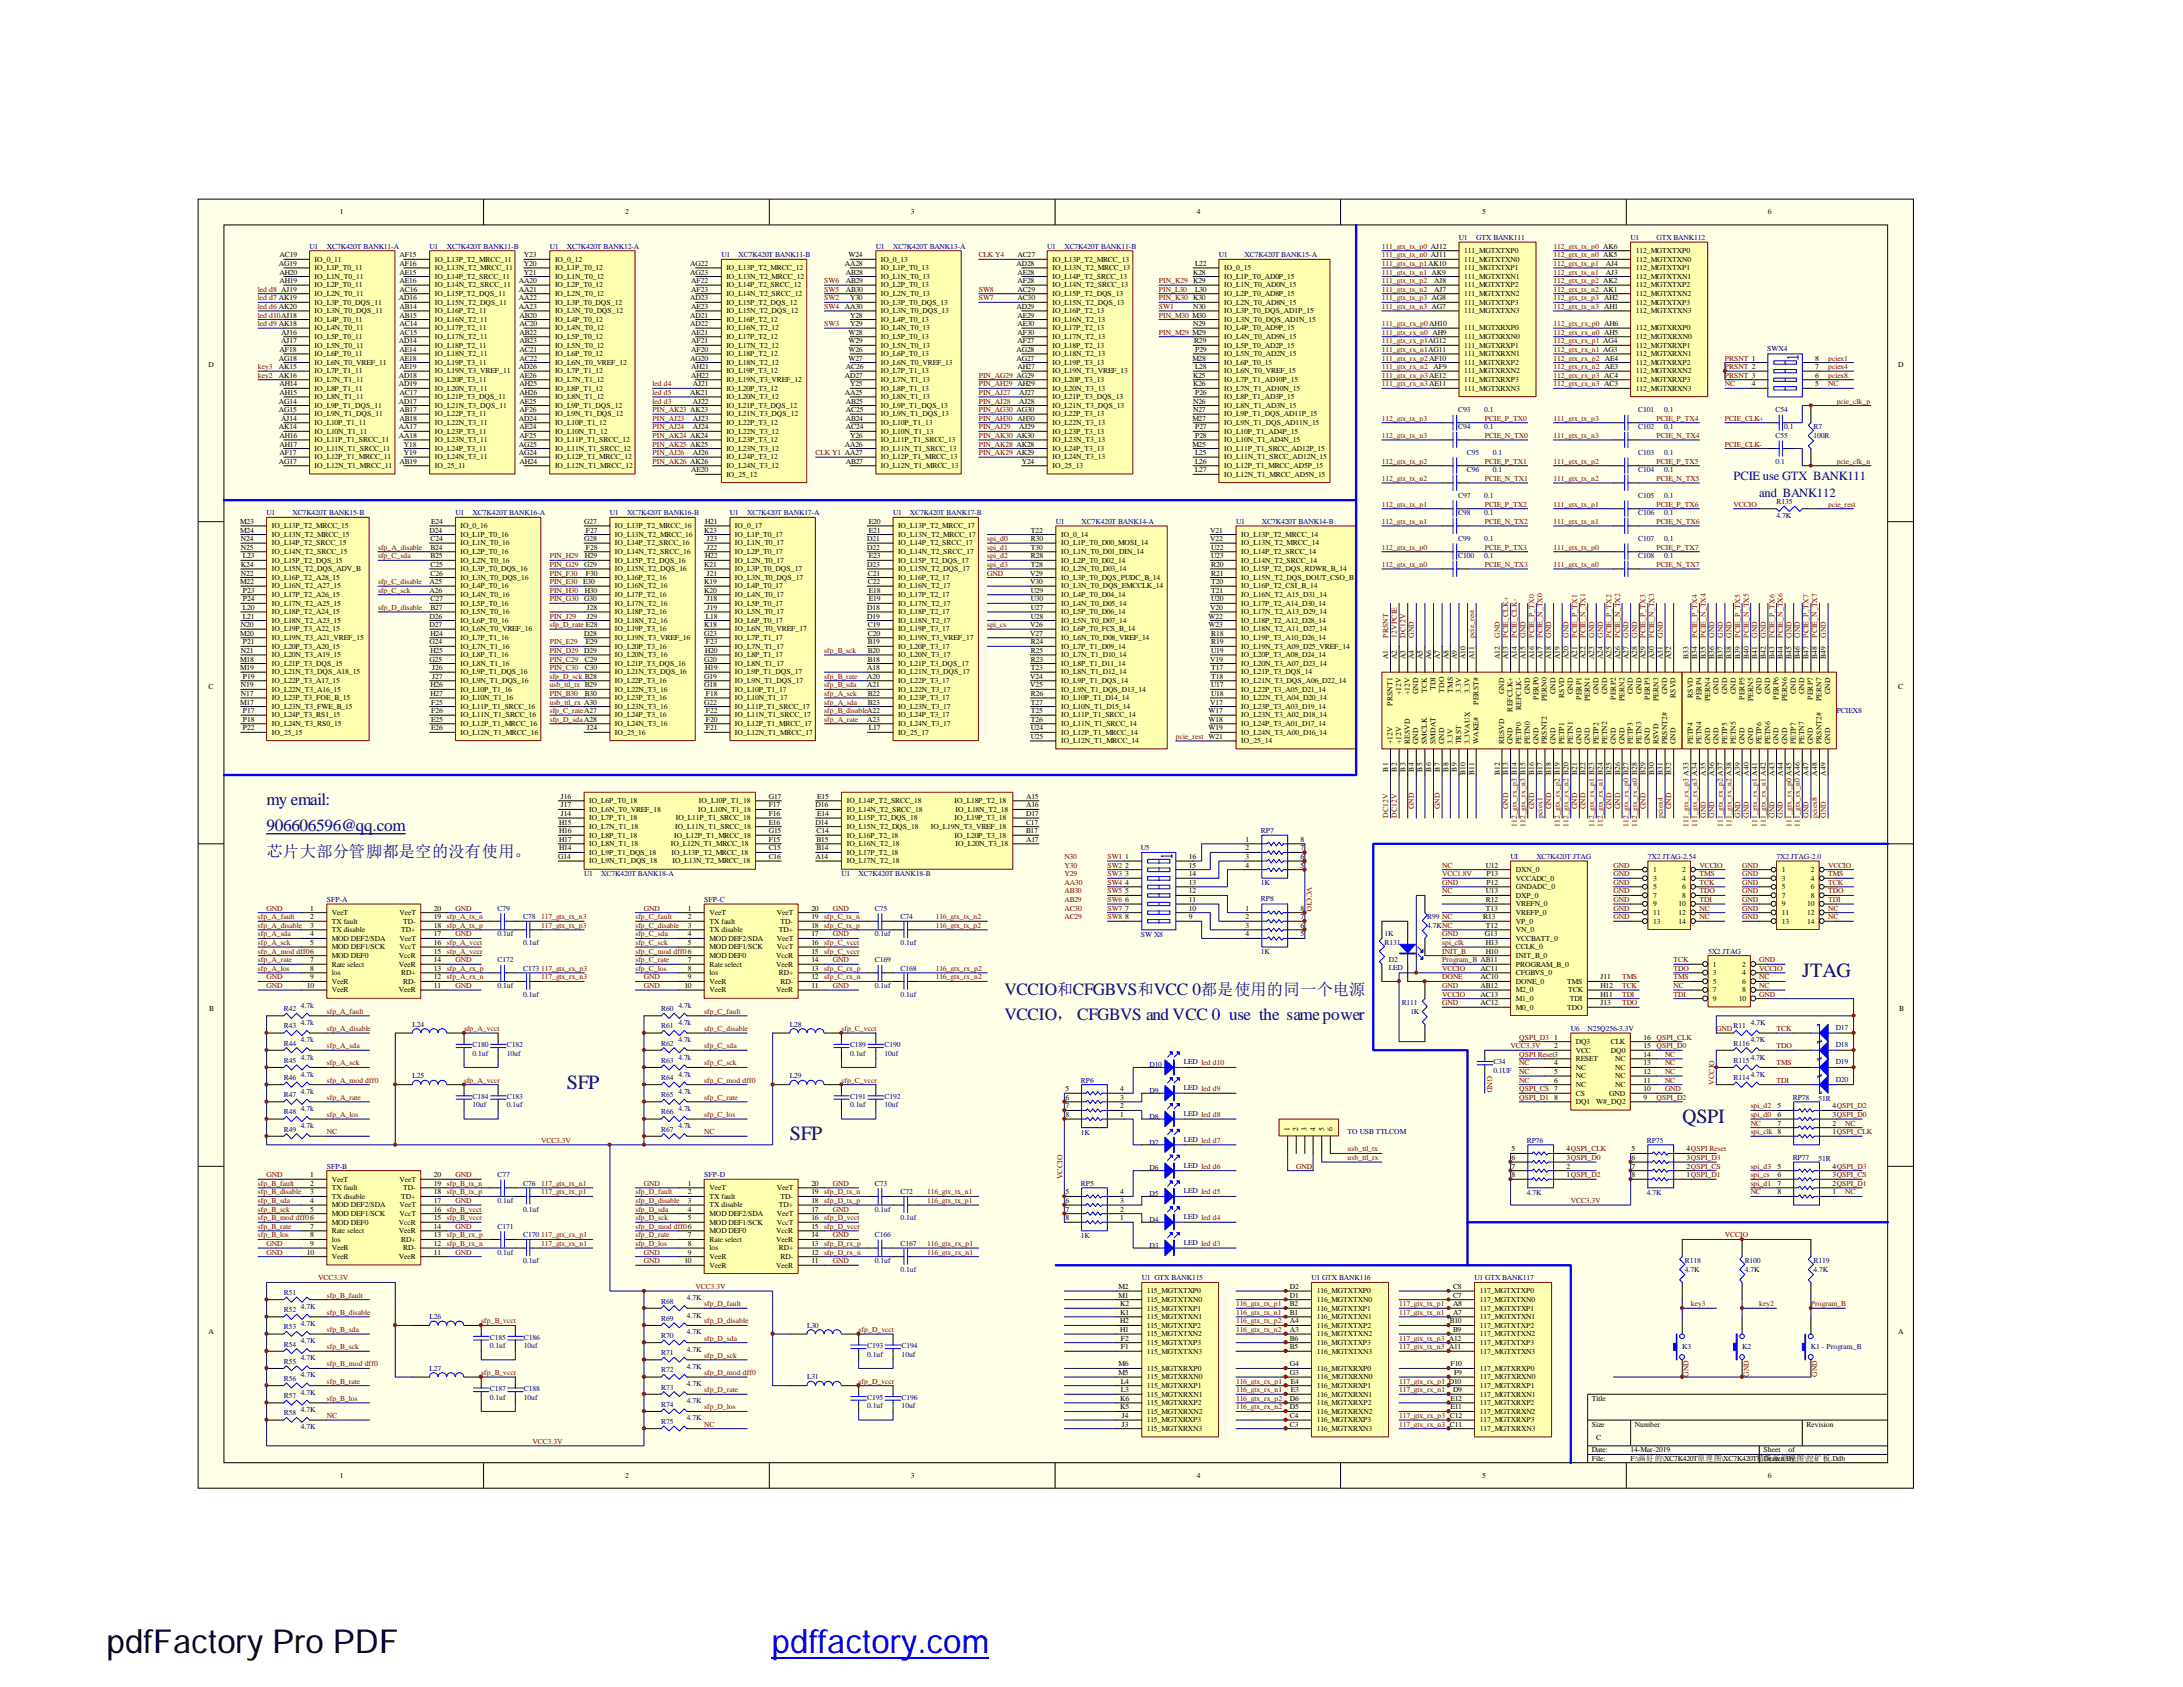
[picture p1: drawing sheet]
<svg xmlns="http://www.w3.org/2000/svg" width="279mm" height="216mm" viewBox="0 0 279 216" stroke-linecap="round" stroke-linejoin="round" font-family="sans-serif">
<defs><g id="words">
<text font-size="4.2" x="13.6" y="211.6">pdfFactoryProPDF</text>
<text font-size="4.2" fill="#00f" x="98.8" y="211.6">pdffactory.com</text>
<g font-size="2.6" fill="#000080">
<text x="230.7" y="125.1">JTAG</text>
<text x="72.6" y="139.3">SFP</text>
<text x="215.3" y="143.7">QSPI</text>
<text x="101.1" y="145.9">SFP</text>
</g>
<g font-size="2.2" fill="#000080">
<text x="34.1" y="106.4">906606596@qq.com</text>
<text x="34.1" y="103.1">my email:</text>
<text x="128.6" y="127.3">VCCIO和CFGBVS和VCC 0都是使用的同一个电源</text>
<text x="128.6" y="130.6">VCCIO， CFGBVS and VCC 0 use the samepower</text>
</g>
<text font-size="2.1" fill="#000080" x="34.1" y="109.7">芯片大部分管脚都是空的没有使用。</text>
<g font-size="1.6" fill="#000080">
<text x="221.9" y="61.4">PCIE use GTX BANK111</text>
<text x="225.2" y="63.6">and BANK112</text>
</g>
<g font-size="1">
<text x="43.5" y="27.4">1</text>
<text x="80" y="27.4">2</text>
<text x="116.6" y="27.4">3</text>
<text x="153.2" y="27.4">4</text>
<text x="189.7" y="27.4">5</text>
<text x="226.3" y="27.4">6</text>
<text x="35.7" y="34">AG19</text>
<text x="35.8" y="32.9">AC19</text>
<text x="35.8" y="35.1">AH20</text>
<text x="40.3" y="33.5">IO_0_11</text>
<text x="40.3" y="34.6">IO_L1P_T0_11</text>
<text x="40.3" y="35.7">IO_L1N_T0_11</text>
<text x="51.1" y="32.9">AF15</text>
<text x="51.1" y="34">AF16</text>
<text x="51.1" y="35.1">AE15</text>
<text x="55.7" y="33.5">IO_L13P_T2_MRCC_11</text>
<text x="55.7" y="34.6">IO_L13N_T2_MRCC_11</text>
<text x="55.7" y="35.7">IO_L14P_T2_SRCC_11</text>
<text x="67.1" y="32.9">Y23</text>
<text x="67.1" y="34">Y20</text>
<text x="67.1" y="35.1">Y21</text>
<text x="71" y="33.5">IO_0_12</text>
<text x="71" y="34.6">IO_L1P_T0_12</text>
<text x="71" y="35.7">IO_L1N_T0_12</text>
<text x="88.3" y="34">AG22</text>
<text x="88.3" y="35.1">AG23</text>
<text x="93" y="34.6">IO_L13P_T2_MRCC_12</text>
<text x="93" y="35.7">IO_L13N_T2_MRCC_12</text>
<text x="108.1" y="34">AA28</text>
<text x="108.2" y="35.1">AB28</text>
<text x="108.6" y="32.9">W24</text>
<text x="112.7" y="33.5">IO_0_13</text>
<text x="112.7" y="34.6">IO_L1P_T0_13</text>
<text x="112.7" y="35.7">IO_L1N_T0_13</text>
<text x="130.1" y="34">AD28</text>
<text x="130.2" y="32.9">AC27</text>
<text x="130.2" y="35.1">AE28</text>
<text x="134.7" y="33.5">IO_L13P_T2_MRCC_13</text>
<text x="134.7" y="34.6">IO_L13N_T2_MRCC_13</text>
<text x="134.7" y="35.7">IO_L14P_T2_SRCC_13</text>
<text x="152.7" y="35.1">K28</text>
<text x="153" y="34">L22</text>
<text x="156.7" y="34.6">IO_0_15</text>
<text x="156.7" y="35.7">IO_L1P_T0_AD0P_15</text>
<text x="187.4" y="32.4">111_MGTXTXP0</text>
<text x="187.4" y="34.6">111_MGTXTXP1</text>
<text x="187.4" y="33.5">111_MGTXTXN0</text>
<text x="187.4" y="35.7">111_MGTXTXN1</text>
<text x="205.5" y="34">AJ4</text>
<text x="205.5" y="35.1">AJ3</text>
<text x="209.4" y="32.4">112_MGTXTXP0</text>
<text x="209.4" y="34.6">112_MGTXTXP1</text>
<text x="209.4" y="33.5">112_MGTXTXN0</text>
<text x="209.4" y="35.7">112_MGTXTXN1</text>
<text x="35.8" y="36.2">AH19</text>
<text x="40.3" y="36.8">IO_L2P_T0_11</text>
<text x="40.3" y="37.9">IO_L2N_T0_11</text>
<text x="40.3" y="39">IO_L3P_T0_DQS_11</text>
<text x="40.3" y="40.1">IO_L3N_T0_DQS_11</text>
<text x="40.3" y="41.2">IO_L4P_T0_11</text>
<text x="51.1" y="38.4">AD16</text>
<text x="51.1" y="36.2">AE16</text>
<text x="51.1" y="37.3">AC16</text>
<text x="51.1" y="39.5">AB14</text>
<text x="51.1" y="40.6">AB15</text>
<text x="51.1" y="41.7">AC14</text>
<text x="55.7" y="36.8">IO_L14N_T2_SRCC_11</text>
<text x="55.7" y="37.9">IO_L15P_T2_DQS_11</text>
<text x="55.7" y="39">IO_L15N_T2_DQS_11</text>
<text x="55.7" y="40.1">IO_L16P_T2_11</text>
<text x="55.7" y="41.2">IO_L16N_T2_11</text>
<text x="66.4" y="36.2">AA20</text>
<text x="66.4" y="37.3">AA21</text>
<text x="66.4" y="38.4">AA22</text>
<text x="66.4" y="39.5">AA23</text>
<text x="66.5" y="40.6">AB20</text>
<text x="66.5" y="41.7">AC20</text>
<text x="71" y="36.8">IO_L2P_T0_12</text>
<text x="71" y="37.9">IO_L2N_T0_12</text>
<text x="71" y="39">IO_L3P_T0_DQS_12</text>
<text x="71" y="40.1">IO_L3N_T0_DQS_12</text>
<text x="71" y="41.2">IO_L4P_T0_12</text>
<text x="88.3" y="38.4">AD23</text>
<text x="88.3" y="40.6">AD21</text>
<text x="88.3" y="41.7">AD22</text>
<text x="88.5" y="36.2">AF22</text>
<text x="88.5" y="37.3">AF23</text>
<text x="88.5" y="39.5">AE23</text>
<text x="93" y="36.8">IO_L14P_T2_SRCC_12</text>
<text x="93" y="37.9">IO_L14N_T2_SRCC_12</text>
<text x="93" y="39">IO_L15P_T2_DQS_12</text>
<text x="93" y="40.1">IO_L15N_T2_DQS_12</text>
<text x="93" y="41.2">IO_L16P_T2_12</text>
<text x="108.1" y="39.5">AA30</text>
<text x="108.2" y="36.2">AB29</text>
<text x="108.2" y="37.3">AB30</text>
<text x="108.8" y="38.4">Y30</text>
<text x="108.8" y="40.6">Y28</text>
<text x="108.8" y="41.7">Y29</text>
<text x="112.7" y="36.8">IO_L2P_T0_13</text>
<text x="112.7" y="37.9">IO_L2N_T0_13</text>
<text x="112.7" y="39">IO_L3P_T0_DQS_13</text>
<text x="112.7" y="40.1">IO_L3N_T0_DQS_13</text>
<text x="112.7" y="41.2">IO_L4P_T0_13</text>
<text x="130.1" y="39.5">AD29</text>
<text x="130.2" y="36.2">AF28</text>
<text x="130.2" y="37.3">AC29</text>
<text x="130.2" y="38.4">AC30</text>
<text x="130.2" y="40.6">AE29</text>
<text x="130.2" y="41.7">AE30</text>
<text x="134.7" y="36.8">IO_L14N_T2_SRCC_13</text>
<text x="134.7" y="37.9">IO_L15P_T2_DQS_13</text>
<text x="134.7" y="39">IO_L15N_T2_DQS_13</text>
<text x="134.7" y="40.1">IO_L16P_T2_13</text>
<text x="134.7" y="41.2">IO_L16N_T2_13</text>
<text x="152.7" y="39.5">N30</text>
<text x="152.7" y="41.7">N29</text>
<text x="153" y="37.3">L30</text>
<text x="156.7" y="36.8">IO_L1N_T0_AD0N_15</text>
<text x="156.7" y="37.9">IO_L2P_T0_AD8P_15</text>
<text x="156.7" y="39">IO_L2N_T0_AD8N_15</text>
<text x="156.7" y="40.1">IO_L3P_T0_DQS_AD1P_15</text>
<text x="156.7" y="41.2">IO_L3N_T0_DQS_AD1N_15</text>
<text x="183.6" y="36.2">AJ8</text>
<text x="183.6" y="37.3">AJ7</text>
<text x="187.4" y="36.8">111_MGTXTXP2</text>
<text x="187.4" y="39">111_MGTXTXP3</text>
<text x="187.4" y="37.9">111_MGTXTXN2</text>
<text x="187.4" y="40.1">111_MGTXTXN3</text>
<text x="209.4" y="36.8">112_MGTXTXP2</text>
<text x="209.4" y="39">112_MGTXTXP3</text>
<text x="209.4" y="37.9">112_MGTXTXN2</text>
<text x="209.4" y="40.1">112_MGTXTXN3</text>
<text x="26.7" y="46.9">D</text>
<text x="35.7" y="46.1">AG18</text>
<text x="35.7" y="47.2">AK15</text>
<text x="35.8" y="45">AF18</text>
<text x="36" y="42.8">AJ16</text>
<text x="36" y="43.9">AJ17</text>
<text x="40.3" y="42.3">IO_L4N_T0_11</text>
<text x="40.3" y="43.4">IO_L5P_T0_11</text>
<text x="40.3" y="44.5">IO_L5N_T0_11</text>
<text x="40.3" y="45.6">IO_L6P_T0_11</text>
<text x="40.3" y="46.7">IO_L6N_T0_VREF_11</text>
<text x="40.3" y="47.8">IO_L7P_T1_11</text>
<text x="51.1" y="43.9">AD14</text>
<text x="51.1" y="42.8">AC15</text>
<text x="51.1" y="45">AE14</text>
<text x="51.1" y="46.1">AE18</text>
<text x="51.1" y="47.2">AE19</text>
<text x="55.7" y="42.3">IO_L17P_T2_11</text>
<text x="55.7" y="43.4">IO_L17N_T2_11</text>
<text x="55.7" y="44.5">IO_L18P_T2_11</text>
<text x="55.7" y="45.6">IO_L18N_T2_11</text>
<text x="55.7" y="46.7">IO_L19P_T3_11</text>
<text x="55.7" y="47.8">IO_L19N_T3_VREF_11</text>
<text x="66.4" y="47.2">AD26</text>
<text x="66.5" y="43.9">AB23</text>
<text x="66.5" y="42.8">AB22</text>
<text x="66.5" y="45">AC21</text>
<text x="66.5" y="46.1">AC22</text>
<text x="71" y="42.3">IO_L4N_T0_12</text>
<text x="71" y="44.5">IO_L5N_T0_12</text>
<text x="71" y="43.4">IO_L5P_T0_12</text>
<text x="71" y="45.6">IO_L6P_T0_12</text>
<text x="71" y="46.7">IO_L6N_T0_VREF_12</text>
<text x="71" y="47.8">IO_L7P_T1_12</text>
<text x="88.3" y="46.1">AG20</text>
<text x="88.5" y="42.8">AE21</text>
<text x="88.5" y="43.9">AF21</text>
<text x="88.5" y="45">AF20</text>
<text x="88.5" y="47.2">AH21</text>
<text x="93" y="42.3">IO_L16N_T2_12</text>
<text x="93" y="43.4">IO_L17P_T2_12</text>
<text x="93" y="44.5">IO_L17N_T2_12</text>
<text x="93" y="45.6">IO_L18P_T2_12</text>
<text x="93" y="46.7">IO_L18N_T2_12</text>
<text x="93" y="47.8">IO_L19P_T3_12</text>
<text x="108.2" y="47.2">AC26</text>
<text x="108.6" y="42.8">W28</text>
<text x="108.6" y="43.9">W29</text>
<text x="108.6" y="45">W26</text>
<text x="108.6" y="46.1">W27</text>
<text x="112.7" y="42.3">IO_L4N_T0_13</text>
<text x="112.7" y="43.4">IO_L5P_T0_13</text>
<text x="112.7" y="44.5">IO_L5N_T0_13</text>
<text x="112.7" y="45.6">IO_L6P_T0_13</text>
<text x="112.7" y="46.7">IO_L6N_T0_VREF_13</text>
<text x="112.7" y="47.8">IO_L7P_T1_13</text>
<text x="130.1" y="45">AG28</text>
<text x="130.1" y="46.1">AG27</text>
<text x="130.2" y="42.8">AF30</text>
<text x="130.2" y="43.9">AF27</text>
<text x="130.2" y="47.2">AH27</text>
<text x="134.7" y="42.3">IO_L17P_T2_13</text>
<text x="134.7" y="43.4">IO_L17N_T2_13</text>
<text x="134.7" y="44.5">IO_L18P_T2_13</text>
<text x="134.7" y="45.6">IO_L18N_T2_13</text>
<text x="134.7" y="46.7">IO_L19P_T3_13</text>
<text x="134.7" y="47.8">IO_L19N_T3_VREF_13</text>
<text x="152.6" y="46.1">M28</text>
<text x="152.8" y="43.9">R29</text>
<text x="153" y="45">P29</text>
<text x="153" y="47.2">L28</text>
<text x="156.7" y="42.3">IO_L4P_T0_AD9P_15</text>
<text x="156.7" y="43.4">IO_L4N_T0_AD9N_15</text>
<text x="156.7" y="44.5">IO_L5P_T0_AD2P_15</text>
<text x="156.7" y="45.6">IO_L5N_T0_AD2N_15</text>
<text x="156.7" y="46.7">IO_L6P_T0_15</text>
<text x="156.7" y="47.8">IO_L6N_T0_VREF_15</text>
<text x="183.5" y="47.2">AF9</text>
<text x="187.4" y="42.3">111_MGTXRXP0</text>
<text x="187.4" y="44.5">111_MGTXRXP1</text>
<text x="187.4" y="46.7">111_MGTXRXP2</text>
<text x="187.4" y="43.4">111_MGTXRXN0</text>
<text x="187.4" y="45.6">111_MGTXRXN1</text>
<text x="187.4" y="47.8">111_MGTXRXN2</text>
<text x="209.4" y="42.3">112_MGTXRXP0</text>
<text x="209.4" y="44.5">112_MGTXRXP1</text>
<text x="209.4" y="46.7">112_MGTXRXP2</text>
<text x="209.4" y="43.4">112_MGTXRXN0</text>
<text x="209.4" y="45.6">112_MGTXRXN1</text>
<text x="209.4" y="47.8">112_MGTXRXN2</text>
<text x="232.3" y="46.1">8</text>
<text x="232.3" y="47.2">7</text>
<text x="243" y="46.9">D</text>
<text x="35.7" y="48.3">AK16</text>
<text x="35.7" y="51.6">AG14</text>
<text x="35.7" y="52.7">AG15</text>
<text x="35.8" y="49.4">AH14</text>
<text x="35.8" y="50.5">AH15</text>
<text x="36" y="53.8">AJ14</text>
<text x="40.3" y="48.9">IO_L7N_T1_11</text>
<text x="40.3" y="50">IO_L8P_T1_11</text>
<text x="40.3" y="51.1">IO_L8N_T1_11</text>
<text x="40.3" y="52.2">IO_L9P_T1_DQS_11</text>
<text x="40.3" y="53.3">IO_L9N_T1_DQS_11</text>
<text x="51.1" y="48.3">AD18</text>
<text x="51.1" y="49.4">AD19</text>
<text x="51.1" y="51.6">AD17</text>
<text x="51.1" y="50.5">AC17</text>
<text x="51.1" y="52.7">AB17</text>
<text x="51.1" y="53.8">AB18</text>
<text x="55.7" y="48.9">IO_L20P_T3_11</text>
<text x="55.7" y="50">IO_L20N_T3_11</text>
<text x="55.7" y="51.1">IO_L21P_T3_DQS_11</text>
<text x="55.7" y="52.2">IO_L21N_T3_DQS_11</text>
<text x="55.7" y="53.3">IO_L22P_T3_11</text>
<text x="66.4" y="53.8">AD24</text>
<text x="66.5" y="48.3">AE26</text>
<text x="66.5" y="49.4">AH25</text>
<text x="66.5" y="50.5">AH26</text>
<text x="66.5" y="51.6">AE25</text>
<text x="66.5" y="52.7">AF26</text>
<text x="71" y="48.9">IO_L7N_T1_12</text>
<text x="71" y="50">IO_L8P_T1_12</text>
<text x="71" y="51.1">IO_L8N_T1_12</text>
<text x="71" y="52.2">IO_L9P_T1_DQS_12</text>
<text x="71" y="53.3">IO_L9N_T1_DQS_12</text>
<text x="88.3" y="50.5">AK21</text>
<text x="88.5" y="48.3">AH22</text>
<text x="88.7" y="49.4">AJ21</text>
<text x="88.7" y="51.6">AJ22</text>
<text x="88.7" y="53.8">AJ23</text>
<text x="93" y="48.9">IO_L19N_T3_VREF_12</text>
<text x="93" y="50">IO_L20P_T3_12</text>
<text x="93" y="51.1">IO_L20N_T3_12</text>
<text x="93" y="52.2">IO_L21P_T3_DQS_12</text>
<text x="93" y="53.3">IO_L21N_T3_DQS_12</text>
<text x="108.1" y="48.3">AD27</text>
<text x="108.1" y="50.5">AA25</text>
<text x="108.2" y="51.6">AB25</text>
<text x="108.2" y="52.7">AC25</text>
<text x="108.2" y="53.8">AB24</text>
<text x="108.8" y="49.4">Y25</text>
<text x="112.7" y="48.9">IO_L7N_T1_13</text>
<text x="112.7" y="50">IO_L8P_T1_13</text>
<text x="112.7" y="51.1">IO_L8N_T1_13</text>
<text x="112.7" y="52.2">IO_L9P_T1_DQS_13</text>
<text x="112.7" y="53.3">IO_L9N_T1_DQS_13</text>
<text x="130.4" y="50.5">AJ27</text>
<text x="130.4" y="51.6">AJ28</text>
<text x="134.7" y="48.9">IO_L20P_T3_13</text>
<text x="134.7" y="50">IO_L20N_T3_13</text>
<text x="134.7" y="51.1">IO_L21P_T3_DQS_13</text>
<text x="134.7" y="52.2">IO_L21N_T3_DQS_13</text>
<text x="134.7" y="53.3">IO_L22P_T3_13</text>
<text x="152.6" y="53.8">M27</text>
<text x="152.7" y="48.3">K25</text>
<text x="152.7" y="49.4">K26</text>
<text x="152.7" y="51.6">N26</text>
<text x="152.7" y="52.7">N27</text>
<text x="153" y="50.5">P26</text>
<text x="156.7" y="48.9">IO_L7P_T1_AD10P_15</text>
<text x="156.7" y="50">IO_L7N_T1_AD10N_15</text>
<text x="156.7" y="51.1">IO_L8P_T1_AD3P_15</text>
<text x="156.7" y="52.2">IO_L8N_T1_AD3N_15</text>
<text x="156.7" y="53.3">IO_L9P_T1_DQS_AD11P_15</text>
<text x="187.4" y="48.9">111_MGTXRXP3</text>
<text x="187.4" y="50">111_MGTXRXN3</text>
<text x="209.4" y="48.9">112_MGTXRXP3</text>
<text x="209.4" y="50">112_MGTXRXN3</text>
<text x="224.2" y="49.4">4</text>
<text x="232.3" y="48.3">6</text>
<text x="232.3" y="49.4">5</text>
<text x="35.7" y="54.9">AK14</text>
<text x="35.7" y="59.4">AG17</text>
<text x="35.8" y="56">AH16</text>
<text x="35.8" y="57.2">AH17</text>
<text x="35.8" y="58.3">AF17</text>
<text x="40.3" y="54.4">IO_L10P_T1_11</text>
<text x="40.3" y="55.5">IO_L10N_T1_11</text>
<text x="40.3" y="56.6">IO_L11P_T1_SRCC_11</text>
<text x="40.3" y="57.7">IO_L11N_T1_SRCC_11</text>
<text x="40.3" y="58.8">IO_L12P_T1_MRCC_11</text>
<text x="40.3" y="59.9">IO_L12N_T1_MRCC_11</text>
<text x="51.1" y="54.9">AA17</text>
<text x="51.1" y="56">AA18</text>
<text x="51.1" y="59.4">AB19</text>
<text x="51.7" y="57.2">Y18</text>
<text x="51.7" y="58.3">Y19</text>
<text x="55.7" y="54.4">IO_L22N_T3_11</text>
<text x="55.7" y="55.5">IO_L23P_T3_11</text>
<text x="55.7" y="56.6">IO_L23N_T3_11</text>
<text x="55.7" y="57.7">IO_L24P_T3_11</text>
<text x="55.7" y="58.8">IO_L24N_T3_11</text>
<text x="55.7" y="59.9">IO_25_11</text>
<text x="66.4" y="57.2">AG25</text>
<text x="66.4" y="58.3">AG24</text>
<text x="66.5" y="54.9">AE24</text>
<text x="66.5" y="56">AF25</text>
<text x="66.5" y="59.4">AH24</text>
<text x="71" y="54.4">IO_L10P_T1_12</text>
<text x="71" y="55.5">IO_L10N_T1_12</text>
<text x="71" y="56.6">IO_L11P_T1_SRCC_12</text>
<text x="71" y="57.7">IO_L11N_T1_SRCC_12</text>
<text x="71" y="58.8">IO_L12P_T1_MRCC_12</text>
<text x="71" y="59.9">IO_L12N_T1_MRCC_12</text>
<text x="88.7" y="54.9">AJ24</text>
<text x="88.7" y="58.3">AJ26</text>
<text x="93" y="54.4">IO_L22P_T3_12</text>
<text x="93" y="55.5">IO_L22N_T3_12</text>
<text x="93" y="56.6">IO_L23P_T3_12</text>
<text x="93" y="57.7">IO_L23N_T3_12</text>
<text x="93" y="58.8">IO_L24P_T3_12</text>
<text x="93" y="59.9">IO_L24N_T3_12</text>
<text x="108.1" y="57.2">AA26</text>
<text x="108.2" y="54.9">AC24</text>
<text x="108.2" y="59.4">AB27</text>
<text x="108.8" y="56">Y26</text>
<text x="112.7" y="54.4">IO_L10P_T1_13</text>
<text x="112.7" y="55.5">IO_L10N_T1_13</text>
<text x="112.7" y="56.6">IO_L11P_T1_SRCC_13</text>
<text x="112.7" y="57.7">IO_L11N_T1_SRCC_13</text>
<text x="112.7" y="58.8">IO_L12P_T1_MRCC_13</text>
<text x="112.7" y="59.9">IO_L12N_T1_MRCC_13</text>
<text x="130.4" y="54.9">AJ29</text>
<text x="130.8" y="59.4">Y24</text>
<text x="134.7" y="54.4">IO_L22N_T3_13</text>
<text x="134.7" y="55.5">IO_L23P_T3_13</text>
<text x="134.7" y="56.6">IO_L23N_T3_13</text>
<text x="134.7" y="57.7">IO_L24P_T3_13</text>
<text x="134.7" y="58.8">IO_L24N_T3_13</text>
<text x="134.7" y="59.9">IO_25_13</text>
<text x="152.6" y="57.2">M25</text>
<text x="153" y="54.9">P27</text>
<text x="153" y="56">P28</text>
<text x="153" y="58.3">L25</text>
<text x="153" y="59.4">L26</text>
<text x="156.7" y="54.4">IO_L9N_T1_DQS_AD11N_15</text>
<text x="156.7" y="55.5">IO_L10P_T1_AD4P_15</text>
<text x="156.7" y="56.6">IO_L10N_T1_AD4N_15</text>
<text x="156.7" y="57.7">IO_L11P_T1_SRCC_AD12P_15</text>
<text x="156.7" y="58.8">IO_L11N_T1_SRCC_AD12N_15</text>
<text x="156.7" y="59.9">IO_L12P_T1_MRCC_AD5P_15</text>
<text x="88.5" y="60.5">AE20</text>
<text x="93" y="61">IO_25_12</text>
<text x="153" y="60.5">L27</text>
<text x="156.7" y="61">IO_L12N_T1_MRCC_AD5N_15</text>
<text x="30.7" y="67.1">M23</text>
<text x="30.7" y="68.2">M24</text>
<text x="30.8" y="69.3">N24</text>
<text x="30.8" y="70.4">N25</text>
<text x="31.1" y="71.5">L23</text>
<text x="34.8" y="67.6">IO_L13P_T2_MRCC_15</text>
<text x="34.8" y="68.7">IO_L13N_T2_MRCC_15</text>
<text x="34.8" y="69.8">IO_L14P_T2_SRCC_15</text>
<text x="34.8" y="70.9">IO_L14N_T2_SRCC_15</text>
<text x="55" y="68.2">D24</text>
<text x="55.1" y="69.3">C24</text>
<text x="55.1" y="70.4">B24</text>
<text x="55.1" y="71.5">B25</text>
<text x="55.2" y="67.1">E24</text>
<text x="58.9" y="67.6">IO_0_16</text>
<text x="58.9" y="68.7">IO_L1P_T0_16</text>
<text x="58.9" y="69.8">IO_L1N_T0_16</text>
<text x="58.9" y="70.9">IO_L2P_T0_16</text>
<text x="74.8" y="67.1">G27</text>
<text x="74.8" y="69.3">G28</text>
<text x="74.8" y="71.5">H29</text>
<text x="75" y="68.2">F27</text>
<text x="75" y="70.4">F28</text>
<text x="78.7" y="67.6">IO_L13P_T2_MRCC_16</text>
<text x="78.7" y="68.7">IO_L13N_T2_MRCC_16</text>
<text x="78.7" y="69.8">IO_L14P_T2_SRCC_16</text>
<text x="78.7" y="70.9">IO_L14N_T2_SRCC_16</text>
<text x="90.1" y="68.2">K23</text>
<text x="90.3" y="67.1">H21</text>
<text x="90.3" y="71.5">H22</text>
<text x="90.5" y="69.3">J23</text>
<text x="90.5" y="70.4">J22</text>
<text x="94.1" y="67.6">IO_0_17</text>
<text x="94.1" y="68.7">IO_L1P_T0_17</text>
<text x="94.1" y="69.8">IO_L1N_T0_17</text>
<text x="94.1" y="70.9">IO_L2P_T0_17</text>
<text x="111" y="69.3">D21</text>
<text x="111" y="70.4">D22</text>
<text x="111.2" y="67.1">E20</text>
<text x="111.2" y="68.2">E21</text>
<text x="111.2" y="71.5">E23</text>
<text x="114.9" y="67.6">IO_L13P_T2_MRCC_17</text>
<text x="114.9" y="68.7">IO_L13N_T2_MRCC_17</text>
<text x="114.9" y="69.8">IO_L14P_T2_SRCC_17</text>
<text x="114.9" y="70.9">IO_L14N_T2_SRCC_17</text>
<text x="132" y="68.2">T22</text>
<text x="132" y="69.3">R30</text>
<text x="132" y="70.4">T30</text>
<text x="132" y="71.5">R28</text>
<text x="135.8" y="68.7">IO_0_14</text>
<text x="135.8" y="69.8">IO_L1P_T0_D00_MOSI_14</text>
<text x="135.8" y="70.9">IO_L1N_T0_D01_DIN_14</text>
<text x="154.9" y="68.2">V21</text>
<text x="154.9" y="69.3">V22</text>
<text x="155" y="70.4">U22</text>
<text x="155" y="71.5">U23</text>
<text x="158.9" y="68.7">IO_L13P_T2_MRCC_14</text>
<text x="158.9" y="69.8">IO_L13N_T2_MRCC_14</text>
<text x="158.9" y="70.9">IO_L14P_T2_SRCC_14</text>
<text x="30.7" y="74.8">M22</text>
<text x="30.8" y="72.6">K24</text>
<text x="30.8" y="73.7">N22</text>
<text x="31.1" y="75.9">P23</text>
<text x="31.1" y="77">P24</text>
<text x="34.8" y="72">IO_L15P_T2_DQS_15</text>
<text x="34.8" y="73.1">IO_L15N_T2_DQS_ADV_B</text>
<text x="34.8" y="74.2">IO_L16P_T2_A28_15</text>
<text x="34.8" y="75.3">IO_L16N_T2_A27_15</text>
<text x="34.8" y="76.4">IO_L17P_T2_A26_15</text>
<text x="34.8" y="77.5">IO_L17N_T2_A25_15</text>
<text x="55" y="74.8">A25</text>
<text x="55" y="75.9">A26</text>
<text x="55.1" y="72.6">C25</text>
<text x="55.1" y="73.7">C26</text>
<text x="55.1" y="77">C27</text>
<text x="58.9" y="72">IO_L2N_T0_16</text>
<text x="58.9" y="73.1">IO_L3P_T0_DQS_16</text>
<text x="58.9" y="74.2">IO_L3N_T0_DQS_16</text>
<text x="58.9" y="75.3">IO_L4P_T0_16</text>
<text x="58.9" y="76.4">IO_L4N_T0_16</text>
<text x="58.9" y="77.5">IO_L5P_T0_16</text>
<text x="74.6" y="74.8">E30</text>
<text x="74.8" y="72.6">G29</text>
<text x="74.8" y="77">G30</text>
<text x="74.8" y="75.9">H30</text>
<text x="75" y="73.7">F30</text>
<text x="78.7" y="72">IO_L15P_T2_DQS_16</text>
<text x="78.7" y="73.1">IO_L15N_T2_DQS_16</text>
<text x="78.7" y="74.2">IO_L16P_T2_16</text>
<text x="78.7" y="75.3">IO_L16N_T2_16</text>
<text x="78.7" y="76.4">IO_L17P_T2_16</text>
<text x="78.7" y="77.5">IO_L17N_T2_16</text>
<text x="90.1" y="72.6">K21</text>
<text x="90.1" y="74.8">K19</text>
<text x="90.1" y="75.9">K20</text>
<text x="90.5" y="73.7">J21</text>
<text x="90.5" y="77">J18</text>
<text x="94.1" y="72">IO_L2N_T0_17</text>
<text x="94.1" y="73.1">IO_L3P_T0_DQS_17</text>
<text x="94.1" y="74.2">IO_L3N_T0_DQS_17</text>
<text x="94.1" y="75.3">IO_L4P_T0_17</text>
<text x="94.1" y="76.4">IO_L4N_T0_17</text>
<text x="94.1" y="77.5">IO_L5P_T0_17</text>
<text x="111" y="72.6">D23</text>
<text x="111.1" y="73.7">C21</text>
<text x="111.1" y="74.8">C22</text>
<text x="111.2" y="75.9">E18</text>
<text x="111.2" y="77">E19</text>
<text x="114.9" y="72">IO_L15P_T2_DQS_17</text>
<text x="114.9" y="73.1">IO_L15N_T2_DQS_17</text>
<text x="114.9" y="74.2">IO_L16P_T2_17</text>
<text x="114.9" y="76.4">IO_L17P_T2_17</text>
<text x="114.9" y="77.5">IO_L17N_T2_17</text>
<text x="114.9" y="75.3">IO_L16N_T2_17</text>
<text x="131.9" y="73.7">V29</text>
<text x="131.9" y="74.8">V30</text>
<text x="132" y="72.6">T28</text>
<text x="132" y="75.9">U29</text>
<text x="132" y="77">U30</text>
<text x="135.8" y="72">IO_L2P_T0_D02_14</text>
<text x="135.8" y="73.1">IO_L2N_T0_D03_14</text>
<text x="135.8" y="74.2">IO_L3P_T0_DQS_PUDC_B_14</text>
<text x="135.8" y="75.3">IO_L3N_T0_DQS_EMCCLK_14</text>
<text x="135.8" y="76.4">IO_L4P_T0_D04_14</text>
<text x="135.8" y="77.5">IO_L4N_T0_D05_14</text>
<text x="155" y="72.6">R20</text>
<text x="155" y="73.7">R21</text>
<text x="155" y="74.8">T20</text>
<text x="155" y="75.9">T21</text>
<text x="155" y="77">U20</text>
<text x="158.9" y="72">IO_L14N_T2_SRCC_14</text>
<text x="158.9" y="73.1">IO_L15P_T2_DQS_RDWR_B_14</text>
<text x="158.9" y="74.2">IO_L15N_T2_DQS_DOUT_CSO_B</text>
<text x="158.9" y="75.3">IO_L16P_T2_CSI_B_14</text>
<text x="158.9" y="76.4">IO_L16N_T2_A15_D31_14</text>
<text x="158.9" y="77.5">IO_L17P_T2_A14_D30_14</text>
<text x="30.7" y="81.4">M20</text>
<text x="30.8" y="80.3">N20</text>
<text x="30.8" y="83.6">N21</text>
<text x="31.1" y="78.1">L20</text>
<text x="31.1" y="79.2">L21</text>
<text x="31.1" y="82.5">P21</text>
<text x="34.8" y="78.6">IO_L18P_T2_A24_15</text>
<text x="34.8" y="79.7">IO_L18N_T2_A23_15</text>
<text x="34.8" y="80.8">IO_L19P_T3_A22_15</text>
<text x="34.8" y="81.9">IO_L19N_T3_A21_VREF_15</text>
<text x="34.8" y="83">IO_L20P_T3_A20_15</text>
<text x="55" y="79.2">D26</text>
<text x="55" y="80.3">D27</text>
<text x="55" y="82.5">G24</text>
<text x="55.1" y="78.1">B27</text>
<text x="55.1" y="81.4">H24</text>
<text x="55.1" y="83.6">H25</text>
<text x="58.9" y="78.6">IO_L5N_T0_16</text>
<text x="58.9" y="79.7">IO_L6P_T0_16</text>
<text x="58.9" y="80.8">IO_L6N_T0_VREF_16</text>
<text x="58.9" y="81.9">IO_L7P_T1_16</text>
<text x="58.9" y="83">IO_L7N_T1_16</text>
<text x="74.8" y="81.4">D28</text>
<text x="74.8" y="83.6">D29</text>
<text x="75" y="82.5">E29</text>
<text x="75.1" y="78.1">J28</text>
<text x="75.1" y="79.2">J29</text>
<text x="78.7" y="78.6">IO_L18P_T2_16</text>
<text x="78.7" y="79.7">IO_L18N_T2_16</text>
<text x="78.7" y="80.8">IO_L19P_T3_16</text>
<text x="78.7" y="81.9">IO_L19N_T3_VREF_16</text>
<text x="78.7" y="83">IO_L20P_T3_16</text>
<text x="90.1" y="80.3">K18</text>
<text x="90.1" y="81.4">G23</text>
<text x="90.3" y="83.6">H20</text>
<text x="90.3" y="79.2">L18</text>
<text x="90.3" y="82.5">F23</text>
<text x="90.5" y="78.1">J19</text>
<text x="94.1" y="78.6">IO_L5N_T0_17</text>
<text x="94.1" y="79.7">IO_L6P_T0_17</text>
<text x="94.1" y="80.8">IO_L6N_T0_VREF_17</text>
<text x="94.1" y="81.9">IO_L7P_T1_17</text>
<text x="94.1" y="83">IO_L7N_T1_17</text>
<text x="111" y="78.1">D18</text>
<text x="111" y="79.2">D19</text>
<text x="111.1" y="80.3">C19</text>
<text x="111.1" y="81.4">C20</text>
<text x="111.1" y="82.5">B19</text>
<text x="111.1" y="83.6">B20</text>
<text x="114.9" y="78.6">IO_L18P_T2_17</text>
<text x="114.9" y="79.7">IO_L18N_T2_17</text>
<text x="114.9" y="80.8">IO_L19P_T3_17</text>
<text x="114.9" y="81.9">IO_L19N_T3_VREF_17</text>
<text x="114.9" y="83">IO_L20P_T3_17</text>
<text x="131.9" y="80.3">V26</text>
<text x="131.9" y="81.4">V27</text>
<text x="132" y="78.1">U27</text>
<text x="132" y="79.2">U28</text>
<text x="132" y="82.5">R24</text>
<text x="132" y="83.6">R25</text>
<text x="135.8" y="78.6">IO_L5P_T0_D06_14</text>
<text x="135.8" y="79.7">IO_L5N_T0_D07_14</text>
<text x="135.8" y="80.8">IO_L6P_T0_FCS_B_14</text>
<text x="135.8" y="81.9">IO_L6N_T0_D08_VREF_14</text>
<text x="135.8" y="83">IO_L7P_T1_D09_14</text>
<text x="154.7" y="79.2">W22</text>
<text x="154.7" y="80.3">W23</text>
<text x="154.9" y="78.1">V20</text>
<text x="155" y="81.4">R18</text>
<text x="155" y="82.5">R19</text>
<text x="155" y="83.6">U19</text>
<text x="158.9" y="78.6">IO_L17N_T2_A13_D29_14</text>
<text x="158.9" y="79.7">IO_L18P_T2_A12_D28_14</text>
<text x="158.9" y="80.8">IO_L18N_T2_A11_D27_14</text>
<text x="158.9" y="81.9">IO_L19P_T3_A10_D26_14</text>
<text x="158.9" y="83">IO_L19N_T3_A09_D25_VREF_14</text>
<text x="26.7" y="88.2">C</text>
<text x="30.7" y="84.7">M18</text>
<text x="30.7" y="85.8">M19</text>
<text x="30.8" y="88">N19</text>
<text x="30.8" y="89.1">N17</text>
<text x="31.1" y="86.9">P19</text>
<text x="34.8" y="84.1">IO_L20N_T3_A19_15</text>
<text x="34.8" y="85.2">IO_L21P_T3_DQS_15</text>
<text x="34.8" y="86.3">IO_L21N_T3_DQS_A18_15</text>
<text x="34.8" y="87.4">IO_L22P_T3_A17_15</text>
<text x="34.8" y="88.5">IO_L22N_T3_A16_15</text>
<text x="34.8" y="89.6">IO_L23P_T3_FOE_B_15</text>
<text x="55" y="84.7">G25</text>
<text x="55.1" y="88">H26</text>
<text x="55.1" y="89.1">H27</text>
<text x="55.3" y="85.8">J26</text>
<text x="55.3" y="86.9">J27</text>
<text x="58.9" y="84.1">IO_L8P_T1_16</text>
<text x="58.9" y="85.2">IO_L8N_T1_16</text>
<text x="58.9" y="86.3">IO_L9P_T1_DQS_16</text>
<text x="58.9" y="87.4">IO_L9N_T1_DQS_16</text>
<text x="58.9" y="88.5">IO_L10P_T1_16</text>
<text x="58.9" y="89.6">IO_L10N_T1_16</text>
<text x="74.8" y="84.7">C29</text>
<text x="74.8" y="85.8">C30</text>
<text x="74.8" y="89.1">B30</text>
<text x="78.7" y="84.1">IO_L20N_T3_16</text>
<text x="78.7" y="85.2">IO_L21P_T3_DQS_16</text>
<text x="78.7" y="86.3">IO_L21N_T3_DQS_16</text>
<text x="78.7" y="87.4">IO_L22P_T3_16</text>
<text x="78.7" y="88.5">IO_L22N_T3_16</text>
<text x="78.7" y="89.6">IO_L23P_T3_16</text>
<text x="90.1" y="84.7">G20</text>
<text x="90.1" y="86.9">G19</text>
<text x="90.1" y="88">G18</text>
<text x="90.3" y="85.8">H19</text>
<text x="90.3" y="89.1">F18</text>
<text x="94.1" y="84.1">IO_L8P_T1_17</text>
<text x="94.1" y="85.2">IO_L8N_T1_17</text>
<text x="94.1" y="86.3">IO_L9P_T1_DQS_17</text>
<text x="94.1" y="87.4">IO_L9N_T1_DQS_17</text>
<text x="94.1" y="88.5">IO_L10P_T1_17</text>
<text x="94.1" y="89.6">IO_L10N_T1_17</text>
<text x="111" y="85.8">A18</text>
<text x="111" y="86.9">A20</text>
<text x="111" y="88">A21</text>
<text x="111.1" y="84.7">B18</text>
<text x="111.1" y="89.1">B22</text>
<text x="114.9" y="84.1">IO_L20N_T3_17</text>
<text x="114.9" y="85.2">IO_L21P_T3_DQS_17</text>
<text x="114.9" y="86.3">IO_L21N_T3_DQS_17</text>
<text x="114.9" y="87.4">IO_L22P_T3_17</text>
<text x="114.9" y="88.5">IO_L22N_T3_17</text>
<text x="114.9" y="89.6">IO_L23P_T3_17</text>
<text x="131.9" y="86.9">V24</text>
<text x="131.9" y="88">V25</text>
<text x="132" y="84.7">R23</text>
<text x="132" y="85.8">T23</text>
<text x="132" y="89.1">R26</text>
<text x="135.8" y="84.1">IO_L7N_T1_D10_14</text>
<text x="135.8" y="85.2">IO_L8P_T1_D11_14</text>
<text x="135.8" y="86.3">IO_L8N_T1_D12_14</text>
<text x="135.8" y="87.4">IO_L9P_T1_DQS_14</text>
<text x="135.8" y="88.5">IO_L9N_T1_DQS_D13_14</text>
<text x="135.8" y="89.6">IO_L10P_T1_D14_14</text>
<text x="154.9" y="84.7">V19</text>
<text x="155" y="85.8">T17</text>
<text x="155" y="86.9">T18</text>
<text x="155" y="88">U17</text>
<text x="155" y="89.1">U18</text>
<text x="158.9" y="84.1">IO_L20P_T3_A08_D24_14</text>
<text x="158.9" y="85.2">IO_L20N_T3_A07_D23_14</text>
<text x="158.9" y="86.3">IO_L21P_T3_DQS_14</text>
<text x="158.9" y="87.4">IO_L21N_T3_DQS_A06_D22_14</text>
<text x="158.9" y="88.5">IO_L22P_T3_A05_D21_14</text>
<text x="158.9" y="89.6">IO_L22N_T3_A04_D20_14</text>
<text x="177.7" y="84.4" transform="rotate(-90 177.7 84.4)">A1</text>
<text x="178.8" y="84.4" transform="rotate(-90 178.8 84.4)">A2</text>
<text x="179.3" y="89" transform="rotate(-90 179.3 89)">+12V</text>
<text x="179.9" y="84.4" transform="rotate(-90 179.9 84.4)">A3</text>
<text x="180.4" y="89" transform="rotate(-90 180.4 89)">+12V</text>
<text x="181" y="84.4" transform="rotate(-90 181 84.4)">A4</text>
<text x="181.5" y="88.9" transform="rotate(-90 181.5 88.9)">GND</text>
<text x="182.1" y="84.4" transform="rotate(-90 182.1 84.4)">A5</text>
<text x="182.6" y="88.6" transform="rotate(-90 182.6 88.6)">TCK</text>
<text x="183.2" y="84.4" transform="rotate(-90 183.2 84.4)">A6</text>
<text x="183.7" y="88.3" transform="rotate(-90 183.7 88.3)">TDI</text>
<text x="184.3" y="84.4" transform="rotate(-90 184.3 84.4)">A7</text>
<text x="184.8" y="88.6" transform="rotate(-90 184.8 88.6)">TDO</text>
<text x="185.4" y="84.4" transform="rotate(-90 185.4 84.4)">A8</text>
<text x="185.9" y="88.6" transform="rotate(-90 185.9 88.6)">TMS</text>
<text x="186.5" y="84.4" transform="rotate(-90 186.5 84.4)">A9</text>
<text x="187" y="88.6" transform="rotate(-90 187 88.6)">3.3V</text>
<text x="187.6" y="84.4" transform="rotate(-90 187.6 84.4)">A10</text>
<text x="188.1" y="88.6" transform="rotate(-90 188.1 88.6)">3.3V</text>
<text x="188.7" y="84.4" transform="rotate(-90 188.7 84.4)">A11</text>
<text x="192" y="84.4" transform="rotate(-90 192 84.4)">A12</text>
<text x="192.5" y="88.9" transform="rotate(-90 192.5 88.9)">GND</text>
<text x="193" y="84.4" transform="rotate(-90 193 84.4)">A13</text>
<text x="194.1" y="84.4" transform="rotate(-90 194.1 84.4)">A14</text>
<text x="195.2" y="84.4" transform="rotate(-90 195.2 84.4)">A15</text>
<text x="195.8" y="88.9" transform="rotate(-90 195.8 88.9)">GND</text>
<text x="196.3" y="84.4" transform="rotate(-90 196.3 84.4)">A16</text>
<text x="196.9" y="89.5" transform="rotate(-90 196.9 89.5)">PERP0</text>
<text x="197.4" y="84.4" transform="rotate(-90 197.4 84.4)">A17</text>
<text x="198" y="89.7" transform="rotate(-90 198 89.7)">PERN0</text>
<text x="198.5" y="84.4" transform="rotate(-90 198.5 84.4)">A18</text>
<text x="199.1" y="88.9" transform="rotate(-90 199.1 88.9)">GND</text>
<text x="199.6" y="84.4" transform="rotate(-90 199.6 84.4)">A19</text>
<text x="200.2" y="89.3" transform="rotate(-90 200.2 89.3)">RSVD</text>
<text x="200.7" y="84.4" transform="rotate(-90 200.7 84.4)">A20</text>
<text x="201.3" y="88.9" transform="rotate(-90 201.3 88.9)">GND</text>
<text x="201.8" y="84.4" transform="rotate(-90 201.8 84.4)">A21</text>
<text x="202.4" y="89.5" transform="rotate(-90 202.4 89.5)">PERP1</text>
<text x="202.9" y="84.4" transform="rotate(-90 202.9 84.4)">A22</text>
<text x="203.5" y="89.7" transform="rotate(-90 203.5 89.7)">PERN1</text>
<text x="204" y="84.4" transform="rotate(-90 204 84.4)">A23</text>
<text x="204.6" y="88.9" transform="rotate(-90 204.6 88.9)">GND</text>
<text x="205.1" y="84.4" transform="rotate(-90 205.1 84.4)">A24</text>
<text x="205.7" y="88.9" transform="rotate(-90 205.7 88.9)">GND</text>
<text x="206.2" y="84.4" transform="rotate(-90 206.2 84.4)">A25</text>
<text x="206.8" y="89.5" transform="rotate(-90 206.8 89.5)">PERP2</text>
<text x="207.3" y="84.4" transform="rotate(-90 207.3 84.4)">A26</text>
<text x="207.9" y="89.7" transform="rotate(-90 207.9 89.7)">PERN2</text>
<text x="208.4" y="84.4" transform="rotate(-90 208.4 84.4)">A27</text>
<text x="209" y="88.9" transform="rotate(-90 209 88.9)">GND</text>
<text x="209.5" y="84.4" transform="rotate(-90 209.5 84.4)">A28</text>
<text x="210.1" y="88.9" transform="rotate(-90 210.1 88.9)">GND</text>
<text x="210.6" y="84.4" transform="rotate(-90 210.6 84.4)">A29</text>
<text x="211.2" y="89.5" transform="rotate(-90 211.2 89.5)">PERP3</text>
<text x="211.7" y="84.4" transform="rotate(-90 211.7 84.4)">A30</text>
<text x="212.3" y="89.7" transform="rotate(-90 212.3 89.7)">PERN3</text>
<text x="212.8" y="84.4" transform="rotate(-90 212.8 84.4)">A31</text>
<text x="213.4" y="88.9" transform="rotate(-90 213.4 88.9)">GND</text>
<text x="213.9" y="84.4" transform="rotate(-90 213.9 84.4)">A32</text>
<text x="214.5" y="89.3" transform="rotate(-90 214.5 89.3)">RSVD</text>
<text x="216.1" y="84.4" transform="rotate(-90 216.1 84.4)">B33</text>
<text x="216.7" y="89.3" transform="rotate(-90 216.7 89.3)">RSVD</text>
<text x="217.2" y="84.4" transform="rotate(-90 217.2 84.4)">B34</text>
<text x="217.8" y="89.5" transform="rotate(-90 217.8 89.5)">PERP4</text>
<text x="218.3" y="84.4" transform="rotate(-90 218.3 84.4)">B35</text>
<text x="218.9" y="89.7" transform="rotate(-90 218.9 89.7)">PERN4</text>
<text x="219.4" y="84.4" transform="rotate(-90 219.4 84.4)">B36</text>
<text x="220" y="88.9" transform="rotate(-90 220 88.9)">GND</text>
<text x="220.5" y="84.4" transform="rotate(-90 220.5 84.4)">B37</text>
<text x="221.1" y="88.9" transform="rotate(-90 221.1 88.9)">GND</text>
<text x="221.6" y="84.4" transform="rotate(-90 221.6 84.4)">B38</text>
<text x="222.2" y="88.9" transform="rotate(-90 222.2 88.9)">GND</text>
<text x="222.7" y="84.4" transform="rotate(-90 222.7 84.4)">B39</text>
<text x="223.3" y="89.5" transform="rotate(-90 223.3 89.5)">PERP5</text>
<text x="223.8" y="84.4" transform="rotate(-90 223.8 84.4)">B40</text>
<text x="224.4" y="89.7" transform="rotate(-90 224.4 89.7)">PERN5</text>
<text x="224.9" y="84.4" transform="rotate(-90 224.9 84.4)">B41</text>
<text x="225.5" y="88.9" transform="rotate(-90 225.5 88.9)">GND</text>
<text x="226" y="84.4" transform="rotate(-90 226 84.4)">B42</text>
<text x="226.6" y="88.9" transform="rotate(-90 226.6 88.9)">GND</text>
<text x="227.1" y="84.4" transform="rotate(-90 227.1 84.4)">B43</text>
<text x="227.6" y="89.5" transform="rotate(-90 227.6 89.5)">PERP6</text>
<text x="228.2" y="84.4" transform="rotate(-90 228.2 84.4)">B44</text>
<text x="228.7" y="89.7" transform="rotate(-90 228.7 89.7)">PERN6</text>
<text x="229.3" y="84.4" transform="rotate(-90 229.3 84.4)">B45</text>
<text x="229.8" y="88.9" transform="rotate(-90 229.8 88.9)">GND</text>
<text x="230.4" y="84.4" transform="rotate(-90 230.4 84.4)">B46</text>
<text x="230.9" y="88.9" transform="rotate(-90 230.9 88.9)">GND</text>
<text x="231.5" y="84.4" transform="rotate(-90 231.5 84.4)">B47</text>
<text x="232" y="89.5" transform="rotate(-90 232 89.5)">PERP7</text>
<text x="232.6" y="84.4" transform="rotate(-90 232.6 84.4)">B48</text>
<text x="233.1" y="89.7" transform="rotate(-90 233.1 89.7)">PERN7</text>
<text x="233.7" y="84.4" transform="rotate(-90 233.7 84.4)">B49</text>
<text x="234.2" y="88.9" transform="rotate(-90 234.2 88.9)">GND</text>
<text x="243" y="88.2">C</text>
<text x="30.7" y="90.2">M17</text>
<text x="31.1" y="91.3">P17</text>
<text x="31.1" y="92.4">P18</text>
<text x="31.1" y="93.5">P22</text>
<text x="34.8" y="90.7">IO_L23N_T3_FWE_B_15</text>
<text x="34.8" y="91.8">IO_L24P_T3_RS1_15</text>
<text x="34.8" y="92.9">IO_L24N_T3_RS0_15</text>
<text x="34.8" y="94">IO_25_15</text>
<text x="55.2" y="90.2">F25</text>
<text x="55.2" y="91.3">F26</text>
<text x="55.2" y="92.4">E25</text>
<text x="55.2" y="93.5">E26</text>
<text x="58.9" y="90.7">IO_L11P_T1_SRCC_16</text>
<text x="58.9" y="91.8">IO_L11N_T1_SRCC_16</text>
<text x="58.9" y="92.9">IO_L12P_T1_MRCC_16</text>
<text x="58.9" y="94">IO_L12N_T1_MRCC_16</text>
<text x="75.1" y="93.5">J24</text>
<text x="78.7" y="90.7">IO_L23N_T3_16</text>
<text x="78.7" y="91.8">IO_L24P_T3_16</text>
<text x="78.7" y="92.9">IO_L24N_T3_16</text>
<text x="78.7" y="94">IO_25_16</text>
<text x="90.1" y="90.2">G22</text>
<text x="90.3" y="91.3">F22</text>
<text x="90.3" y="92.4">F20</text>
<text x="90.3" y="93.5">F21</text>
<text x="94.1" y="90.7">IO_L11P_T1_SRCC_17</text>
<text x="94.1" y="91.8">IO_L11N_T1_SRCC_17</text>
<text x="94.1" y="92.9">IO_L12P_T1_MRCC_17</text>
<text x="94.1" y="94">IO_L12N_T1_MRCC_17</text>
<text x="111" y="92.4">A23</text>
<text x="111.1" y="90.2">B23</text>
<text x="111.2" y="93.5">L17</text>
<text x="114.9" y="90.7">IO_L23N_T3_17</text>
<text x="114.9" y="91.8">IO_L24P_T3_17</text>
<text x="114.9" y="92.9">IO_L24N_T3_17</text>
<text x="114.9" y="94">IO_25_17</text>
<text x="132" y="90.2">T27</text>
<text x="132" y="91.3">T25</text>
<text x="132" y="92.4">T26</text>
<text x="132" y="93.5">U24</text>
<text x="132" y="94.6">U25</text>
<text x="135.8" y="90.7">IO_L10N_T1_D15_14</text>
<text x="135.8" y="91.8">IO_L11P_T1_SRCC_14</text>
<text x="135.8" y="92.9">IO_L11N_T1_SRCC_14</text>
<text x="135.8" y="94">IO_L12P_T1_MRCC_14</text>
<text x="135.8" y="95.1">IO_L12N_T1_MRCC_14</text>
<text x="154.7" y="91.3">W17</text>
<text x="154.7" y="92.4">W18</text>
<text x="154.7" y="93.5">W19</text>
<text x="154.9" y="90.2">V17</text>
<text x="158.9" y="90.7">IO_L23P_T3_A03_D19_14</text>
<text x="158.9" y="91.8">IO_L23N_T3_A02_D18_14</text>
<text x="158.9" y="92.9">IO_L24P_T3_A01_D17_14</text>
<text x="158.9" y="94">IO_L24N_T3_A00_D16_14</text>
<text x="158.9" y="95.1">IO_25_14</text>
<text x="178.2" y="95.2" transform="rotate(-90 178.2 95.2)">+12V</text>
<text x="178.2" y="90.3" transform="rotate(-90 178.2 90.3)">PRSNT1</text>
<text x="179.3" y="95.2" transform="rotate(-90 179.3 95.2)">+12V</text>
<text x="180.4" y="95.2" transform="rotate(-90 180.4 95.2)">RESVD</text>
<text x="181.5" y="95.2" transform="rotate(-90 181.5 95.2)">GND</text>
<text x="182.6" y="95.2" transform="rotate(-90 182.6 95.2)">SMCLK</text>
<text x="183.7" y="95.2" transform="rotate(-90 183.7 95.2)">SMDAT</text>
<text x="184.8" y="95.2" transform="rotate(-90 184.8 95.2)">GND</text>
<text x="185.9" y="95.2" transform="rotate(-90 185.9 95.2)">3.3V</text>
<text x="187" y="95.2" transform="rotate(-90 187 95.2)">TRST</text>
<text x="188.1" y="95.2" transform="rotate(-90 188.1 95.2)">3.3VAUX</text>
<text x="189.2" y="95.2" transform="rotate(-90 189.2 95.2)">WAKE#</text>
<text x="189.2" y="90.2" transform="rotate(-90 189.2 90.2)">PERST#</text>
<text x="192.5" y="95.2" transform="rotate(-90 192.5 95.2)">RESVD</text>
<text x="193.6" y="95.2" transform="rotate(-90 193.6 95.2)">GND</text>
<text x="193.6" y="91.1" transform="rotate(-90 193.6 91.1)">REFCLK+</text>
<text x="194.7" y="95.2" transform="rotate(-90 194.7 95.2)">PETP0</text>
<text x="194.7" y="90.8" transform="rotate(-90 194.7 90.8)">REFCLK-</text>
<text x="195.8" y="95.2" transform="rotate(-90 195.8 95.2)">PETN0</text>
<text x="196.9" y="95.2" transform="rotate(-90 196.9 95.2)">GND</text>
<text x="198" y="95.2" transform="rotate(-90 198 95.2)">PRSNT2</text>
<text x="199.1" y="95.2" transform="rotate(-90 199.1 95.2)">GND</text>
<text x="200.2" y="95.2" transform="rotate(-90 200.2 95.2)">PETP1</text>
<text x="201.3" y="95.2" transform="rotate(-90 201.3 95.2)">PETN1</text>
<text x="202.4" y="95.2" transform="rotate(-90 202.4 95.2)">GND</text>
<text x="203.5" y="95.2" transform="rotate(-90 203.5 95.2)">GND</text>
<text x="204.6" y="95.2" transform="rotate(-90 204.6 95.2)">PETP2</text>
<text x="205.7" y="95.2" transform="rotate(-90 205.7 95.2)">PETN2</text>
<text x="206.8" y="95.2" transform="rotate(-90 206.8 95.2)">GND</text>
<text x="207.9" y="95.2" transform="rotate(-90 207.9 95.2)">GND</text>
<text x="209" y="95.2" transform="rotate(-90 209 95.2)">PETP3</text>
<text x="210.1" y="95.2" transform="rotate(-90 210.1 95.2)">PETN3</text>
<text x="211.2" y="95.2" transform="rotate(-90 211.2 95.2)">GND</text>
<text x="212.3" y="95.2" transform="rotate(-90 212.3 95.2)">RSVD</text>
<text x="213.4" y="95.2" transform="rotate(-90 213.4 95.2)">PRSNT2#</text>
<text x="214.5" y="95.2" transform="rotate(-90 214.5 95.2)">GND</text>
<text x="216.7" y="95.2" transform="rotate(-90 216.7 95.2)">PETP4</text>
<text x="217.8" y="95.2" transform="rotate(-90 217.8 95.2)">PETN4</text>
<text x="218.9" y="95.2" transform="rotate(-90 218.9 95.2)">GND</text>
<text x="220" y="95.2" transform="rotate(-90 220 95.2)">GND</text>
<text x="221.1" y="95.2" transform="rotate(-90 221.1 95.2)">PETP5</text>
<text x="222.2" y="95.2" transform="rotate(-90 222.2 95.2)">PETN5</text>
<text x="223.3" y="95.2" transform="rotate(-90 223.3 95.2)">GND</text>
<text x="224.4" y="95.2" transform="rotate(-90 224.4 95.2)">GND</text>
<text x="225.5" y="95.2" transform="rotate(-90 225.5 95.2)">PETP6</text>
<text x="226.6" y="95.2" transform="rotate(-90 226.6 95.2)">PETN6</text>
<text x="227.6" y="95.2" transform="rotate(-90 227.6 95.2)">GND</text>
<text x="228.7" y="95.2" transform="rotate(-90 228.7 95.2)">GND</text>
<text x="229.8" y="95.2" transform="rotate(-90 229.8 95.2)">PETP7</text>
<text x="230.9" y="95.2" transform="rotate(-90 230.9 95.2)">PETN7</text>
<text x="232" y="95.2" transform="rotate(-90 232 95.2)">GND</text>
<text x="233.1" y="95.2" transform="rotate(-90 233.1 95.2)">PRSNT2#</text>
<text x="234.2" y="95.2" transform="rotate(-90 234.2 95.2)">GND</text>
<text x="177.7" y="98.8" transform="rotate(-90 177.7 98.8)">B1</text>
<text x="178.8" y="98.8" transform="rotate(-90 178.8 98.8)">B2</text>
<text x="179.9" y="98.8" transform="rotate(-90 179.9 98.8)">B3</text>
<text x="181" y="98.8" transform="rotate(-90 181 98.8)">B4</text>
<text x="182.1" y="98.8" transform="rotate(-90 182.1 98.8)">B5</text>
<text x="183.2" y="98.8" transform="rotate(-90 183.2 98.8)">B6</text>
<text x="184.3" y="98.8" transform="rotate(-90 184.3 98.8)">B7</text>
<text x="185.4" y="98.8" transform="rotate(-90 185.4 98.8)">B8</text>
<text x="186.5" y="98.8" transform="rotate(-90 186.5 98.8)">B9</text>
<text x="187.6" y="99.2" transform="rotate(-90 187.6 99.2)">B10</text>
<text x="188.7" y="99.2" transform="rotate(-90 188.7 99.2)">B11</text>
<text x="192" y="99.2" transform="rotate(-90 192 99.2)">B12</text>
<text x="193" y="99.2" transform="rotate(-90 193 99.2)">B13</text>
<text x="196.3" y="99.2" transform="rotate(-90 196.3 99.2)">B16</text>
<text x="197.4" y="99.2" transform="rotate(-90 197.4 99.2)">B17</text>
<text x="198.5" y="99.2" transform="rotate(-90 198.5 99.2)">B18</text>
<text x="201.8" y="99.2" transform="rotate(-90 201.8 99.2)">B21</text>
<text x="202.9" y="99.2" transform="rotate(-90 202.9 99.2)">B22</text>
<text x="206.2" y="99.2" transform="rotate(-90 206.2 99.2)">B25</text>
<text x="207.3" y="99.2" transform="rotate(-90 207.3 99.2)">B26</text>
<text x="210.6" y="99.2" transform="rotate(-90 210.6 99.2)">B29</text>
<text x="211.7" y="99.2" transform="rotate(-90 211.7 99.2)">B30</text>
<text x="212.8" y="99.2" transform="rotate(-90 212.8 99.2)">B31</text>
<text x="213.9" y="99.2" transform="rotate(-90 213.9 99.2)">B32</text>
<text x="218.3" y="99.3" transform="rotate(-90 218.3 99.3)">A35</text>
<text x="219.4" y="99.3" transform="rotate(-90 219.4 99.3)">A36</text>
<text x="222.7" y="99.3" transform="rotate(-90 222.7 99.3)">A39</text>
<text x="223.8" y="99.3" transform="rotate(-90 223.8 99.3)">A40</text>
<text x="227.1" y="99.3" transform="rotate(-90 227.1 99.3)">A43</text>
<text x="228.2" y="99.3" transform="rotate(-90 228.2 99.3)">A44</text>
<text x="231.5" y="99.3" transform="rotate(-90 231.5 99.3)">A47</text>
<text x="232.6" y="99.3" transform="rotate(-90 232.6 99.3)">A48</text>
<text x="233.7" y="99.3" transform="rotate(-90 233.7 99.3)">A49</text>
<text x="71.6" y="105.5">H15</text>
<text x="71.6" y="106.6">H16</text>
<text x="71.6" y="107.7">H17</text>
<text x="71.8" y="102.2">J16</text>
<text x="71.8" y="103.3">J17</text>
<text x="71.8" y="104.4">J14</text>
<text x="75.4" y="102.8">IO_L6P_T0_18</text>
<text x="75.4" y="103.9">IO_L6N_T0_VREF_18</text>
<text x="75.4" y="105">IO_L7P_T1_18</text>
<text x="75.4" y="106.1">IO_L7N_T1_18</text>
<text x="75.4" y="107.2">IO_L8P_T1_18</text>
<text x="86.3" y="107.2">IO_L12P_T1_MRCC_18</text>
<text x="86.4" y="106.1">IO_L11N_T1_SRCC_18</text>
<text x="86.5" y="105">IO_L11P_T1_SRCC_18</text>
<text x="89.4" y="103.9">IO_L10N_T1_18</text>
<text x="89.5" y="102.8">IO_L10P_T1_18</text>
<text x="98.4" y="102.2">G17</text>
<text x="98.4" y="103.3">F17</text>
<text x="98.4" y="104.4">F16</text>
<text x="98.4" y="105.5">E16</text>
<text x="98.4" y="106.6">G15</text>
<text x="98.4" y="107.7">F15</text>
<text x="104.4" y="103.3">D16</text>
<text x="104.4" y="105.5">D14</text>
<text x="104.5" y="106.6">C14</text>
<text x="104.5" y="107.7">B15</text>
<text x="104.6" y="102.2">E15</text>
<text x="104.6" y="104.4">E14</text>
<text x="108.4" y="102.8">IO_L14P_T2_SRCC_18</text>
<text x="108.4" y="103.9">IO_L14N_T2_SRCC_18</text>
<text x="108.4" y="105">IO_L15P_T2_DQS_18</text>
<text x="108.4" y="106.1">IO_L15N_T2_DQS_18</text>
<text x="108.4" y="107.2">IO_L16P_T2_18</text>
<text x="119.1" y="106.1">IO_L19N_T3_VREF_18</text>
<text x="122.2" y="102.8">IO_L18P_T2_18</text>
<text x="122.2" y="105">IO_L19P_T3_18</text>
<text x="122.2" y="107.2">IO_L20P_T3_18</text>
<text x="122.3" y="103.9">IO_L18N_T2_18</text>
<text x="131.3" y="103.3">A16</text>
<text x="131.3" y="105.5">C17</text>
<text x="131.3" y="107.7">A17</text>
<text x="131.3" y="102.2">A15</text>
<text x="131.3" y="104.4">D17</text>
<text x="131.3" y="106.6">B17</text>
<text x="159.4" y="107.7">1</text>
<text x="166.5" y="107.7">8</text>
<text x="71.5" y="109.9">G14</text>
<text x="71.6" y="108.8">H14</text>
<text x="75.4" y="108.3">IO_L8N_T1_18</text>
<text x="75.4" y="109.4">IO_L9P_T1_DQS_18</text>
<text x="75.4" y="110.5">IO_L9N_T1_DQS_18</text>
<text x="85.9" y="108.3">IO_L12N_T1_MRCC_18</text>
<text x="85.9" y="109.4">IO_L13P_T2_MRCC_18</text>
<text x="86.1" y="110.5">IO_L13N_T2_MRCC_18</text>
<text x="98.4" y="108.8">C15</text>
<text x="98.4" y="109.9">C16</text>
<text x="104.4" y="109.9">A14</text>
<text x="104.5" y="108.8">B14</text>
<text x="108.4" y="108.3">IO_L16N_T2_18</text>
<text x="108.4" y="109.4">IO_L17P_T2_18</text>
<text x="108.4" y="110.5">IO_L17N_T2_18</text>
<text x="122.3" y="108.3">IO_L20N_T3_18</text>
<text x="144" y="109.9">1</text>
<text x="144" y="111">2</text>
<text x="144" y="112.1">3</text>
<text x="144" y="113.2">4</text>
<text x="152.1" y="109.9">16</text>
<text x="152.1" y="111">15</text>
<text x="152.1" y="112.1">14</text>
<text x="152.1" y="113.2">13</text>
<text x="159.4" y="108.8">2</text>
<text x="159.4" y="109.9">3</text>
<text x="159.4" y="111">4</text>
<text x="166.5" y="108.8">7</text>
<text x="166.5" y="109.9">6</text>
<text x="166.5" y="111">5</text>
<text x="190.2" y="111">U12</text>
<text x="190.2" y="112.1">P13</text>
<text x="190.2" y="113.2">P12</text>
<text x="194" y="111.6">DXN_0</text>
<text x="194" y="112.7">VCCADC_0</text>
<text x="194" y="113.8">GNDADC_0</text>
<text x="211.6" y="111.6">1</text>
<text x="211.6" y="112.7">3</text>
<text x="211.6" y="113.8">5</text>
<text x="215.3" y="111.6">2</text>
<text x="215.3" y="112.7">4</text>
<text x="215.3" y="113.8">6</text>
<text x="228" y="111.6">1</text>
<text x="228" y="112.7">3</text>
<text x="228" y="113.8">5</text>
<text x="231.8" y="111.6">2</text>
<text x="231.8" y="112.7">4</text>
<text x="231.8" y="113.8">6</text>
<text x="39.7" y="116.5">1</text>
<text x="39.7" y="117.6">2</text>
<text x="39.7" y="118.7">3</text>
<text x="39.7" y="119.8">4</text>
<text x="42.5" y="117.1">VeeT</text>
<text x="42.5" y="118.2">TX fault</text>
<text x="42.5" y="119.3">TX disable</text>
<text x="51.1" y="117.1">VeeT</text>
<text x="51.4" y="119.3">TD+</text>
<text x="51.6" y="118.2">TD-</text>
<text x="55.5" y="119.8">17</text>
<text x="55.5" y="118.7">18</text>
<text x="55.5" y="117.6">19</text>
<text x="55.5" y="116.5">20</text>
<text x="88.1" y="116.5">1</text>
<text x="88.1" y="117.6">2</text>
<text x="88.1" y="118.7">3</text>
<text x="88.1" y="119.8">4</text>
<text x="90.8" y="117.1">VeeT</text>
<text x="90.8" y="118.2">TX fault</text>
<text x="90.8" y="119.3">TX disable</text>
<text x="99.4" y="117.1">VeeT</text>
<text x="99.7" y="119.3">TD+</text>
<text x="99.9" y="118.2">TD-</text>
<text x="103.8" y="119.8">17</text>
<text x="103.8" y="118.7">18</text>
<text x="103.8" y="117.6">19</text>
<text x="103.8" y="116.5">20</text>
<text x="144" y="114.3">5</text>
<text x="144" y="115.4">6</text>
<text x="144" y="116.5">7</text>
<text x="144" y="117.6">8</text>
<text x="152.1" y="114.3">12</text>
<text x="152.1" y="115.4">11</text>
<text x="152.1" y="116.5">10</text>
<text x="152.1" y="117.6">9</text>
<text x="159.4" y="116.5">1</text>
<text x="159.4" y="117.6">2</text>
<text x="159.4" y="118.7">3</text>
<text x="159.4" y="119.8">4</text>
<text x="166.5" y="116.5">8</text>
<text x="166.5" y="117.6">7</text>
<text x="166.5" y="118.7">6</text>
<text x="166.5" y="119.8">5</text>
<text x="189.8" y="117.6">R13</text>
<text x="190" y="119.8">G13</text>
<text x="190.2" y="114.3">U13</text>
<text x="190.2" y="115.4">R12</text>
<text x="190.2" y="116.5">T13</text>
<text x="190.2" y="118.7">T12</text>
<text x="194" y="114.9">DXP_0</text>
<text x="194" y="116">VREFN_0</text>
<text x="194" y="117.1">VREFP_0</text>
<text x="194" y="118.2">VP_0</text>
<text x="194" y="119.3">VN_0</text>
<text x="211.6" y="114.9">7</text>
<text x="211.6" y="116">9</text>
<text x="211.6" y="117.1">11</text>
<text x="211.6" y="118.2">13</text>
<text x="214.8" y="116">10</text>
<text x="214.8" y="117.1">12</text>
<text x="214.8" y="118.2">14</text>
<text x="215.3" y="114.9">8</text>
<text x="228" y="114.9">7</text>
<text x="228" y="116">9</text>
<text x="228" y="117.1">11</text>
<text x="228" y="118.2">13</text>
<text x="231.3" y="116">10</text>
<text x="231.3" y="117.1">12</text>
<text x="231.3" y="118.2">14</text>
<text x="231.8" y="114.9">8</text>
<text x="39.7" y="120.9">5</text>
<text x="39.7" y="123.1">7</text>
<text x="39.7" y="124.2">8</text>
<text x="39.7" y="125.3">9</text>
<text x="42.5" y="120.4">MOD DEF2/SDA</text>
<text x="42.5" y="121.5">MOD DEF1/SCK</text>
<text x="42.5" y="122.6">MOD DEF0</text>
<text x="42.5" y="123.7">Rate select</text>
<text x="42.5" y="124.8">los</text>
<text x="42.5" y="125.9">VeeR</text>
<text x="51.1" y="123.7">VeeR</text>
<text x="51.1" y="122.6">VccR</text>
<text x="51.1" y="121.5">VccT</text>
<text x="51.1" y="120.4">VeeT</text>
<text x="51.4" y="124.8">RD+</text>
<text x="51.6" y="125.9">RD-</text>
<text x="55.5" y="125.3">12</text>
<text x="55.5" y="124.2">13</text>
<text x="55.5" y="123.1">14</text>
<text x="55.5" y="122">15</text>
<text x="55.5" y="120.9">16</text>
<text x="88.1" y="120.9">5</text>
<text x="88.1" y="123.1">7</text>
<text x="88.1" y="124.2">8</text>
<text x="88.1" y="125.3">9</text>
<text x="90.8" y="120.4">MOD DEF2/SDA</text>
<text x="90.8" y="121.5">MOD DEF1/SCK</text>
<text x="90.8" y="122.6">MOD DEF0</text>
<text x="90.8" y="123.7">Rate select</text>
<text x="90.8" y="124.8">los</text>
<text x="90.8" y="125.9">VeeR</text>
<text x="99.4" y="123.7">VeeR</text>
<text x="99.4" y="122.6">VccR</text>
<text x="99.4" y="121.5">VccT</text>
<text x="99.4" y="120.4">VeeT</text>
<text x="99.7" y="124.8">RD+</text>
<text x="99.9" y="125.9">RD-</text>
<text x="103.8" y="125.3">12</text>
<text x="103.8" y="124.2">13</text>
<text x="103.8" y="123.1">14</text>
<text x="103.8" y="122">15</text>
<text x="103.8" y="120.9">16</text>
<text x="189.5" y="124.2">AC11</text>
<text x="189.5" y="125.3">AC10</text>
<text x="190.2" y="120.9">H13</text>
<text x="190.2" y="122">H10</text>
<text x="194" y="120.4">VCCBATT_0</text>
<text x="194" y="121.5">CCLK_0</text>
<text x="194" y="122.6">INIT_B_0</text>
<text x="194" y="123.7">PROGRAM_B_0</text>
<text x="194" y="124.8">CFGBVS_0</text>
<text x="194" y="125.9">DONE_0</text>
<text x="200.6" y="125.9">TMS</text>
<text x="204.9" y="125.3">J11</text>
<text x="219.2" y="123.7">1</text>
<text x="219.2" y="124.8">3</text>
<text x="219.2" y="125.9">5</text>
<text x="223" y="123.7">2</text>
<text x="223" y="124.8">4</text>
<text x="223" y="125.9">6</text>
<text x="26.8" y="129.4">B</text>
<text x="39.3" y="126.4">10</text>
<text x="42.5" y="127">VeeR</text>
<text x="51.1" y="127">VeeR</text>
<text x="55.5" y="126.4">11</text>
<text x="87.6" y="126.4">10</text>
<text x="90.8" y="127">VeeR</text>
<text x="99.4" y="127">VeeR</text>
<text x="103.8" y="126.4">11</text>
<text x="189.5" y="126.4">AB12</text>
<text x="189.5" y="127.6">AC13</text>
<text x="189.5" y="128.7">AC12</text>
<text x="194" y="127">M2_0</text>
<text x="194" y="128.1">M1_0</text>
<text x="194" y="129.2">M0_0</text>
<text x="200.6" y="129.2">TDO</text>
<text x="200.7" y="127">TCK</text>
<text x="200.9" y="128.1">TDI</text>
<text x="204.9" y="128.7">J13</text>
<text x="204.9" y="127.6">H11</text>
<text x="204.9" y="126.4">H12</text>
<text x="219.2" y="127">7</text>
<text x="219.2" y="128.1">9</text>
<text x="222.5" y="128.1">10</text>
<text x="223" y="127">8</text>
<text x="243.1" y="129.4">B</text>
<text x="198.9" y="133.1">1</text>
<text x="198.9" y="134.2">2</text>
<text x="198.9" y="136.4">4</text>
<text x="198.9" y="137.5">5</text>
<text x="201.7" y="133.6">DQ3</text>
<text x="201.7" y="134.7">VCC</text>
<text x="201.7" y="135.8">RESET</text>
<text x="201.7" y="136.9">NC</text>
<text x="206.2" y="134.7">DQ0</text>
<text x="206.2" y="133.6">CLK</text>
<text x="206.7" y="136.9">NC</text>
<text x="206.7" y="135.8">NC</text>
<text x="210.4" y="137.5">12</text>
<text x="210.4" y="136.4">13</text>
<text x="210.4" y="135.3">14</text>
<text x="210.4" y="134.2">15</text>
<text x="210.4" y="133.1">16</text>
<text x="136.4" y="143">8</text>
<text x="136.4" y="141.9">7</text>
<text x="136.4" y="140.8">6</text>
<text x="136.4" y="139.7">5</text>
<text x="143.4" y="143">1</text>
<text x="143.4" y="141.9">2</text>
<text x="143.4" y="140.8">3</text>
<text x="143.4" y="139.7">4</text>
<text x="198.9" y="138.6">6</text>
<text x="198.9" y="140.8">8</text>
<text x="201.7" y="138">NC</text>
<text x="201.7" y="139.1">NC</text>
<text x="201.7" y="140.2">CS</text>
<text x="201.7" y="141.3">DQ1</text>
<text x="204.3" y="141.3">W#_DQ2</text>
<text x="206" y="140.2">GND</text>
<text x="206.7" y="139.1">NC</text>
<text x="206.7" y="138">NC</text>
<text x="210.4" y="140.8">9</text>
<text x="210.4" y="139.7">10</text>
<text x="210.4" y="138.6">11</text>
<text x="227.5" y="143">6</text>
<text x="227.5" y="141.9">5</text>
<text x="234.5" y="143">3QSPI_D0</text>
<text x="234.5" y="141.9">4QSPI_D2</text>
<text x="165.1" y="144.7" transform="rotate(-90 165.1 144.7)">1</text>
<text x="166.2" y="144.7" transform="rotate(-90 166.2 144.7)">2</text>
<text x="167.3" y="144.7" transform="rotate(-90 167.3 144.7)">3</text>
<text x="168.4" y="144.7" transform="rotate(-90 168.4 144.7)">4</text>
<text x="169.5" y="144.7" transform="rotate(-90 169.5 144.7)">5</text>
<text x="170.6" y="144.7" transform="rotate(-90 170.6 144.7)">6</text>
<text x="193.5" y="149.6">7</text>
<text x="193.5" y="148.5">6</text>
<text x="193.5" y="147.4">5</text>
<text x="200.5" y="149.6">2</text>
<text x="200.5" y="148.5">3QSPI_D0</text>
<text x="200.5" y="147.4">4QSPI_CLK</text>
<text x="208.8" y="149.6">7</text>
<text x="208.8" y="148.5">6</text>
<text x="208.8" y="147.4">5</text>
<text x="215.9" y="149.6">2QSPI_CS</text>
<text x="215.9" y="148.5">3QSPI_D3</text>
<text x="215.9" y="147.4">4QSPI Reset</text>
<text x="227.5" y="144.1">7</text>
<text x="227.5" y="149.6">5</text>
<text x="234.5" y="145.2">1QSPI_CLK</text>
<text x="234.5" y="144.1">2</text>
<text x="234.5" y="149.6">4QSPI_D3</text>
<text x="39.7" y="150.7">1</text>
<text x="39.7" y="151.8">2</text>
<text x="39.7" y="152.9">3</text>
<text x="39.7" y="154">4</text>
<text x="39.7" y="155.1">5</text>
<text x="42.5" y="151.2">VeeT</text>
<text x="42.5" y="152.3">TX fault</text>
<text x="42.5" y="153.4">TX disable</text>
<text x="42.5" y="154.5">MOD DEF2/SDA</text>
<text x="42.5" y="155.6">MOD DEF1/SCK</text>
<text x="51.1" y="155.6">VccT</text>
<text x="51.1" y="154.5">VeeT</text>
<text x="51.1" y="151.2">VeeT</text>
<text x="51.4" y="153.4">TD+</text>
<text x="51.6" y="152.3">TD-</text>
<text x="55.5" y="155.1">16</text>
<text x="55.5" y="154">17</text>
<text x="55.5" y="152.9">18</text>
<text x="55.5" y="151.8">19</text>
<text x="55.5" y="150.7">20</text>
<text x="88.1" y="151.8">1</text>
<text x="88.1" y="152.9">2</text>
<text x="88.1" y="154">3</text>
<text x="88.1" y="155.1">4</text>
<text x="90.8" y="152.3">VeeT</text>
<text x="90.8" y="153.4">TX fault</text>
<text x="90.8" y="154.5">TX disable</text>
<text x="90.8" y="155.6">MOD DEF2/SDA</text>
<text x="99.4" y="155.6">VeeT</text>
<text x="99.4" y="152.3">VeeT</text>
<text x="99.7" y="154.5">TD+</text>
<text x="99.9" y="153.4">TD-</text>
<text x="103.8" y="155.1">17</text>
<text x="103.8" y="154">18</text>
<text x="103.8" y="152.9">19</text>
<text x="103.8" y="151.8">20</text>
<text x="136.4" y="155.1">7</text>
<text x="136.4" y="154">6</text>
<text x="136.4" y="152.9">5</text>
<text x="143.4" y="155.1">2</text>
<text x="143.4" y="154">3</text>
<text x="143.4" y="152.9">4</text>
<text x="193.5" y="150.7">8</text>
<text x="200.5" y="150.7">1QSPI_D2</text>
<text x="208.8" y="150.7">8</text>
<text x="215.9" y="150.7">1QSPI_D1</text>
<text x="227.5" y="152.9">8</text>
<text x="227.5" y="151.8">7</text>
<text x="227.5" y="150.7">6</text>
<text x="234.5" y="152.9">1</text>
<text x="234.5" y="151.8">2QSPI_D1</text>
<text x="234.5" y="150.7">3QSPI_CS</text>
<text x="39.3" y="160.6">10</text>
<text x="39.7" y="157.3">7</text>
<text x="39.7" y="158.4">8</text>
<text x="39.7" y="159.5">9</text>
<text x="42.5" y="156.7">MOD DEF0</text>
<text x="42.5" y="157.8">Rate select</text>
<text x="42.5" y="158.9">los</text>
<text x="42.5" y="160">VeeR</text>
<text x="42.5" y="161.1">VeeR</text>
<text x="51.1" y="161.1">VeeR</text>
<text x="51.1" y="157.8">VeeR</text>
<text x="51.1" y="156.7">VccR</text>
<text x="51.4" y="158.9">RD+</text>
<text x="51.6" y="160">RD-</text>
<text x="55.5" y="160.6">11</text>
<text x="55.5" y="159.5">12</text>
<text x="55.5" y="158.4">13</text>
<text x="55.5" y="157.3">14</text>
<text x="55.5" y="156.2">15</text>
<text x="87.6" y="161.7">10</text>
<text x="88.1" y="156.2">5</text>
<text x="88.1" y="158.4">7</text>
<text x="88.1" y="159.5">8</text>
<text x="88.1" y="160.6">9</text>
<text x="90.8" y="156.7">MOD DEF1/SCK</text>
<text x="90.8" y="157.8">MOD DEF0</text>
<text x="90.8" y="158.9">Rate select</text>
<text x="90.8" y="160">los</text>
<text x="90.8" y="161.1">VeeR</text>
<text x="99.4" y="158.9">VeeR</text>
<text x="99.4" y="157.8">VccR</text>
<text x="99.4" y="156.7">VccT</text>
<text x="99.7" y="160">RD+</text>
<text x="99.9" y="161.1">RD-</text>
<text x="103.8" y="161.7">11</text>
<text x="103.8" y="160.6">12</text>
<text x="103.8" y="159.5">13</text>
<text x="103.8" y="158.4">14</text>
<text x="103.8" y="157.3">15</text>
<text x="103.8" y="156.2">16</text>
<text x="136.4" y="156.2">8</text>
<text x="143.4" y="156.2">1</text>
<text x="90.8" y="162.2">VeeR</text>
<text x="99.4" y="162.2">VeeR</text>
<text x="143.2" y="165">M2</text>
<text x="143.2" y="166.1">M1</text>
<text x="143.4" y="167.2">K2</text>
<text x="146.8" y="165.5">115_MGTXTXP0</text>
<text x="146.8" y="167.7">115_MGTXTXP1</text>
<text x="146.8" y="166.6">115_MGTXTXN0</text>
<text x="165.1" y="165">D2</text>
<text x="165.1" y="167.2">B2</text>
<text x="165.1" y="166.1">D1</text>
<text x="168.5" y="165.5">116_MGTXTXP0</text>
<text x="168.5" y="167.7">116_MGTXTXP1</text>
<text x="168.5" y="166.6">116_MGTXTXN0</text>
<text x="186" y="165">C8</text>
<text x="186" y="167.2">A8</text>
<text x="186" y="166.1">C7</text>
<text x="189.4" y="165.5">117_MGTXTXP0</text>
<text x="189.4" y="167.7">117_MGTXTXP1</text>
<text x="189.4" y="166.6">117_MGTXTXN0</text>
<text x="26.7" y="170.7">A</text>
<text x="143.4" y="169.4">H2</text>
<text x="143.4" y="168.3">K1</text>
<text x="143.4" y="170.5">H1</text>
<text x="143.5" y="171.6">F2</text>
<text x="143.5" y="172.7">F1</text>
<text x="146.8" y="169.9">115_MGTXTXP2</text>
<text x="146.8" y="172.1">115_MGTXTXP3</text>
<text x="146.8" y="168.8">115_MGTXTXN1</text>
<text x="146.8" y="171">115_MGTXTXN2</text>
<text x="146.8" y="173.2">115_MGTXTXN3</text>
<text x="165.1" y="169.4">A4</text>
<text x="165.1" y="171.6">B6</text>
<text x="165.1" y="168.3">B1</text>
<text x="165.1" y="170.5">A3</text>
<text x="165.1" y="172.7">B5</text>
<text x="168.5" y="169.9">116_MGTXTXP2</text>
<text x="168.5" y="172.1">116_MGTXTXP3</text>
<text x="168.5" y="168.8">116_MGTXTXN1</text>
<text x="168.5" y="171">116_MGTXTXN2</text>
<text x="168.5" y="173.2">116_MGTXTXN3</text>
<text x="185.5" y="169.4">B10</text>
<text x="186" y="168.3">A7</text>
<text x="186" y="170.5">B9</text>
<text x="189.4" y="169.9">117_MGTXTXP2</text>
<text x="189.4" y="172.1">117_MGTXTXP3</text>
<text x="189.4" y="168.8">117_MGTXTXN1</text>
<text x="189.4" y="171">117_MGTXTXN2</text>
<text x="189.4" y="173.2">117_MGTXTXN3</text>
<text x="243" y="170.7">A</text>
<text x="143.2" y="174.9">M6</text>
<text x="143.2" y="176">M5</text>
<text x="143.4" y="179.3">K6</text>
<text x="143.5" y="177.1">L4</text>
<text x="143.5" y="178.2">L3</text>
<text x="146.8" y="175.4">115_MGTXRXP0</text>
<text x="146.8" y="177.6">115_MGTXRXP1</text>
<text x="146.8" y="179.8">115_MGTXRXP2</text>
<text x="146.8" y="176.5">115_MGTXRXN0</text>
<text x="146.8" y="178.7">115_MGTXRXN1</text>
<text x="165.1" y="174.9">G4</text>
<text x="165.1" y="179.3">D6</text>
<text x="165.1" y="176">G3</text>
<text x="165.2" y="177.1">E4</text>
<text x="165.2" y="178.2">E3</text>
<text x="168.5" y="175.4">116_MGTXRXP0</text>
<text x="168.5" y="177.6">116_MGTXRXP1</text>
<text x="168.5" y="179.8">116_MGTXRXP2</text>
<text x="168.5" y="176.5">116_MGTXRXN0</text>
<text x="168.5" y="178.7">116_MGTXRXN1</text>
<text x="185.6" y="174.9">F10</text>
<text x="185.6" y="179.3">E12</text>
<text x="186" y="178.2">D9</text>
<text x="186.1" y="176">F9</text>
<text x="189.4" y="175.4">117_MGTXRXP0</text>
<text x="189.4" y="177.6">117_MGTXRXP1</text>
<text x="189.4" y="179.8">117_MGTXRXP2</text>
<text x="189.4" y="176.5">117_MGTXRXN0</text>
<text x="189.4" y="178.7">117_MGTXRXN1</text>
<text x="203.8" y="179.3">Title</text>
<text x="143.4" y="180.4">K5</text>
<text x="143.6" y="181.5">J4</text>
<text x="143.6" y="182.6">J3</text>
<text x="146.8" y="182">115_MGTXRXP3</text>
<text x="146.8" y="180.9">115_MGTXRXN2</text>
<text x="146.8" y="183.1">115_MGTXRXN3</text>
<text x="165.1" y="181.5">C4</text>
<text x="165.1" y="180.4">D5</text>
<text x="165.1" y="182.6">C3</text>
<text x="168.5" y="182">116_MGTXRXP3</text>
<text x="168.5" y="180.9">116_MGTXRXN2</text>
<text x="168.5" y="183.1">116_MGTXRXN3</text>
<text x="185.6" y="180.4">E11</text>
<text x="189.4" y="182">117_MGTXRXP3</text>
<text x="189.4" y="180.9">117_MGTXRXN2</text>
<text x="189.4" y="183.1">117_MGTXRXN3</text>
<text x="203.8" y="182.6">Size</text>
<text x="203.8" y="185.9">Date:</text>
<text x="204.3" y="184.2">C</text>
<text x="208.7" y="185.9">14-Mar-2019</text>
<text x="209.3" y="182.6">Number</text>
<text x="225.7" y="185.9">Sheet</text>
<text x="228.9" y="185.9">of</text>
<text x="231.2" y="182.6">Revision</text>
<text x="43.5" y="189.1">1</text>
<text x="80" y="189.1">2</text>
<text x="116.6" y="189.1">3</text>
<text x="153.2" y="189.1">4</text>
<text x="189.7" y="189.1">5</text>
<text x="203.8" y="187">File:</text>
<text x="208.7" y="187">F:\画好的\XC7K420T原理图\XC7K420T精Drawn</text>
<text x="225.8" y="187">简版原B理图\挖矿板.Ddb</text>
<text x="226.3" y="189.1">6</text>
<text x="229.2" y="187">y:</text>
</g>
<g font-size="1" fill="#000080">
<text x="39.6" y="31.8">U1</text>
<text x="41.8" y="31.8">XC7K420T BANK11-A</text>
<text x="55" y="31.8">U1</text>
<text x="57.2" y="31.8">XC7K420T BANK11-B</text>
<text x="70.4" y="31.8">U1</text>
<text x="72.6" y="31.8">XC7K420T BANK12-A</text>
<text x="92.3" y="32.9">U1</text>
<text x="94.5" y="32.9">XC7K420T BANK11-B</text>
<text x="112.1" y="31.8">U1</text>
<text x="114.3" y="31.8">XC7K420T BANK13-A</text>
<text x="134" y="31.8">U1</text>
<text x="136.2" y="31.8">XC7K420T BANK11-B</text>
<text x="156" y="32.9">U1</text>
<text x="159.3" y="32.9">XC7K420T BANK15-A</text>
<text x="186.7" y="30.7">U1</text>
<text x="188.9" y="30.7">GTX BANK111</text>
<text x="208.7" y="30.7">U1</text>
<text x="212" y="30.7">GTX BANK112</text>
<text x="226.2" y="44.9">SWX4</text>
<text x="186.6" y="52.7">C93</text>
<text x="189.9" y="52.7">0.1</text>
<text x="209.7" y="52.7">C101</text>
<text x="213" y="52.7">0.1</text>
<text x="227.2" y="52.7">C54</text>
<text x="186.6" y="54.9">C94</text>
<text x="187.7" y="58.3">C95</text>
<text x="189.9" y="54.9">0.1</text>
<text x="191.1" y="58.3">0.1</text>
<text x="209.7" y="54.9">C102</text>
<text x="209.7" y="58.3">C103</text>
<text x="213" y="54.9">0.1</text>
<text x="213" y="58.3">0.1</text>
<text x="227.2" y="56">C55</text>
<text x="227.2" y="59.4">0.1</text>
<text x="228.3" y="54.9">0.1</text>
<text x="232.1" y="54.9">R7</text>
<text x="232.1" y="56">100R</text>
<text x="34.1" y="66">U1</text>
<text x="37.4" y="66">XC7K420T BANK15-B</text>
<text x="58.3" y="66">U1</text>
<text x="60.5" y="66">XC7K420T BANK16-A</text>
<text x="78.1" y="66">U1</text>
<text x="80.3" y="66">XC7K420T BANK16-B</text>
<text x="93.4" y="66">U1</text>
<text x="95.6" y="66">XC7K420T BANK17-A</text>
<text x="114.3" y="66">U1</text>
<text x="116.5" y="66">XC7K420T BANK17-B</text>
<text x="186.6" y="63.8">C97</text>
<text x="186.6" y="66">C98</text>
<text x="187.7" y="60.5">C96</text>
<text x="189.9" y="63.8">0.1</text>
<text x="189.9" y="66">0.1</text>
<text x="191.1" y="60.5">0.1</text>
<text x="209.7" y="60.5">C104</text>
<text x="209.7" y="63.8">C105</text>
<text x="209.7" y="66">C106</text>
<text x="213" y="60.5">0.1</text>
<text x="213" y="63.8">0.1</text>
<text x="213" y="66">0.1</text>
<text x="227.4" y="64.5">R135</text>
<text x="135.1" y="67.1">U1</text>
<text x="138.4" y="67.1">XC7K420T BANK14-A</text>
<text x="158.2" y="67.1">U1</text>
<text x="161.5" y="67.1">XC7K420T BANK14-B</text>
<text x="186.6" y="69.3">C99</text>
<text x="186.6" y="71.5">C100</text>
<text x="189.9" y="69.3">0.1</text>
<text x="189.9" y="71.5">0.1</text>
<text x="209.7" y="69.3">C107</text>
<text x="209.7" y="71.5">C108</text>
<text x="213" y="69.3">0.1</text>
<text x="213" y="71.5">0.1</text>
<text x="227.4" y="66.3">4.7K</text>
<text x="215.3" y="86.9">PCI_E X4</text>
<text x="235.1" y="91.3">PCIEX8</text>
<text x="161.4" y="106.6">RP7</text>
<text x="74.8" y="112.1">U1</text>
<text x="77" y="112.1">XC7K420T BANK18-A</text>
<text x="107.7" y="112.1">U1</text>
<text x="109.9" y="112.1">XC7K420T BANK18-B</text>
<text x="146" y="108.8">U5</text>
<text x="161.4" y="113.2">1K</text>
<text x="193.3" y="109.9">UI</text>
<text x="196.6" y="109.9">XC7K420T JTAG</text>
<text x="210.9" y="109.9">7X2 JTAG-2.54</text>
<text x="227.4" y="109.9">7X2 JTAG-2.0</text>
<text x="41.8" y="115.4">SFP-A</text>
<text x="63.7" y="116.5">C79</text>
<text x="63.7" y="119.8">0.1uf</text>
<text x="67" y="117.6">C78</text>
<text x="90.1" y="115.4">SFP-C</text>
<text x="112" y="116.5">C75</text>
<text x="112" y="119.8">0.1uf</text>
<text x="115.3" y="117.6">C74</text>
<text x="146" y="120">SW X8</text>
<text x="161.4" y="115.4">RP8</text>
<text x="177.2" y="119.8">1K</text>
<text x="182.7" y="117.6">R99 NC</text>
<text x="182.7" y="118.7">4.7KNC</text>
<text x="63.7" y="123.1">C172</text>
<text x="67" y="120.9">0.1uf</text>
<text x="67" y="124.2">C173</text>
<text x="112" y="123.1">C169</text>
<text x="115.3" y="120.9">0.1uf</text>
<text x="115.3" y="124.2">C168</text>
<text x="161.4" y="122">1K</text>
<text x="177.2" y="120.9">R131</text>
<text x="177.8" y="123.1">D2</text>
<text x="177.8" y="124.2">LED</text>
<text x="218.6" y="122">5X2 JTAG</text>
<text x="36.3" y="129.4">R42</text>
<text x="36.3" y="131.6">R43</text>
<text x="38.5" y="129">4.7k</text>
<text x="38.5" y="131.2">4.7k</text>
<text x="52.8" y="131.4">L24</text>
<text x="63.7" y="126.4">0.1uf</text>
<text x="67" y="127.6">0.1uf</text>
<text x="84.6" y="129.4">R60</text>
<text x="84.6" y="131.6">R61</text>
<text x="86.8" y="129">4.7k</text>
<text x="86.8" y="131.2">4.7k</text>
<text x="101.1" y="131.4">L28</text>
<text x="112" y="126.4">0.1uf</text>
<text x="115.3" y="127.6">0.1uf</text>
<text x="179.4" y="128.7">R111</text>
<text x="180.5" y="129.8">1K</text>
<text x="201" y="132">U6</text>
<text x="203.2" y="132">N25Q256-3.3V</text>
<text x="221.9" y="131.6">R11</text>
<text x="224.1" y="131.2">4.7K</text>
<text x="234.9" y="131.9">D17</text>
<text x="36.3" y="133.8">R44</text>
<text x="36.3" y="136">R45</text>
<text x="38.5" y="133.4">4.7k</text>
<text x="38.5" y="135.6">4.7k</text>
<text x="38.5" y="137.8">4.7k</text>
<text x="60.5" y="134">C180</text>
<text x="60.5" y="135.1">0.1uf</text>
<text x="64.9" y="134">C182</text>
<text x="64.9" y="135.1">10uf</text>
<text x="84.6" y="133.8">R62</text>
<text x="84.6" y="136">R63</text>
<text x="86.8" y="133.4">4.7k</text>
<text x="86.8" y="135.6">4.7k</text>
<text x="86.8" y="137.8">4.7k</text>
<text x="108.8" y="134">C189</text>
<text x="108.8" y="135.1">0.1uf</text>
<text x="113.2" y="134">C190</text>
<text x="113.2" y="135.1">10uf</text>
<text x="147.1" y="136.6">D10</text>
<text x="151.5" y="136.2">LED led d10</text>
<text x="191.1" y="136.2">C34</text>
<text x="191.1" y="137.3">0.1UF</text>
<text x="221.9" y="133.8">R116</text>
<text x="221.9" y="136">R115</text>
<text x="224.1" y="133.4">4.7K</text>
<text x="224.1" y="135.6">4.7K</text>
<text x="224.1" y="137.8">4.7K</text>
<text x="234.9" y="134">D18</text>
<text x="234.9" y="136.2">D19</text>
<text x="36.3" y="138.2">R46</text>
<text x="36.3" y="140.4">R47</text>
<text x="36.3" y="142.6">R48</text>
<text x="38.5" y="140">4.7k</text>
<text x="38.5" y="142.2">4.7k</text>
<text x="52.8" y="138">L25</text>
<text x="60.5" y="140.6">C184</text>
<text x="60.5" y="141.7">10uf</text>
<text x="64.9" y="140.6">C183</text>
<text x="64.9" y="141.7">0.1uf</text>
<text x="84.6" y="138.2">R64</text>
<text x="84.6" y="140.4">R65</text>
<text x="84.6" y="142.6">R66</text>
<text x="86.8" y="140">4.7k</text>
<text x="86.8" y="142.2">4.7k</text>
<text x="101.1" y="138">L29</text>
<text x="108.8" y="140.6">C191</text>
<text x="108.8" y="141.7">0.1uf</text>
<text x="113.2" y="140.6">C192</text>
<text x="113.2" y="141.7">10uf</text>
<text x="138.3" y="138.6">RP6</text>
<text x="147.1" y="143.2">D8</text>
<text x="147.1" y="139.9">D9</text>
<text x="151.5" y="142.8">LED led d8</text>
<text x="151.5" y="139.5">LED led d9</text>
<text x="221.9" y="138.2">R114</text>
<text x="229.4" y="140.8">RP78</text>
<text x="232.7" y="140.9">51R</text>
<text x="234.9" y="138.4">D20</text>
<text x="36.3" y="144.8">R49</text>
<text x="38.5" y="144.4">4.7k</text>
<text x="41.8" y="149.6">SFP-B</text>
<text x="84.6" y="144.8">R67</text>
<text x="86.8" y="144.4">4.7k</text>
<text x="138.3" y="145.3">1K</text>
<text x="147.1" y="149.8">D6</text>
<text x="147.1" y="146.5">D7</text>
<text x="151.5" y="149.4">LED led d6</text>
<text x="151.5" y="146.1">LED led d7</text>
<text x="172.5" y="145.2">TO USB TTLCOM</text>
<text x="195.4" y="146.3">RP76</text>
<text x="210.8" y="146.3">RP75</text>
<text x="229.4" y="148.5">RP77</text>
<text x="232.7" y="148.6">51R</text>
<text x="63.7" y="150.7">C77</text>
<text x="63.7" y="154">0.1uf</text>
<text x="67" y="151.8">C76</text>
<text x="67" y="155.1">0.1uf</text>
<text x="90.1" y="150.7">SFP-D</text>
<text x="112" y="151.8">C73</text>
<text x="112" y="155.1">0.1uf</text>
<text x="115.3" y="152.9">C72</text>
<text x="138.3" y="151.8">RP5</text>
<text x="147.1" y="153.1">D5</text>
<text x="151.5" y="152.7">LED led d5</text>
<text x="195.4" y="153">4.7K</text>
<text x="210.8" y="153">4.7K</text>
<text x="63.7" y="157.3">C171</text>
<text x="63.7" y="160.6">0.1uf</text>
<text x="67" y="158.4">C170</text>
<text x="67" y="161.7">0.1uf</text>
<text x="112" y="158.4">C166</text>
<text x="112" y="161.7">0.1uf</text>
<text x="115.3" y="156.2">0.1uf</text>
<text x="115.3" y="159.5">C167</text>
<text x="138.3" y="158.5">1K</text>
<text x="147.1" y="159.7">D3</text>
<text x="147.1" y="156.4">D4</text>
<text x="151.5" y="159.3">LED led d3</text>
<text x="151.5" y="156">LED led d4</text>
<text x="215.6" y="161.7">R118</text>
<text x="223.3" y="161.7">R100</text>
<text x="232.1" y="161.7">R119</text>
<text x="36.3" y="165.7">R51</text>
<text x="36.3" y="167.9">R52</text>
<text x="38.5" y="167.5">4.7K</text>
<text x="84.6" y="166.8">R68</text>
<text x="87.9" y="166.4">4.7K</text>
<text x="115.3" y="162.8">0.1uf</text>
<text x="146.1" y="163.9">U1 GTX BANK115</text>
<text x="167.9" y="163.9">U1 GTX BANK116</text>
<text x="188.7" y="163.9">U1 GTX BANK117</text>
<text x="215.6" y="162.8">4.7K</text>
<text x="223.3" y="162.8">4.7K</text>
<text x="232.1" y="162.8">4.7K</text>
<text x="36.3" y="170.1">R53</text>
<text x="36.3" y="172.3">R54</text>
<text x="38.5" y="169.7">4.7K</text>
<text x="38.5" y="171.9">4.7K</text>
<text x="55" y="168.8">L26</text>
<text x="62.7" y="171.4">C185</text>
<text x="62.7" y="172.6">0.1uf</text>
<text x="67.1" y="171.4">C186</text>
<text x="67.1" y="172.6">10uf</text>
<text x="84.6" y="169">R69</text>
<text x="84.6" y="171.2">R70</text>
<text x="84.6" y="173.4">R71</text>
<text x="87.9" y="168.6">4.7K</text>
<text x="87.9" y="170.8">4.7K</text>
<text x="87.9" y="173">4.7K</text>
<text x="103.3" y="169.9">L30</text>
<text x="111" y="172.6">C193</text>
<text x="111" y="173.7">0.1uf</text>
<text x="115.4" y="172.6">C194</text>
<text x="115.4" y="173.7">10uf</text>
<text x="215.3" y="172.7">K3</text>
<text x="223" y="172.7">K2</text>
<text x="231.8" y="172.7">K1 - Program_B</text>
<text x="36.3" y="174.5">R55</text>
<text x="36.3" y="176.7">R56</text>
<text x="36.3" y="178.9">R57</text>
<text x="38.5" y="174.1">4.7K</text>
<text x="38.5" y="176.3">4.7K</text>
<text x="38.5" y="178.5">4.7K</text>
<text x="55" y="175.4">L27</text>
<text x="62.7" y="178.1">C187</text>
<text x="62.7" y="179.2">0.1uf</text>
<text x="67.1" y="178.1">C188</text>
<text x="67.1" y="179.2">10uf</text>
<text x="84.6" y="175.6">R72</text>
<text x="84.6" y="177.8">R73</text>
<text x="87.9" y="175.2">4.7K</text>
<text x="87.9" y="177.4">4.7K</text>
<text x="87.9" y="179.6">4.7K</text>
<text x="103.3" y="176.5">L31</text>
<text x="111" y="179.2">C195</text>
<text x="115.4" y="179.2">C196</text>
<text x="36.3" y="181.1">R58</text>
<text x="38.5" y="180.7">4.7K</text>
<text x="38.5" y="182.9">4.7K</text>
<text x="84.6" y="180">R74</text>
<text x="84.6" y="182.2">R75</text>
<text x="87.9" y="181.8">4.7K</text>
<text x="111" y="180.3">0.1uf</text>
<text x="115.4" y="180.3">10uf</text>
</g>
<g font-size="1" fill="#800000">
<text x="125.3" y="32.9">CLK Y4</text>
<text x="176.9" y="31.8">111_gtx_tx_p0 AJ12</text>
<text x="176.9" y="34">111_gtx_tx_p1AK10</text>
<text x="176.9" y="32.9">111_gtx_tx_n0 AJ11</text>
<text x="176.9" y="35.1">111_gtx_tx_n1 AK9</text>
<text x="198.8" y="32.9">112_gtx_tx_n0 AK5</text>
<text x="198.8" y="35.1">112_gtx_tx_n1</text>
<text x="198.8" y="31.8">112_gtx_tx_p0 AK6</text>
<text x="198.8" y="34">112_gtx_tx_p1</text>
<text x="33" y="39.5">led d6 AK20</text>
<text x="33" y="38.4">led d7 AK19</text>
<text x="33" y="37.3">led d8 AJ19</text>
<text x="33" y="41.7">led d9 AK18</text>
<text x="33" y="40.6">led d10AJ18</text>
<text x="105.5" y="38.4">SW2</text>
<text x="105.5" y="41.7">SW3</text>
<text x="105.5" y="39.5">SW4</text>
<text x="105.5" y="37.3">SW5</text>
<text x="105.5" y="36.2">SW6</text>
<text x="125.3" y="38.4">SW7</text>
<text x="125.3" y="37.3">SW8</text>
<text x="148.3" y="36.2">PIN_K29 K29</text>
<text x="148.3" y="37.3">PIN_L30</text>
<text x="148.3" y="40.6">PIN_M30 M30</text>
<text x="148.3" y="38.4">PIN_K30 K30</text>
<text x="148.3" y="39.5">SW1</text>
<text x="176.9" y="36.2">111_gtx_tx_p2</text>
<text x="176.9" y="38.4">111_gtx_tx_p3 AG8</text>
<text x="176.9" y="37.3">111_gtx_tx_n2</text>
<text x="176.9" y="39.5">111_gtx_tx_n3 AG7</text>
<text x="176.9" y="41.7">111_gtx_rx_p0AH10</text>
<text x="198.8" y="41.7">112_gtx_rx_p0 AH6</text>
<text x="198.8" y="37.3">112_gtx_tx_n2 AK1</text>
<text x="198.8" y="39.5">112_gtx_tx_n3 AH1</text>
<text x="198.8" y="36.2">112_gtx_tx_p2 AK2</text>
<text x="198.8" y="38.4">112_gtx_tx_p3 AH2</text>
<text x="33" y="47.2">key3</text>
<text x="148.3" y="42.8">PIN_M29 M29</text>
<text x="176.9" y="42.8">111_gtx_rx_n0 AH9</text>
<text x="176.9" y="45">111_gtx_rx_n1AG11</text>
<text x="176.9" y="47.2">111_gtx_rx_n2</text>
<text x="176.9" y="43.9">111_gtx_rx_p1AG12</text>
<text x="176.9" y="46.1">111_gtx_rx_p2AF10</text>
<text x="198.8" y="43.9">112_gtx_rx_p1 AG4</text>
<text x="198.8" y="46.1">112_gtx_rx_p2 AE4</text>
<text x="198.8" y="42.8">112_gtx_rx_n0 AH5</text>
<text x="198.8" y="45">112_gtx_rx_n1 AG3</text>
<text x="198.8" y="47.2">112_gtx_rx_n2 AE3</text>
<text x="220.8" y="46.1">PRSNT 1</text>
<text x="220.8" y="47.2">PRSNT 2</text>
<text x="234" y="46.1">pciex1</text>
<text x="234" y="47.2">pciex4</text>
<text x="33" y="48.3">key2</text>
<text x="83.5" y="52.7">PIN_AK23 AK23</text>
<text x="83.5" y="53.8">PIN_AJ23</text>
<text x="83.5" y="51.6">led d3</text>
<text x="83.5" y="49.4">led d4</text>
<text x="83.5" y="50.5">led d5</text>
<text x="125.3" y="53.8">PIN_AH30 AH30</text>
<text x="125.3" y="52.7">PIN_AG30 AG30</text>
<text x="125.3" y="48.3">PIN_AG29 AG29</text>
<text x="125.3" y="49.4">PIN_AH29 AH29</text>
<text x="125.3" y="50.5">PIN_AJ27</text>
<text x="125.3" y="51.6">PIN_AJ28</text>
<text x="176.9" y="49.4">111_gtx_rx_n3AE11</text>
<text x="176.9" y="48.3">111_gtx_rx_p3AE12</text>
<text x="176.9" y="53.8">112_gtx_tx_p3</text>
<text x="190" y="53.8">PCIE_P_TX0</text>
<text x="198.8" y="48.3">112_gtx_rx_p3 AC4</text>
<text x="198.8" y="49.4">112_gtx_rx_n3 AC3</text>
<text x="198.8" y="53.8">111_gtx_tx_p3</text>
<text x="212" y="53.8">PCIE_P_TX4</text>
<text x="220.8" y="53.8">PCIE_CLK+</text>
<text x="220.8" y="48.3">PRSNT 3</text>
<text x="220.8" y="49.4">NC</text>
<text x="234" y="48.3">pciex8</text>
<text x="234" y="49.4">NC</text>
<text x="235.1" y="51.6">pcie_clk_p</text>
<text x="83.5" y="58.3">PIN_AJ26</text>
<text x="83.5" y="56">PIN_AK24 AK24</text>
<text x="83.5" y="57.1">PIN_AK25 AK25</text>
<text x="83.5" y="59.4">PIN_AK26 AK26</text>
<text x="83.5" y="54.9">PIN_AJ24</text>
<text x="104.4" y="58.3">CLK Y1 AA27</text>
<text x="125.3" y="56">PIN_AK30 AK30</text>
<text x="125.3" y="57.2">PIN_AK28 AK28</text>
<text x="125.3" y="58.3">PIN_AK29 AK29</text>
<text x="125.3" y="54.9">PIN_AJ29</text>
<text x="176.9" y="56">112_gtx_tx_n3</text>
<text x="176.9" y="59.4">112_gtx_tx_p2</text>
<text x="190" y="56">PCIE_N_TX0</text>
<text x="190" y="59.4">PCIE_P_TX1</text>
<text x="198.8" y="59.4">111_gtx_tx_p2</text>
<text x="198.8" y="56">111_gtx_tx_n3</text>
<text x="212" y="59.4">PCIE_P_TX5</text>
<text x="212" y="56">PCIE_N_TX4</text>
<text x="220.8" y="57.2">PCIE_CLK-</text>
<text x="235.1" y="59.4">pcie_clk_n</text>
<text x="176.9" y="61.6">112_gtx_tx_n2</text>
<text x="176.9" y="64.9">112_gtx_tx_p1</text>
<text x="190" y="61.6">PCIE_N_TX1</text>
<text x="190" y="64.9">PCIE_P_TX2</text>
<text x="198.8" y="64.9">111_gtx_tx_p1</text>
<text x="198.8" y="61.6">111_gtx_tx_n2</text>
<text x="212" y="61.6">PCIE_N_TX5</text>
<text x="212" y="64.9">PCIE_P_TX6</text>
<text x="221.9" y="64.9">VCCIO</text>
<text x="234" y="64.9">pcie_rest</text>
<text x="48.4" y="70.4">sfp_A_disable</text>
<text x="48.4" y="71.5">sfp_C_sda</text>
<text x="70.4" y="71.5">PIN_H29</text>
<text x="126.4" y="69.3">spi_d0</text>
<text x="126.4" y="70.4">spi_d1</text>
<text x="126.4" y="71.5">spi_d2</text>
<text x="176.9" y="67.1">112_gtx_tx_n1</text>
<text x="176.9" y="70.4">112_gtx_tx_p0</text>
<text x="190" y="67.1">PCIE_N_TX2</text>
<text x="190" y="70.4">PCIE_P_TX3</text>
<text x="198.8" y="70.4">111_gtx_tx_p0</text>
<text x="198.8" y="67.1">111_gtx_tx_n1</text>
<text x="212" y="70.4">PCIE_P_TX7</text>
<text x="212" y="67.1">PCIE_N_TX6</text>
<text x="48.4" y="74.8">sfp_C_disable</text>
<text x="48.4" y="75.9">sfp_C_sck</text>
<text x="70.4" y="74.8">PIN_E30</text>
<text x="70.4" y="72.6">PIN_G29</text>
<text x="70.4" y="73.7">PIN_F30</text>
<text x="70.4" y="77">PIN_G30</text>
<text x="70.4" y="75.9">PIN_H30</text>
<text x="126.4" y="72.6">spi_d3</text>
<text x="126.4" y="73.7">GND</text>
<text x="176.9" y="72.6">112_gtx_tx_n0</text>
<text x="190" y="72.6">PCIE_N_TX3</text>
<text x="198.8" y="72.6">111_gtx_tx_n0</text>
<text x="212" y="72.6">PCIE_N_TX7</text>
<text x="48.4" y="78.1">sfp_D_disable</text>
<text x="70.4" y="83.6">PIN_D29</text>
<text x="70.4" y="79.2">PIN_J29</text>
<text x="70.4" y="82.5">PIN_E29</text>
<text x="70.4" y="80.3">sfp_D_rate E28</text>
<text x="105.5" y="83.6">sfp_B_sck</text>
<text x="126.4" y="80.3">spi_cs</text>
<text x="177.7" y="81.6" transform="rotate(-90 177.7 81.6)">PRSNT</text>
<text x="178.8" y="81.6" transform="rotate(-90 178.8 81.6)">12VPCIE</text>
<text x="179.9" y="81.6" transform="rotate(-90 179.9 81.6)">DC12V</text>
<text x="181" y="81.6" transform="rotate(-90 181 81.6)">GND</text>
<text x="188.7" y="81.6" transform="rotate(-90 188.7 81.6)">pcie_rest</text>
<text x="192" y="81.6" transform="rotate(-90 192 81.6)">GND</text>
<text x="193" y="81.6" transform="rotate(-90 193 81.6)">PCIE_CLK+</text>
<text x="194.1" y="81.6" transform="rotate(-90 194.1 81.6)">PCIE_CLK-</text>
<text x="195.2" y="81.6" transform="rotate(-90 195.2 81.6)">GND</text>
<text x="196.3" y="81.6" transform="rotate(-90 196.3 81.6)">PCIE_P_TX0</text>
<text x="197.4" y="81.6" transform="rotate(-90 197.4 81.6)">PCIE_N_TX0</text>
<text x="198.5" y="81.6" transform="rotate(-90 198.5 81.6)">GND</text>
<text x="200.7" y="81.6" transform="rotate(-90 200.7 81.6)">GND</text>
<text x="201.8" y="81.6" transform="rotate(-90 201.8 81.6)">PCIE_P_TX1</text>
<text x="202.9" y="81.6" transform="rotate(-90 202.9 81.6)">PCIE_N_TX1</text>
<text x="204" y="81.6" transform="rotate(-90 204 81.6)">GND</text>
<text x="205.1" y="81.6" transform="rotate(-90 205.1 81.6)">GND</text>
<text x="206.2" y="81.6" transform="rotate(-90 206.2 81.6)">PCIE_P_TX2</text>
<text x="207.3" y="81.6" transform="rotate(-90 207.3 81.6)">PCIE_N_TX2</text>
<text x="208.4" y="81.6" transform="rotate(-90 208.4 81.6)">GND</text>
<text x="209.5" y="81.6" transform="rotate(-90 209.5 81.6)">GND</text>
<text x="210.6" y="81.6" transform="rotate(-90 210.6 81.6)">PCIE_P_TX3</text>
<text x="211.7" y="81.6" transform="rotate(-90 211.7 81.6)">PCIE_N_TX3</text>
<text x="212.8" y="81.6" transform="rotate(-90 212.8 81.6)">GND</text>
<text x="217.2" y="81.6" transform="rotate(-90 217.2 81.6)">PCIE_P_TX4</text>
<text x="218.3" y="81.6" transform="rotate(-90 218.3 81.6)">PCIE_N_TX4</text>
<text x="219.4" y="81.6" transform="rotate(-90 219.4 81.6)">GND</text>
<text x="220.5" y="81.6" transform="rotate(-90 220.5 81.6)">GND</text>
<text x="221.6" y="81.6" transform="rotate(-90 221.6 81.6)">GND</text>
<text x="222.7" y="81.6" transform="rotate(-90 222.7 81.6)">PCIE_P_TX5</text>
<text x="223.8" y="81.6" transform="rotate(-90 223.8 81.6)">PCIE_N_TX5</text>
<text x="224.9" y="81.6" transform="rotate(-90 224.9 81.6)">GND</text>
<text x="226" y="81.6" transform="rotate(-90 226 81.6)">GND</text>
<text x="227.1" y="81.6" transform="rotate(-90 227.1 81.6)">PCIE_P_TX6</text>
<text x="228.2" y="81.6" transform="rotate(-90 228.2 81.6)">PCIE_N_TX6</text>
<text x="229.3" y="81.6" transform="rotate(-90 229.3 81.6)">GND</text>
<text x="230.4" y="81.6" transform="rotate(-90 230.4 81.6)">GND</text>
<text x="231.5" y="81.6" transform="rotate(-90 231.5 81.6)">PCIE_P_TX7</text>
<text x="232.6" y="81.6" transform="rotate(-90 232.6 81.6)">PCIE_N_TX7</text>
<text x="233.7" y="81.6" transform="rotate(-90 233.7 81.6)">GND</text>
<text x="70.4" y="84.7">PIN_C29</text>
<text x="70.4" y="89.1">PIN_B30</text>
<text x="70.4" y="85.8">PIN_C30</text>
<text x="70.4" y="88">usb_ttl_tx B29</text>
<text x="70.4" y="86.9">sfp_D_sck B28</text>
<text x="105.5" y="89.1">sfp_A_sck</text>
<text x="105.5" y="88">sfp_B_sda</text>
<text x="105.5" y="86.9">sfp_B_rate</text>
<text x="70.4" y="90.2">usb_ttl_rx A30</text>
<text x="70.4" y="91.3">sfp_C_rateA27</text>
<text x="70.4" y="92.4">sfp_D_sda A28</text>
<text x="105.5" y="90.2">sfp_A_sda</text>
<text x="105.5" y="92.4">sfp_A_rate</text>
<text x="105.5" y="91.3">sfp_B_disableA22</text>
<text x="150.5" y="94.6">pcie_rest W21</text>
<text x="177.7" y="104.7" transform="rotate(-90 177.7 104.7)">DC12V</text>
<text x="178.8" y="104.7" transform="rotate(-90 178.8 104.7)">DC12V</text>
<text x="181" y="103.6" transform="rotate(-90 181 103.6)">GND</text>
<text x="184.3" y="103.6" transform="rotate(-90 184.3 103.6)">GND</text>
<text x="193" y="103.6" transform="rotate(-90 193 103.6)">GND</text>
<text x="194.1" y="105.8" transform="rotate(-90 194.1 105.8)">112_gtx_rx_p3 B14</text>
<text x="195.2" y="105.8" transform="rotate(-90 195.2 105.8)">112_gtx_rx_n3 B15</text>
<text x="196.3" y="103.6" transform="rotate(-90 196.3 103.6)">GND</text>
<text x="197.4" y="104.7" transform="rotate(-90 197.4 104.7)">pciex1</text>
<text x="198.5" y="103.6" transform="rotate(-90 198.5 103.6)">GND</text>
<text x="199.6" y="105.8" transform="rotate(-90 199.6 105.8)">112_gtx_rx_p2 B19</text>
<text x="200.7" y="105.8" transform="rotate(-90 200.7 105.8)">112_gtx_rx_n2 B20</text>
<text x="201.8" y="103.6" transform="rotate(-90 201.8 103.6)">GND</text>
<text x="202.9" y="103.6" transform="rotate(-90 202.9 103.6)">GND</text>
<text x="204" y="105.8" transform="rotate(-90 204 105.8)">112_gtx_rx_p1 B23</text>
<text x="205.1" y="105.8" transform="rotate(-90 205.1 105.8)">112_gtx_rx_n1 B24</text>
<text x="206.2" y="103.6" transform="rotate(-90 206.2 103.6)">GND</text>
<text x="207.3" y="103.6" transform="rotate(-90 207.3 103.6)">GND</text>
<text x="208.4" y="105.8" transform="rotate(-90 208.4 105.8)">112_gtx_rx_p0 B27</text>
<text x="209.5" y="105.8" transform="rotate(-90 209.5 105.8)">112_gtx_rx_n0 B28</text>
<text x="210.6" y="103.6" transform="rotate(-90 210.6 103.6)">GND</text>
<text x="212.8" y="104.7" transform="rotate(-90 212.8 104.7)">pciex4</text>
<text x="213.9" y="103.6" transform="rotate(-90 213.9 103.6)">GND</text>
<text x="216.1" y="105.8" transform="rotate(-90 216.1 105.8)">111_gtx_rx_p3 A33</text>
<text x="217.2" y="105.8" transform="rotate(-90 217.2 105.8)">111_gtx_rx_n3 A34</text>
<text x="218.3" y="104.7" transform="rotate(-90 218.3 104.7)">GND</text>
<text x="219.4" y="104.7" transform="rotate(-90 219.4 104.7)">GND</text>
<text x="220.5" y="105.8" transform="rotate(-90 220.5 105.8)">111_gtx_rx_p2 A37</text>
<text x="221.6" y="105.8" transform="rotate(-90 221.6 105.8)">111_gtx_rx_n2 A38</text>
<text x="222.7" y="104.7" transform="rotate(-90 222.7 104.7)">GND</text>
<text x="223.8" y="104.7" transform="rotate(-90 223.8 104.7)">GND</text>
<text x="224.9" y="105.8" transform="rotate(-90 224.9 105.8)">111_gtx_rx_p1 A41</text>
<text x="226" y="105.8" transform="rotate(-90 226 105.8)">111_gtx_rx_n1 A42</text>
<text x="227.1" y="104.7" transform="rotate(-90 227.1 104.7)">GND</text>
<text x="228.2" y="104.7" transform="rotate(-90 228.2 104.7)">GND</text>
<text x="229.3" y="105.8" transform="rotate(-90 229.3 105.8)">111_gtx_rx_p0 A45</text>
<text x="230.4" y="105.8" transform="rotate(-90 230.4 105.8)">111_gtx_rx_n0 A46</text>
<text x="231.5" y="104.7" transform="rotate(-90 231.5 104.7)">GND</text>
<text x="232.6" y="104.7" transform="rotate(-90 232.6 104.7)">pciex8</text>
<text x="233.7" y="104.7" transform="rotate(-90 233.7 104.7)">GND</text>
<text x="136.2" y="109.9">N30</text>
<text x="136.2" y="111">Y30</text>
<text x="136.2" y="112.1">Y29</text>
<text x="136.2" y="113.2">AA30</text>
<text x="141.7" y="109.9">SW1</text>
<text x="141.7" y="111">SW2</text>
<text x="141.7" y="112.1">SW3</text>
<text x="141.7" y="113.2">SW4</text>
<text x="167.3" y="113.5" transform="rotate(90 167.3 113.5)">VCCIO</text>
<text x="184.6" y="111">NC</text>
<text x="184.6" y="112.1">VCC1.8V</text>
<text x="184.6" y="113.2">GND</text>
<text x="206.5" y="111">GND</text>
<text x="206.5" y="112.1">GND</text>
<text x="206.5" y="113.2">GND</text>
<text x="217.5" y="111">VCCIO</text>
<text x="217.5" y="112.1">TMS</text>
<text x="217.5" y="113.2">TCK</text>
<text x="223" y="111">GND</text>
<text x="223" y="112.1">GND</text>
<text x="223" y="113.2">GND</text>
<text x="234" y="111">VCCIO</text>
<text x="234" y="112.1">TMS</text>
<text x="234" y="113.2">TCK</text>
<text x="33" y="117.6">sfp_A_fault</text>
<text x="33" y="118.7">sfp_A_disable</text>
<text x="33" y="119.8">sfp_A_sda</text>
<text x="34.1" y="116.5">GND</text>
<text x="57.2" y="117.6">sfp_A_tx_n</text>
<text x="57.2" y="118.7">sfp_A_tx_p</text>
<text x="58.3" y="116.5">GND</text>
<text x="58.3" y="119.8">GND</text>
<text x="69.3" y="117.6">117_gtx_tx_n3</text>
<text x="69.3" y="118.7">117_gtx_tx_p3</text>
<text x="81.3" y="117.6">sfp_C_fault</text>
<text x="81.3" y="118.7">sfp_C_disable</text>
<text x="81.3" y="119.8">sfp_C_sda</text>
<text x="82.4" y="116.5">GND</text>
<text x="105.5" y="117.6">sfp_C_tx_n</text>
<text x="105.5" y="118.7">sfp_C_tx_p</text>
<text x="106.6" y="116.5">GND</text>
<text x="106.6" y="119.8">GND</text>
<text x="119.8" y="118.7">116_gtx_tx_p2</text>
<text x="119.8" y="117.6">116_gtx_tx_n2</text>
<text x="136.2" y="114.3">AB30</text>
<text x="136.2" y="115.4">AB29</text>
<text x="136.2" y="116.5">AC30</text>
<text x="136.2" y="117.6">AC29</text>
<text x="141.7" y="114.3">SW5</text>
<text x="141.7" y="115.4">SW6</text>
<text x="141.7" y="116.5">SW7</text>
<text x="141.7" y="117.6">SW8</text>
<text x="184.6" y="114.3">NC</text>
<text x="184.6" y="119.8">GND</text>
<text x="206.5" y="114.3">GND</text>
<text x="206.5" y="115.4">GND</text>
<text x="206.5" y="116.5">GND</text>
<text x="206.5" y="117.6">GND</text>
<text x="217.5" y="114.3">TDO</text>
<text x="217.5" y="115.4">TDI</text>
<text x="217.5" y="116.5">NC</text>
<text x="217.5" y="117.6">NC</text>
<text x="223" y="114.3">GND</text>
<text x="223" y="115.4">GND</text>
<text x="223" y="116.5">GND</text>
<text x="223" y="117.6">GND</text>
<text x="234" y="114.3">TDO</text>
<text x="234" y="115.4">TDI</text>
<text x="234" y="116.5">NC</text>
<text x="234" y="117.6">NC</text>
<text x="33" y="120.9">sfp_A_sck</text>
<text x="33" y="122">sfp_A_mod dff06</text>
<text x="33" y="123.1">sfp_A_rate</text>
<text x="33" y="124.2">sfp_A_los</text>
<text x="34.1" y="125.3">GND</text>
<text x="57.2" y="124.2">sfp_A_rx_p</text>
<text x="57.2" y="125.3">sfp_A_rx_n</text>
<text x="57.2" y="122">sfp_A_vccr</text>
<text x="57.2" y="120.9">sfp_A_vcct</text>
<text x="58.3" y="123.1">GND</text>
<text x="69.3" y="124.2">117_gtx_rx_p3</text>
<text x="69.3" y="125.3">117_gtx_rx_n3</text>
<text x="81.3" y="120.9">sfp_C_sck</text>
<text x="81.3" y="122">sfp_C_mod dff06</text>
<text x="81.3" y="123.1">sfp_C_rate</text>
<text x="81.3" y="124.2">sfp_C_los</text>
<text x="82.4" y="125.3">GND</text>
<text x="105.5" y="124.2">sfp_C_rx_p</text>
<text x="105.5" y="125.3">sfp_C_rx_n</text>
<text x="105.5" y="122">sfp_C_vccr</text>
<text x="105.5" y="120.9">sfp_C_vcct</text>
<text x="106.6" y="123.1">GND</text>
<text x="119.8" y="125.3">116_gtx_rx_n2</text>
<text x="119.8" y="124.2">116_gtx_rx_p2</text>
<text x="184.6" y="123.1">Program_B AB11</text>
<text x="184.6" y="120.9">spi_clk</text>
<text x="184.6" y="122">INIT_B</text>
<text x="184.6" y="124.2">VCCIO</text>
<text x="184.6" y="125.3">DONE</text>
<text x="207.6" y="125.3">TMS</text>
<text x="214.2" y="123.1">TCK</text>
<text x="214.2" y="124.2">TDO</text>
<text x="214.2" y="125.3">TMS</text>
<text x="225.2" y="123.1">GND</text>
<text x="225.2" y="125.3">NC</text>
<text x="225.2" y="124.2">VCCIO</text>
<text x="34.1" y="126.4">GND</text>
<text x="41.8" y="129.8">sfp_A_fault</text>
<text x="41.8" y="132">sfp_A_disable</text>
<text x="58.3" y="126.4">GND</text>
<text x="59.4" y="132">sfp_A_vcct</text>
<text x="82.4" y="126.4">GND</text>
<text x="90.1" y="129.8">sfp_C_fault</text>
<text x="90.1" y="132">sfp_C_disable</text>
<text x="106.6" y="126.4">GND</text>
<text x="107.7" y="132">sfp_C_vcct</text>
<text x="184.6" y="126.4">GND</text>
<text x="184.6" y="127.6">VCCIO</text>
<text x="184.6" y="128.7">GND</text>
<text x="207.6" y="126.4">TCK</text>
<text x="207.6" y="127.6">TDI</text>
<text x="207.6" y="128.7">TDO</text>
<text x="214.2" y="126.4">NC</text>
<text x="214.2" y="127.6">TDI</text>
<text x="219.7" y="132">GND</text>
<text x="225.2" y="127.6">GND</text>
<text x="225.2" y="126.4">NC</text>
<text x="227.4" y="132">TCK</text>
<text x="41.8" y="134.2">sfp_A_sda</text>
<text x="41.8" y="136.4">sfp_A_sck</text>
<text x="90.1" y="134.2">sfp_C_sda</text>
<text x="90.1" y="136.4">sfp_C_sck</text>
<text x="190.3" y="137.7" transform="rotate(90 190.3 137.7)">GND</text>
<text x="193.3" y="134.2">VCC3.3V</text>
<text x="194.4" y="133.1">QSPI_D3</text>
<text x="194.4" y="135.3">QSPI Reset3</text>
<text x="194.4" y="136.4">NC</text>
<text x="194.4" y="137.5">NC</text>
<text x="212" y="134.2">QSPI_D0</text>
<text x="212" y="133.1">QSPI_CLK</text>
<text x="213.1" y="137.5">NC</text>
<text x="213.1" y="136.4">NC</text>
<text x="213.1" y="135.3">NC</text>
<text x="227.4" y="134.2">TDO</text>
<text x="227.4" y="136.4">TMS</text>
<text x="41.8" y="138.6">sfp_A_mod dff0</text>
<text x="41.8" y="140.8">sfp_A_rate</text>
<text x="41.8" y="143">sfp_A_los</text>
<text x="59.4" y="138.6">sfp_A_vccr</text>
<text x="90.1" y="138.6">sfp_C_mod dff0</text>
<text x="90.1" y="140.8">sfp_C_rate</text>
<text x="90.1" y="143">sfp_C_los</text>
<text x="107.7" y="138.6">sfp_C_vccr</text>
<text x="194.4" y="140.8">QSPI_D1</text>
<text x="194.4" y="139.7">QSPI_CS 7</text>
<text x="194.4" y="138.6">NC</text>
<text x="212" y="140.8">QSPI_D2</text>
<text x="213.1" y="139.7">GND</text>
<text x="213.1" y="138.6">NC</text>
<text x="219.4" y="138.8" transform="rotate(-90 219.4 138.8)">VCCIO</text>
<text x="224.1" y="143">spi_d0</text>
<text x="224.1" y="141.9">spi_d2</text>
<text x="227.4" y="138.6">TDI</text>
<text x="41.8" y="145.2">NC</text>
<text x="69.3" y="146.3">VCC3.3V</text>
<text x="90.1" y="145.2">NC</text>
<text x="165.9" y="149.6">GND</text>
<text x="172.5" y="147.4">usb_ttl_tx</text>
<text x="172.5" y="148.5">usb_ttl_rx</text>
<text x="224.1" y="149.6">spi_d3</text>
<text x="224.1" y="145.2">spi_clk 8</text>
<text x="224.1" y="144.1">NC</text>
<text x="236.2" y="144.1">NC</text>
<text x="33" y="151.8">sfp_B_fault</text>
<text x="33" y="152.9">sfp_B_disable</text>
<text x="33" y="154">sfp_B_sda</text>
<text x="33" y="155.1">sfp_B_sck</text>
<text x="34.1" y="150.7">GND</text>
<text x="57.2" y="151.8">sfp_B_tx_n</text>
<text x="57.2" y="152.9">sfp_B_tx_p</text>
<text x="57.2" y="155.1">sfp_B_vcct</text>
<text x="58.3" y="150.7">GND</text>
<text x="58.3" y="154">GND</text>
<text x="69.3" y="151.8">117_gtx_tx_n1</text>
<text x="69.3" y="152.9">117_gtx_tx_p1</text>
<text x="81.3" y="152.9">sfp_D_fault</text>
<text x="81.3" y="154">sfp_D_disable</text>
<text x="81.3" y="155.1">sfp_D_sda</text>
<text x="82.4" y="151.8">GND</text>
<text x="105.5" y="152.9">sfp_D_tx_n</text>
<text x="105.5" y="154">sfp_D_tx_p</text>
<text x="106.6" y="151.8">GND</text>
<text x="106.6" y="155.1">GND</text>
<text x="118.7" y="152.9">116_gtx_tx_n1</text>
<text x="118.7" y="154">116_gtx_tx_p1</text>
<text x="136" y="150.9" transform="rotate(-90 136 150.9)">VCCIO</text>
<text x="201" y="154">VCC3.3V</text>
<text x="224.1" y="151.8">spi_d1</text>
<text x="224.1" y="150.7">spi_cs</text>
<text x="224.1" y="152.9">NC</text>
<text x="236.2" y="152.9">NC</text>
<text x="33" y="156.2">sfp_B_mod dff06</text>
<text x="33" y="157.3">sfp_B_rate</text>
<text x="33" y="158.4">sfp_B_los</text>
<text x="34.1" y="160.6">GND</text>
<text x="34.1" y="159.5">GND</text>
<text x="57.2" y="158.4">sfp_B_rx_p</text>
<text x="57.2" y="159.5">sfp_B_rx_n</text>
<text x="57.2" y="156.2">sfp_B_vccr</text>
<text x="58.3" y="160.6">GND</text>
<text x="58.3" y="157.3">GND</text>
<text x="69.3" y="159.5">117_gtx_rx_n1</text>
<text x="69.3" y="158.4">117_gtx_rx_p1</text>
<text x="81.3" y="156.2">sfp_D_sck</text>
<text x="81.3" y="157.3">sfp_D_mod dff06</text>
<text x="81.3" y="158.4">sfp_D_rate</text>
<text x="81.3" y="159.5">sfp_D_los</text>
<text x="82.4" y="161.7">GND</text>
<text x="82.4" y="160.6">GND</text>
<text x="105.5" y="159.5">sfp_D_rx_p</text>
<text x="105.5" y="160.6">sfp_D_rx_n</text>
<text x="105.5" y="157.3">sfp_D_vccr</text>
<text x="105.5" y="156.2">sfp_D_vcct</text>
<text x="106.6" y="161.7">GND</text>
<text x="106.6" y="158.4">GND</text>
<text x="118.7" y="159.5">116_gtx_rx_p1</text>
<text x="118.7" y="160.6">116_gtx_rx_n1</text>
<text x="220.8" y="158.4">VCCIO</text>
<text x="40.7" y="163.9">VCC3.3V</text>
<text x="41.8" y="166.1">sfp_B_fault</text>
<text x="89" y="165">VCC3.3V</text>
<text x="90.1" y="167.2">sfp_D_fault</text>
<text x="158.2" y="167.2">116_gtx_tx_p1</text>
<text x="179.1" y="167.2">117_gtx_tx_p1</text>
<text x="216.4" y="167.2">key3</text>
<text x="225.2" y="167.2">key2</text>
<text x="231.8" y="167.2">Program_B</text>
<text x="41.8" y="168.3">sfp_B_disable</text>
<text x="41.8" y="170.5">sfp_B_sda</text>
<text x="41.8" y="172.7">sfp_B_sck</text>
<text x="61.6" y="169.4">sfp_B_vcct</text>
<text x="90.1" y="169.4">sfp_D_disable</text>
<text x="90.1" y="171.6">sfp_D_sda</text>
<text x="90.1" y="173.8">sfp_D_sck</text>
<text x="109.9" y="170.5">sfp_D_vcct</text>
<text x="158.2" y="168.3">116_gtx_tx_n1</text>
<text x="158.2" y="170.5">116_gtx_tx_n2</text>
<text x="158.2" y="169.4">116_gtx_tx_p2</text>
<text x="179.1" y="172.7">117_gtx_tx_n3 A11</text>
<text x="179.1" y="171.6">117_gtx_tx_p3 A12</text>
<text x="179.1" y="168.3">117_gtx_tx_n1</text>
<text x="41.8" y="174.9">sfp_B_mod dff0</text>
<text x="41.8" y="177.1">sfp_B_rate</text>
<text x="41.8" y="179.3">sfp_B_los</text>
<text x="61.6" y="176">sfp_B_vccr</text>
<text x="90.1" y="176">sfp_D_mod dff0</text>
<text x="90.1" y="178.2">sfp_D_rate</text>
<text x="109.9" y="177.1">sfp_D_vccr</text>
<text x="158.2" y="178.2">116_gtx_rx_n1</text>
<text x="158.2" y="177.1">116_gtx_rx_p1</text>
<text x="158.2" y="179.3">116_gtx_rx_p2</text>
<text x="179.1" y="178.2">117_gtx_rx_n1</text>
<text x="179.1" y="177.1">117_gtx_rx_p1 D10</text>
<text x="216.1" y="176.2" transform="rotate(-90 216.1 176.2)">GND</text>
<text x="223.8" y="176.2" transform="rotate(-90 223.8 176.2)">GND</text>
<text x="232.6" y="176.2" transform="rotate(-90 232.6 176.2)">GND</text>
<text x="41.8" y="181.5">NC</text>
<text x="68.2" y="184.8">VCC3.3V</text>
<text x="90.1" y="180.4">sfp_D_los</text>
<text x="90.1" y="182.6">NC</text>
<text x="158.2" y="180.4">116_gtx_rx_n2</text>
<text x="179.1" y="182.6">117_gtx_rx_n3 C11</text>
<text x="179.1" y="181.5">117_gtx_rx_p3 C12</text>
</g>
</g></defs>
<path d="M25.4 25.5h219.5v165h-219.5z" fill="#ffffe8"/>
<g fill="none" stroke="#000" stroke-width=".13">
<path d="M25.4 25.5h219.5v165h-219.5zM28.7 28.8h212.9v158.4h-212.9zM61.9 25.5v3.3M98.5 25.5v3.3M135 25.5v3.3M171.6 25.5v3.3M208.2 25.5v3.3M25.4 66.8h3.3M241.6 66.8h3.3M25.4 108h3.3M241.6 108h3.3M25.4 149.3h3.3"/>
<path d="M241.6 149.3h3.3M241.6 178.4h-38.4v8.8M61.9 187.2v3.3M98.5 187.2v3.3M135 187.2v3.3M171.6 187.2v3.3M203.2 181.7h38.4M203.2 185h38.4M203.2 186.1h38.4M208.2 187.2v3.3M208.7 181.7v3.3M225.2 185v2.2"/>
<path d="M230.7 181.7v3.3"/>
</g>
<path d="M193.4 110.2h9.8v19.8h-9.8z" fill="#ffffb0"/>
<path d="M193.3 110.2h9.9v19.8h-9.9z" fill="none" stroke="#800000" stroke-width=".13"/>
<g fill="none" stroke="#000" stroke-width=".13">
<path d="M190 111.3h3.3M190 112.4h3.3M190 113.5h3.3M190 114.6h3.3M190 115.7h3.3M190 116.8h3.3M190 117.9h3.3M190 119h3.3M190 120.1h3.3M190 121.2h3.3M190 122.3h3.3M190 123.4h3.3"/>
<path d="M190 124.5h3.3M190 125.6h3.3M190 126.7h3.3M190 127.8h3.3M190 128.9h3.3M203.2 125.6h3.3M203.2 126.7h3.3M203.2 127.8h3.3M203.2 128.9h3.3"/>
</g>
<path d="M39.7 32.1h10.8v28.6h-10.8z" fill="#ffffb0"/>
<path d="M39.6 32.1h10.9v28.6h-10.9z" fill="none" stroke="#800000" stroke-width=".13"/>
<g fill="none" stroke="#000" stroke-width=".13">
<path d="M36.3 33.2h3.3M36.3 34.3h3.3M36.3 35.4h3.3M36.3 36.5h3.3M36.3 37.6h3.3M36.3 38.7h3.3M36.3 39.8h3.3M36.3 40.9h3.3M36.3 42h3.3M36.3 43.1h3.3M36.3 44.2h3.3M36.3 45.3h3.3"/>
<path d="M36.3 46.4h3.3M36.3 47.5h3.3M36.3 48.6h3.3M36.3 49.7h3.3M36.3 50.8h3.3M36.3 51.9h3.3M36.3 53h3.3M36.3 54.1h3.3M36.3 55.2h3.3M36.3 56.3h3.3M36.3 57.4h3.3M36.3 58.5h3.3"/>
<path d="M36.3 59.6h3.3"/>
</g>
<path d="M55 32.1h10.9v28.6h-10.9z" fill="#ffffb0"/>
<path d="M55 32.1h10.9v28.6h-10.9z" fill="none" stroke="#800000" stroke-width=".13"/>
<g fill="none" stroke="#000" stroke-width=".13">
<path d="M51.7 33.2h3.3M51.7 34.3h3.3M51.7 35.4h3.3M51.7 36.5h3.3M51.7 37.6h3.3M51.7 38.7h3.3M51.7 39.8h3.3M51.7 40.9h3.3M51.7 42h3.3M51.7 43.1h3.3M51.7 44.2h3.3M51.7 45.3h3.3"/>
<path d="M51.7 46.4h3.3M51.7 47.5h3.3M51.7 48.6h3.3M51.7 49.7h3.3M51.7 50.8h3.3M51.7 51.9h3.3M51.7 53h3.3M51.7 54.1h3.3M51.7 55.2h3.3M51.7 56.3h3.3M51.7 57.4h3.3M51.7 58.5h3.3"/>
<path d="M51.7 59.6h3.3"/>
</g>
<path d="M70.4 32.1h10.9v28.6h-10.9z" fill="#ffffb0"/>
<path d="M70.4 32.1h10.9v28.6h-10.9z" fill="none" stroke="#800000" stroke-width=".13"/>
<g fill="none" stroke="#000" stroke-width=".13">
<path d="M67.1 33.2h3.3M67.1 34.3h3.3M67.1 35.4h3.3M67.1 36.5h3.3M67.1 37.6h3.3M67.1 38.7h3.3M67.1 39.8h3.3M67.1 40.9h3.3M67.1 42h3.3M67.1 44.2h3.3M67.1 43.1h3.3M67.1 45.3h3.3"/>
<path d="M67.1 46.4h3.3M67.1 47.5h3.3M67.1 48.6h3.3M67.1 49.7h3.3M67.1 50.8h3.3M67.1 51.9h3.3M67.1 53h3.3M67.1 54.1h3.3M67.1 55.2h3.3M67.1 56.3h3.3M67.1 57.4h3.3M67.1 58.5h3.3"/>
<path d="M67.1 59.6h3.3"/>
</g>
<path d="M92.4 33.2h10.9v28.6h-10.9z" fill="#ffffb0"/>
<path d="M92.3 33.2h11v28.6h-11z" fill="none" stroke="#800000" stroke-width=".13"/>
<g fill="none" stroke="#000" stroke-width=".13">
<path d="M89 34.3h3.3M89 35.4h3.3M89 36.5h3.3M89 37.6h3.3M89 38.7h3.3M89 39.8h3.3M89 40.9h3.3M89 42h3.3M89 43.1h3.3M89 44.2h3.3M89 45.3h3.3M89 46.4h3.3"/>
<path d="M89 47.5h3.3M89 48.6h3.3M89 49.7h3.3M89 50.8h3.3M89 51.9h3.3M89 53h3.3M89 54.1h3.3M89 55.2h3.3M89 56.3h3.3M89 57.4h3.3M89 58.5h3.3M89 59.6h3.3"/>
<path d="M89 60.7h3.3"/>
</g>
<path d="M112.1 32.1h10.9v28.6h-10.9z" fill="#ffffb0"/>
<path d="M112.1 32.1h10.9v28.6h-10.9z" fill="none" stroke="#800000" stroke-width=".13"/>
<g fill="none" stroke="#000" stroke-width=".13">
<path d="M108.8 33.2h3.3M108.8 34.3h3.3M108.8 35.4h3.3M108.8 36.5h3.3M108.8 37.6h3.3M108.8 38.7h3.3M108.8 39.8h3.3M108.8 40.9h3.3M108.8 42h3.3M108.8 43.1h3.3M108.8 44.2h3.3M108.8 45.3h3.3"/>
<path d="M108.8 46.4h3.3M108.8 47.5h3.3M108.8 48.6h3.3M108.8 49.7h3.3M108.8 50.8h3.3M108.8 51.9h3.3M108.8 53h3.3M108.8 54.1h3.3M108.8 55.2h3.3M108.8 56.3h3.3M108.8 57.4h3.3M108.8 58.5h3.3"/>
<path d="M108.8 59.6h3.3"/>
</g>
<path d="M134.1 32.1h10.9v28.6h-10.9z" fill="#ffffb0"/>
<path d="M134 32.1h11v28.6h-11z" fill="none" stroke="#800000" stroke-width=".13"/>
<g fill="none" stroke="#000" stroke-width=".13">
<path d="M130.8 33.2h3.2M130.8 34.3h3.2M130.8 35.4h3.2M130.8 36.5h3.2M130.8 37.6h3.2M130.8 38.7h3.2M130.8 39.8h3.2M130.8 40.9h3.2M130.8 42h3.2M130.8 43.1h3.2M130.8 44.2h3.2M130.8 45.3h3.2"/>
<path d="M130.8 46.4h3.2M130.8 47.5h3.2M130.8 48.6h3.2M130.8 49.7h3.2M130.8 50.8h3.2M130.8 51.9h3.2M130.8 53h3.2M130.8 54.1h3.2M130.8 55.2h3.2M130.8 56.3h3.2M130.8 57.4h3.2M130.8 58.5h3.2"/>
<path d="M130.8 59.6h3.2"/>
</g>
<path d="M135.2 67.4h14.2v28.4h-14.2z" fill="#ffffb0"/>
<path d="M135.1 67.3h14.3v28.5h-14.3z" fill="none" stroke="#800000" stroke-width=".13"/>
<g fill="none" stroke="#000" stroke-width=".13">
<path d="M131.9 68.4h3.2M131.9 69.5h3.2M131.9 70.6h3.2M131.9 71.7h3.2M131.9 72.8h3.2M131.9 73.9h3.2M131.9 75h3.2M131.9 76.1h3.2M131.9 77.2h3.2M131.9 78.3h3.2M131.9 79.4h3.2M131.9 80.5h3.2"/>
<path d="M131.9 81.6h3.2M131.9 82.7h3.2M131.9 83.8h3.2M131.9 84.9h3.2M131.9 86h3.2M131.9 87.1h3.2M131.9 88.2h3.2M131.9 89.3h3.2M131.9 90.4h3.2M131.9 91.5h3.2M131.9 92.6h3.2M131.9 93.7h3.2"/>
<path d="M131.9 94.8h3.2"/>
</g>
<path d="M158.2 67.4h15.3v28.4h-15.3z" fill="#ffffb0"/>
<path d="M158.2 67.3h15.3v28.5h-15.3z" fill="none" stroke="#800000" stroke-width=".13"/>
<g fill="none" stroke="#000" stroke-width=".13">
<path d="M154.9 68.4h3.3M154.9 69.5h3.3M154.9 70.6h3.3M154.9 71.7h3.3M154.9 72.8h3.3M154.9 73.9h3.3M154.9 75h3.3M154.9 76.1h3.3M154.9 77.2h3.3M154.9 78.3h3.3M154.9 79.4h3.3M154.9 80.5h3.3"/>
<path d="M154.9 81.6h3.3M154.9 82.7h3.3M154.9 83.8h3.3M154.9 84.9h3.3M154.9 86h3.3M154.9 87.1h3.3M154.9 88.2h3.3M154.9 89.3h3.3M154.9 90.4h3.3M154.9 91.5h3.3M154.9 92.6h3.3M154.9 93.7h3.3"/>
<path d="M154.9 94.8h3.3"/>
</g>
<path d="M156 33.2h14.2v28.6h-14.2z" fill="#ffffb0"/>
<path d="M156 33.2h14.2v28.6h-14.2z" fill="none" stroke="#800000" stroke-width=".13"/>
<g fill="none" stroke="#000" stroke-width=".13">
<path d="M152.7 34.3h3.3M152.7 35.4h3.3M152.7 36.5h3.3M152.7 37.6h3.3M152.7 38.7h3.3M152.7 39.8h3.3M152.7 40.9h3.3M152.7 42h3.3M152.7 43.1h3.3M152.7 44.2h3.3M152.7 45.3h3.3M152.7 46.4h3.3"/>
<path d="M152.7 48.6h3.3M152.7 47.5h3.3M152.7 49.7h3.3M152.7 50.8h3.3M152.7 51.9h3.3M152.7 53h3.3M152.7 54.1h3.3M152.7 55.2h3.3M152.7 56.3h3.3M152.7 57.4h3.3M152.7 58.5h3.3M152.7 59.6h3.3"/>
<path d="M152.7 60.7h3.3"/>
</g>
<path d="M34.2 66.3h13v28.5h-13z" fill="#ffffb0"/>
<path d="M34.1 66.2h13.1v28.6h-13.1z" fill="none" stroke="#800000" stroke-width=".13"/>
<g fill="none" stroke="#000" stroke-width=".13">
<path d="M30.8 67.3h3.3M30.8 68.4h3.3M30.8 69.5h3.3M30.8 70.6h3.3M30.8 71.7h3.3M30.8 72.8h3.3M30.8 73.9h3.3M30.8 75h3.3M30.8 76.1h3.3M30.8 77.2h3.3M30.8 78.3h3.3M30.8 79.4h3.3"/>
<path d="M30.8 80.5h3.3M30.8 81.6h3.3M30.8 82.7h3.3M30.8 83.8h3.3M30.8 84.9h3.3M30.8 86h3.3M30.8 87.1h3.3M30.8 88.2h3.3M30.8 89.3h3.3M30.8 90.4h3.3M30.8 91.5h3.3M30.8 92.6h3.3"/>
<path d="M30.8 93.7h3.3"/>
</g>
<path d="M58.3 66.3h10.9v28.5h-10.9z" fill="#ffffb0"/>
<path d="M58.3 66.2h10.9v28.6h-10.9z" fill="none" stroke="#800000" stroke-width=".13"/>
<g fill="none" stroke="#000" stroke-width=".13">
<path d="M55 67.3h3.3M55 68.4h3.3M55 69.5h3.3M55 70.6h3.3M55 71.7h3.3M55 72.8h3.3M55 73.9h3.3M55 75h3.3M55 76.1h3.3M55 77.2h3.3M55 78.3h3.3M55 79.4h3.3"/>
<path d="M55 80.5h3.3M55 81.6h3.3M55 82.7h3.3M55 83.8h3.3M55 84.9h3.3M55 86h3.3M55 87.1h3.3M55 88.2h3.3M55 89.3h3.3M55 90.4h3.3M55 91.5h3.3M55 92.6h3.3"/>
<path d="M55 93.7h3.3"/>
</g>
<path d="M78.1 66.3h10.9v28.5h-10.9z" fill="#ffffb0"/>
<path d="M78.1 66.2h10.9v28.6h-10.9z" fill="none" stroke="#800000" stroke-width=".13"/>
<g fill="none" stroke="#000" stroke-width=".13">
<path d="M74.8 67.3h3.3M74.8 68.4h3.3M74.8 69.5h3.3M74.8 70.6h3.3M74.8 71.7h3.3M74.8 72.8h3.3M74.8 73.9h3.3M74.8 75h3.3M74.8 76.1h3.3M74.8 77.2h3.3M74.8 78.3h3.3M74.8 79.4h3.3"/>
<path d="M74.8 80.5h3.3M74.8 81.6h3.3M74.8 82.7h3.3M74.8 83.8h3.3M74.8 84.9h3.3M74.8 86h3.3M74.8 87.1h3.3M74.8 88.2h3.3M74.8 89.3h3.3M74.8 90.4h3.3M74.8 91.5h3.3M74.8 92.6h3.3"/>
<path d="M74.8 93.7h3.3"/>
</g>
<path d="M93.5 66.3h10.9v28.5h-10.9z" fill="#ffffb0"/>
<path d="M93.4 66.2h11v28.6h-11z" fill="none" stroke="#800000" stroke-width=".13"/>
<g fill="none" stroke="#000" stroke-width=".13">
<path d="M90.1 67.3h3.3M90.1 68.4h3.3M90.1 69.5h3.3M90.1 70.6h3.3M90.1 71.7h3.3M90.1 72.8h3.3M90.1 73.9h3.3M90.1 75h3.3M90.1 76.1h3.3M90.1 77.2h3.3M90.1 78.3h3.3M90.1 79.4h3.3"/>
<path d="M90.1 80.5h3.3M90.1 81.6h3.3M90.1 82.7h3.3M90.1 83.8h3.3M90.1 84.9h3.3M90.1 86h3.3M90.1 87.1h3.3M90.1 88.2h3.3M90.1 89.3h3.3M90.1 90.4h3.3M90.1 91.5h3.3M90.1 92.6h3.3"/>
<path d="M90.1 93.7h3.3"/>
</g>
<path d="M114.3 66.3h10.9v28.5h-10.9z" fill="#ffffb0"/>
<path d="M114.3 66.2h10.9v28.6h-10.9z" fill="none" stroke="#800000" stroke-width=".13"/>
<g fill="none" stroke="#000" stroke-width=".13">
<path d="M111 67.3h3.3M111 68.4h3.3M111 69.5h3.3M111 70.6h3.3M111 71.7h3.3M111 72.8h3.3M111 73.9h3.3M111 76.1h3.3M111 77.2h3.3M111 78.3h3.3M111 79.4h3.3M111 75h3.3"/>
<path d="M111 80.5h3.3M111 81.6h3.3M111 82.7h3.3M111 83.8h3.3M111 84.9h3.3M111 86h3.3M111 87.1h3.3M111 88.2h3.3M111 89.3h3.3M111 90.4h3.3M111 91.5h3.3M111 92.6h3.3"/>
<path d="M111 93.7h3.3"/>
</g>
<path d="M186.8 31h9.8v19.8h-9.8z" fill="#ffffb0"/>
<path d="M186.7 31h9.9v19.8h-9.9z" fill="none" stroke="#800000" stroke-width=".13"/>
<g fill="none" stroke="#000" stroke-width=".13">
<path d="M183.5 32.1h3.2M183.5 34.3h3.2M183.5 36.5h3.2M183.5 38.7h3.2M183.5 33.2h3.2M183.5 35.4h3.2M183.5 37.6h3.2M183.5 39.8h3.2M183.5 42h3.2M183.5 44.2h3.2M183.5 46.4h3.2M183.5 48.6h3.2"/>
<path d="M183.5 43.1h3.2M183.5 45.3h3.2M183.5 47.5h3.2M183.5 49.7h3.2"/>
</g>
<path d="M208.7 31h9.9v19.8h-9.9z" fill="#ffffb0"/>
<path d="M208.7 31h9.9v19.8h-9.9z" fill="none" stroke="#800000" stroke-width=".13"/>
<g fill="none" stroke="#000" stroke-width=".13">
<path d="M205.4 32.1h3.3M205.4 34.3h3.3M205.4 36.5h3.3M205.4 38.7h3.3M205.4 33.2h3.3M205.4 35.4h3.3M205.4 37.6h3.3M205.4 39.8h3.3M205.4 42h3.3M205.4 44.2h3.3M205.4 46.4h3.3M205.4 48.6h3.3"/>
<path d="M205.4 43.1h3.3M205.4 45.3h3.3M205.4 47.5h3.3M205.4 49.7h3.3"/>
</g>
<path d="M146.2 164.2h9.8v19.7h-9.8z" fill="#ffffb0"/>
<path d="M146.1 164.1h9.9v19.8h-9.9z" fill="none" stroke="#800000" stroke-width=".13"/>
<g fill="none" stroke="#000" stroke-width=".13">
<path d="M142.8 165.2h3.3M142.8 167.4h3.3M142.8 169.6h3.3M142.8 171.8h3.3M142.8 166.3h3.3M142.8 168.5h3.3M142.8 170.7h3.3M142.8 175.1h3.3M142.8 177.3h3.3M142.8 179.5h3.3M142.8 176.2h3.3M142.8 178.4h3.3"/>
<path d="M142.8 172.9h3.3M142.8 181.7h3.3M142.8 180.6h3.3M142.8 182.8h3.3"/>
</g>
<path d="M167.9 164.2h9.8v19.7h-9.8z" fill="#ffffb0"/>
<path d="M167.9 164.1h9.8v19.8h-9.8z" fill="none" stroke="#800000" stroke-width=".13"/>
<g fill="none" stroke="#000" stroke-width=".13">
<path d="M164.5 165.2h3.4M164.5 167.4h3.4M164.5 169.6h3.4M164.5 171.8h3.4M164.5 166.3h3.4M164.5 168.5h3.4M164.5 170.7h3.4M164.5 175.1h3.4M164.5 177.3h3.4M164.5 179.5h3.4M164.5 176.2h3.4M164.5 178.4h3.4"/>
<path d="M164.5 172.9h3.4M164.5 181.7h3.4M164.5 180.6h3.4M164.5 182.8h3.4"/>
</g>
<path d="M188.8 164.2h9.8v19.7h-9.8z" fill="#ffffb0"/>
<path d="M188.7 164.1h9.9v19.8h-9.9z" fill="none" stroke="#800000" stroke-width=".13"/>
<g fill="none" stroke="#000" stroke-width=".13">
<path d="M185.4 165.2h3.3M185.4 167.4h3.3M185.4 169.6h3.3M185.4 171.8h3.3M185.4 166.3h3.3M185.4 168.5h3.3M185.4 170.7h3.3M185.4 175.1h3.3M185.4 177.3h3.3M185.4 179.5h3.3M185.4 176.2h3.3M185.4 178.4h3.3"/>
<path d="M185.4 172.9h3.3M185.4 181.7h3.3M185.4 180.6h3.3M185.4 182.8h3.3"/>
</g>
<g fill="none" stroke="#000080" stroke-width=".13">
<path d="M176.9 32.1h6.6M176.9 33.2h6.6M176.9 34.3h6.6M176.9 35.4h6.6M176.9 36.5h6.6M176.9 37.6h6.6M176.9 38.7h6.6M176.9 39.8h6.6M198.8 32.1h6.6M198.8 33.2h6.6M198.8 34.3h6.6M198.8 35.4h6.6"/>
<path d="M198.8 36.5h6.6M198.8 37.6h6.6M198.8 38.7h6.6M198.8 39.8h6.6M176.9 42h6.6M176.9 43.1h6.6M176.9 44.2h6.6M176.9 45.3h6.6M176.9 46.4h6.6M176.9 47.5h6.6M176.9 48.6h6.6M176.9 49.7h6.6"/>
<path d="M198.8 42h6.6M198.8 43.1h6.6M198.8 44.2h6.6M198.8 45.3h6.6M198.8 46.4h6.6M198.8 47.5h6.6M198.8 48.6h6.6M198.8 49.7h6.6M126.4 79.4h5.5M126.4 78.3h5.5M126.4 77.2h5.5M126.4 76.1h5.5"/>
<path d="M126.4 75h5.5M126.4 73.9h5.5M126.4 72.8h5.5M126.4 71.7h5.5M126.4 70.6h5.5M126.4 69.5h5.5M126.4 68.4h5.5M126.4 82.7h5.5M126.4 81.6h5.5M126.4 80.5h5.5M136.2 165.2h6.6M136.2 166.3h6.6"/>
<path d="M136.2 167.4h6.6M136.2 168.5h6.6M136.2 169.6h6.6M136.2 170.7h6.6M136.2 171.8h6.6M136.2 172.9h6.6M136.2 175.1h6.6M136.2 176.2h6.6M136.2 177.3h6.6M136.2 178.4h6.6M136.2 179.5h6.6M158.2 165.2h6.6"/>
<path d="M158.2 166.3h6.6M158.2 167.4h6.6M158.2 168.5h6.6M158.2 169.6h6.6M158.2 170.7h6.6M158.2 171.8h6.6M158.2 172.9h6.6M158.2 175.1h6.6M158.2 176.2h6.6M158.2 177.3h6.6M158.2 178.4h6.6M158.2 179.5h6.6"/>
<path d="M179.1 165.2h6.5M179.1 166.3h6.5M179.1 167.4h6.5M179.1 168.5h6.5M179.1 169.6h6.5M179.1 170.7h6.5M179.1 171.8h6.5M179.1 172.9h6.5M179.1 175.1h6.5M179.1 176.2h6.5M179.1 177.3h6.5M179.1 178.4h6.5"/>
<path d="M179.1 179.5h6.5M136.2 180.6h6.6M136.2 181.7h6.6M136.2 182.8h6.6M158.2 180.6h6.6M158.2 181.7h6.6M158.2 182.8h6.6M179.1 180.6h6.5M179.1 181.7h6.5M179.1 182.8h6.5"/>
</g>
<path d="M173.6 28.8v70.4h-144.9M28.7 64h144.9" fill="none" stroke="#00f" stroke-width=".3"/>
<path d="M41.9 115.7h11.9v12.1h-11.9z" fill="#ffffb0"/>
<path d="M41.8 115.7h12v12.1h-12z" fill="none" stroke="#800000" stroke-width=".13"/>
<g fill="none" stroke="#000" stroke-width=".13">
<path d="M38.5 116.8h3.3M38.5 117.9h3.3M38.5 119h3.3M53.9 116.8h3.3M53.9 117.9h3.3M53.9 119h3.3M34.1 130h2.2M34.1 132.2h2.2M34.1 134.4h2.2M34.1 136.6h2.2M34.1 138.8h2.2M38.5 120.1h3.3"/>
<path d="M38.5 121.2h3.3M38.5 122.3h3.3M38.5 123.4h3.3M38.5 124.5h3.3M38.5 125.6h3.3M38.5 126.7h3.3M39.6 130h2.2M39.6 132.2h2.2M39.6 134.4h2.2M39.6 136.6h2.2M39.6 138.8h2.2M50.6 132.2h2.2"/>
<path d="M50.6 138.8h2.2M53.9 120.1h3.3M53.9 121.2h3.3M53.9 122.3h3.3M53.9 123.4h3.3M53.9 124.5h3.3M53.9 125.6h3.3M53.9 126.7h3.3M57.2 132.2h2.2v1.1M57.2 138.8h2.2v1.1M59.4 134.4v1.1M63.8 132.2v1.1"/>
<path d="M63.8 134.4v1.1M63.8 138.8v1.1M34.1 141h2.2M34.1 143.2h2.2M34.1 145.4h2.2M39.6 141h2.2M39.6 143.2h2.2M39.6 145.4h2.2M59.4 141v1.1M63.8 141v1.1M34.1 166.3h2.2M34.1 168.5h2.2"/>
<path d="M34.1 170.7h2.2M34.1 172.9h2.2M34.1 175.1h2.2M34.1 177.3h2.2M34.1 179.5h2.2M39.6 166.3h2.2M39.6 168.5h2.2M39.6 170.7h2.2M39.6 172.9h2.2M39.6 175.1h2.2M39.6 177.3h2.2M39.6 179.5h2.2"/>
<path d="M52.8 169.6h2.2M52.8 176.2h2.2M59.4 169.6h2.2v1.1M59.4 176.2h2.2v1.1M61.6 171.8v1.1M61.6 178.4v1.1M66 169.6v1.1M66 171.8v1.1M66 176.2v1.1M66 178.4v1.1M34.1 181.7h2.2M39.6 181.7h2.2"/>
</g>
<g fill="none" stroke="#000080" stroke-width=".13">
<path d="M33 116.8h5.5M33 117.9h5.5M33 119h5.5M57.2 116.8h4.4M57.2 117.9h4.4M57.2 119h4.4M33 120.1h5.5M33 121.2h5.5M33 122.3h5.5M33 123.4h5.5M33 124.5h5.5M33 125.6h5.5"/>
<path d="M33 126.7h5.5M34.1 130v16.5h16.5v-14.3M41.8 130h5.5M41.8 132.2h5.5M41.8 134.4h5.5M41.8 136.6h5.5M41.8 138.8h5.5M57.2 120.1h4.4M57.2 121.2h4.4M57.2 122.3h4.4M57.2 123.4h4.4M57.2 124.5h4.4"/>
<path d="M57.2 125.6h4.4M57.2 126.7h4.4M59.4 135.5v1.1h4.4v-1.1M59.4 132.2h4.4M59.4 138.8h4.4M41.8 141h5.5M41.8 143.2h5.5M41.8 145.4h5.5M59.4 142.1v1.1h4.4v-1.1M34.1 166.3v15.4M41.8 166.3h5.5M41.8 168.5h5.5"/>
<path d="M50.6 169.6h2.2M61.6 172.9v1.1h4.4v-1.1M61.6 179.5v1.1h4.4v-1.1M61.6 169.6h4.4M61.6 176.2h4.4"/>
</g>
<g fill="none" stroke="#00f" stroke-width=".13">
<path d="M36.3 130l.4-.3 .6 .6 .7-.6 .7 .6 .6-.6 .3 .3M36.3 132.2l.4-.3 .6 .6 .7-.6 .7 .6 .6-.6 .3 .3M36.3 134.4l.4-.3 .6 .6 .7-.6 .7 .6 .6-.6 .3 .3M36.3 136.6l.4-.3 .6 .6 .7-.6 .7 .6 .6-.6 .3 .3M36.3 138.8l.4-.3 .6 .6 .7-.6 .7 .6 .6-.6 .3 .3M52.8 132.2a.53 .53 0 0 1 .5-.5 .53 .53 0 0 1 .5 .5M52.8 138.8a.53 .53 0 0 1 .5-.5 .53 .53 0 0 1 .5 .5M53.9 132.2a.53 .53 0 0 1 .5-.5 .53 .53 0 0 1 .5 .5M53.9 138.8a.53 .53 0 0 1 .5-.5 .53 .53 0 0 1 .5 .5M55 132.2a.53 .53 0 0 1 .5-.5 .53 .53 0 0 1 .5 .5M55 138.8a.53 .53 0 0 1 .5-.5 .53 .53 0 0 1 .5 .5M56.1 132.2a.53 .53 0 0 1 .5-.5 .53 .53 0 0 1 .5 .5"/>
<path d="M56.1 138.8a.53 .53 0 0 1 .5-.5 .53 .53 0 0 1 .5 .5M58.4 134.1h2M58.4 133.6h2M59.4 133.3v.3M59.4 134.1v.3M59.4 139.9v.4M62.8 134.1h2M62.8 133.6h2M63.8 133.3v.3M63.8 134.1v.3M63.8 139.9v.4M36.3 141l.4-.3 .6 .7 .7-.7 .7 .7 .6-.7 .3 .3"/>
<path d="M36.3 143.2l.4-.3 .6 .7 .7-.7 .7 .7 .6-.7 .3 .3M36.3 145.4l.4-.3 .6 .7 .7-.7 .7 .7 .6-.7 .3 .3M58.4 140.7h2M58.4 140.3h2M59.4 140.7v.3M62.8 140.7h2M62.8 140.3h2M63.8 140.7v.3M36.3 166.3l.4-.3 .6 .7 .7-.7 .7 .7 .6-.7 .3 .3M36.3 168.5l.4-.3 .6 .7 .7-.7 .7 .7 .6-.7 .3 .3M36.3 170.7l.4-.3 .6 .6 .7-.6 .7 .6 .6-.6 .3 .3M36.3 172.9l.4-.3 .6 .6 .7-.6 .7 .6 .6-.6 .3 .3"/>
<path d="M36.3 175.1l.4-.3 .6 .6 .7-.6 .7 .6 .6-.6 .3 .3M36.3 177.3l.4-.3 .6 .6 .7-.6 .7 .6 .6-.6 .3 .3M36.3 179.5l.4-.3 .6 .6 .7-.6 .7 .6 .6-.6 .3 .3M55 169.6a.53 .53 0 0 1 .5-.5 .53 .53 0 0 1 .5 .5M55 176.2a.53 .53 0 0 1 .5-.5 .53 .53 0 0 1 .5 .5M56.1 169.6a.53 .53 0 0 1 .5-.5 .53 .53 0 0 1 .5 .5M56.1 176.2a.53 .53 0 0 1 .5-.5 .53 .53 0 0 1 .5 .5M57.2 169.6a.53 .53 0 0 1 .5-.5 .53 .53 0 0 1 .6 .5M57.2 176.2a.53 .53 0 0 1 .5-.5 .53 .53 0 0 1 .6 .5M58.3 169.6a.53 .53 0 0 1 .5-.5 .53 .53 0 0 1 .6 .5M58.3 176.2a.53 .53 0 0 1 .5-.5 .53 .53 0 0 1 .6 .5M60.6 171.5h2"/>
<path d="M60.6 171h2M60.6 178.1h2M60.6 177.6h2M61.6 170.7v.3M61.6 171.5v.3M61.6 177.3v.3M61.6 178.1v.3M65 171.5h2M65 171h2M65 178.1h2M65 177.6h2M66 170.7v.3"/>
<path d="M66 171.5v.3M66 177.3v.3M66 178.1v.3M36.3 181.7l.4-.3 .6 .6 .7-.6 .7 .6 .6-.6 .3 .3"/>
</g>
<path d="M41.9 149.9h11.9v12h-11.9z" fill="#ffffb0"/>
<path d="M41.8 149.8h12v12.1h-12z" fill="none" stroke="#800000" stroke-width=".13"/>
<g fill="none" stroke="#000" stroke-width=".13">
<path d="M38.5 150.9h3.3M38.5 152h3.3M38.5 153.1h3.3M38.5 154.2h3.3M38.5 155.3h3.3M38.5 156.4h3.3M38.5 157.5h3.3M38.5 158.6h3.3M38.5 159.7h3.3M53.9 150.9h3.3M53.9 152h3.3M53.9 153.1h3.3"/>
<path d="M53.9 154.2h3.3M53.9 155.3h3.3M53.9 156.4h3.3M53.9 157.5h3.3M53.9 158.6h3.3M53.9 159.7h3.3M38.5 160.8h3.3M53.9 160.8h3.3"/>
</g>
<g fill="none" stroke="#000080" stroke-width=".13">
<path d="M33 150.9h5.5M33 152h5.5M33 153.1h5.5M33 154.2h5.5M33 155.3h5.5M33 156.4h5.5M33 157.5h5.5M33 158.6h5.5M33 159.7h5.5M57.2 150.9h4.4M57.2 152h4.4M57.2 153.1h4.4"/>
<path d="M57.2 154.2h4.4M57.2 155.3h4.4M57.2 156.4h4.4M57.2 157.5h4.4M57.2 158.6h4.4M57.2 159.7h4.4M33 160.8h5.5M34.1 166.3v-2.2h16.5v12.1h2.2M41.8 170.7h5.5M41.8 172.9h5.5M41.8 175.1h5.5M41.8 177.3h5.5"/>
<path d="M41.8 179.5h5.5M57.2 160.8h4.4M41.8 181.7h5.5"/>
</g>
<path d="M218.7 122.3h5.3v6.6h-5.3z" fill="#ffffb0"/>
<path d="M218.6 122.3h5.4v6.6h-5.4z" fill="none" stroke="#800000" stroke-width=".13"/>
<g fill="none" stroke="#000" stroke-width=".13">
<path d="M216.4 123.4h1.5M216.4 124.5h1.5M216.4 125.6h1.5M216.4 126.7h1.5M216.4 127.8h1.5M224.7 123.4h1.6M224.7 124.5h1.6M224.7 125.6h1.6M224.7 126.7h1.6M224.7 127.8h1.6"/>
<circle cx="218.2" cy="125.6" r=".32"/>
<circle cx="218.2" cy="124.5" r=".32"/>
<circle cx="218.2" cy="123.4" r=".32"/>
<circle cx="218.2" cy="126.7" r=".32"/>
<circle cx="218.2" cy="127.8" r=".32"/>
<circle cx="224.4" cy="125.6" r=".32"/>
<circle cx="224.4" cy="124.5" r=".32"/>
<circle cx="224.4" cy="123.4" r=".32"/>
<circle cx="224.4" cy="126.7" r=".32"/>
<circle cx="224.4" cy="127.8" r=".32"/>
</g>
<path d="M227.4 110.2h5.4v8.8h-5.4z" fill="#ffffb0"/>
<path d="M227.4 110.2h5.4v8.8h-5.4z" fill="none" stroke="#800000" stroke-width=".13"/>
<g fill="none" stroke="#000" stroke-width=".13">
<path d="M225.2 111.3h1.5M225.2 112.4h1.5M225.2 113.5h1.5M225.2 114.6h1.5M225.2 115.7h1.5M225.2 116.8h1.5M225.2 117.9h1.5M233.5 111.3h1.6M233.5 112.4h1.6M233.5 113.5h1.6M233.5 114.6h1.6M233.5 115.7h1.6"/>
<path d="M233.5 116.8h1.6M233.5 117.9h1.6"/>
<circle cx="227" cy="117.9" r=".32"/>
<circle cx="227" cy="116.8" r=".32"/>
<circle cx="227" cy="115.7" r=".32"/>
<circle cx="227" cy="114.6" r=".32"/>
<circle cx="227" cy="111.3" r=".31"/>
<circle cx="227" cy="112.4" r=".31"/>
<circle cx="227" cy="113.5" r=".31"/>
<circle cx="233.2" cy="117.9" r=".31"/>
<circle cx="233.2" cy="116.8" r=".31"/>
<circle cx="233.2" cy="115.7" r=".31"/>
<circle cx="233.2" cy="114.6" r=".31"/>
<circle cx="233.2" cy="112.4" r=".3"/>
<circle cx="233.2" cy="113.5" r=".3"/>
<circle cx="233.2" cy="111.3" r=".3"/>
</g>
<path d="M210.9 110.2h5.5v8.8h-5.5z" fill="#ffffb0"/>
<path d="M210.9 110.2h5.5v8.8h-5.5z" fill="none" stroke="#800000" stroke-width=".13"/>
<g fill="none" stroke="#000" stroke-width=".13">
<path d="M208.7 111.3h1.5M208.7 112.4h1.5M208.7 113.5h1.5M208.7 114.6h1.5M208.7 115.7h1.5M208.7 116.8h1.5M208.7 117.9h1.5M217 111.3h1.6M217 112.4h1.6M217 113.5h1.6M217 114.6h1.6M217 115.7h1.6"/>
<path d="M217 116.8h1.6M217 117.9h1.6M136.2 139.9h2.2M141.7 139.9h2.2M146.1 136.6h2.2M146.1 139.9h2.2M151.6 136.6h2.2M151.6 139.9h2.2M219.7 132.2h2.2M219.7 134.4h2.2M219.7 136.6h2.2M219.7 138.8h2.2"/>
<path d="M225.2 132.2h2.2M225.2 134.4h2.2M225.2 136.6h2.2M225.2 138.8h2.2M229.6 132.2h2.2M229.6 134.4h2.2M229.6 136.6h2.2M229.6 138.8h2.2M235.1 132.2h2.1M235.1 134.4h2.1M235.1 136.6h2.1M235.1 138.8h2.1"/>
<path d="M136.2 156.4h2.2M136.2 153.1h2.2M136.2 143.2h2.2M136.2 155.3h2.2M136.2 154.2h2.2M136.2 142.1h2.2M136.2 141h2.2M141.7 156.4h2.2M141.7 153.1h2.2M141.7 143.2h2.2M141.7 155.3h2.2M141.7 154.2h2.2"/>
<path d="M141.7 142.1h2.2M141.7 141h2.2M146.1 159.7h2.2M146.1 156.4h2.2M146.1 153.1h2.2M146.1 149.8h2.2M146.1 146.5h2.2M146.1 143.2h2.2M151.6 159.7h2.2M151.6 156.4h2.2M151.6 153.1h2.2M151.6 149.8h2.2"/>
<path d="M151.6 146.5h2.2M151.6 143.2h2.2M193.3 149.8h2.2M193.3 150.9h2.2M193.3 148.7h2.2M193.3 147.6h2.2M198.8 149.8h2.2M198.8 150.9h2.2M198.8 148.7h2.2M198.8 147.6h2.2M208.7 149.8h2.2M208.7 150.9h2.2"/>
<path d="M208.7 148.7h2.2M208.7 147.6h2.2M214.2 149.8h2.2M214.2 150.9h2.2M214.2 148.7h2.2M214.2 147.6h2.2M215.3 158.6v2.2M223 158.6v2.2M227.4 153.1h2.2M227.4 149.8h2.2M227.4 143.2h2.2M227.4 142.1h2.2"/>
<path d="M227.4 145.4h2.2M227.4 144.3h2.2M227.4 152h2.2M227.4 150.9h2.2M231.8 158.6v2.2M232.9 153.1h2.2M232.9 149.8h2.2M232.9 143.2h2.2M232.9 142.1h2.2M232.9 145.4h2.2M232.9 144.3h2.2M232.9 152h2.2"/>
<path d="M232.9 150.9h2.2M215.3 164.1v2.2M215.3 168.5v2.2M215.3 174v2.2M223 164.1v2.2M223 168.5v2.2M223 174v2.2M231.8 164.1v2.2M231.8 168.5v2.2M231.8 174v2.2"/>
<circle cx="210.5" cy="117.9" r=".32"/>
<circle cx="210.5" cy="116.8" r=".32"/>
<circle cx="210.5" cy="114.6" r=".32"/>
<circle cx="210.5" cy="115.7" r=".32"/>
<circle cx="210.6" cy="111.3" r=".31"/>
<circle cx="210.6" cy="112.4" r=".31"/>
<circle cx="210.6" cy="113.5" r=".31"/>
<circle cx="216.7" cy="117.9" r=".31"/>
<circle cx="216.7" cy="116.8" r=".31"/>
<circle cx="216.7" cy="115.7" r=".31"/>
<circle cx="216.7" cy="114.6" r=".31"/>
<circle cx="216.7" cy="111.3" r=".3"/>
<circle cx="216.7" cy="112.4" r=".3"/>
<circle cx="216.7" cy="113.5" r=".3"/>
</g>
<g fill="none" stroke="#000080" stroke-width=".13">
<path d="M184.6 111.3h5.4M184.6 112.4h5.4M184.6 113.5h5.4M184.6 114.6h5.4M184.6 115.7h5.4M184.6 116.8h5.4M184.6 117.9h5.4M184.6 119h5.4M206.5 111.3h2.2M206.5 112.4h2.2M206.5 113.5h2.2M206.5 114.6h2.2"/>
<path d="M206.5 115.7h2.2M206.5 116.8h2.2M206.5 117.9h2.2M218.6 111.3h2.2M218.6 112.4h2.2M218.6 113.5h2.2M218.6 114.6h2.2M218.6 115.7h2.2M218.6 116.8h2.2M218.6 117.9h2.2M223 111.3h2.2M223 112.4h2.2"/>
<path d="M223 113.5h2.2M223 114.6h2.2M223 115.7h2.2M223 116.8h2.2M223 117.9h2.2M235.1 111.3h2.1M235.1 112.4h2.1M235.1 113.5h2.1M235.1 114.6h2.1M235.1 115.7h2.1M235.1 116.8h2.1M235.1 117.9h2.1"/>
<path d="M136.2 139.9v16.5M146.1 139.9v1.1h-2.2M146.1 136.6h-1.1v3.3h-1.1M153.8 136.6h4.4M153.8 139.9h4.4M184.6 123.4h5.4M184.6 124.5h5.4M184.6 125.6h5.4M184.6 126.7h5.4M184.6 127.8h5.4M184.6 128.9h5.4M184.6 120.1h5.4"/>
<path d="M184.6 121.2h5.4M184.6 122.3h5.4M194.4 134.4h3.3M194.4 136.6h3.3M194.4 138.8h3.3M194.4 139.9h3.3M194.4 133.3h3.3M194.4 135.5h3.3M194.4 137.7h3.3M206.5 125.6h3.3M206.5 126.7h3.3M206.5 127.8h3.3"/>
<path d="M206.5 128.9h3.3M212 134.4h3.3M212 136.6h3.3M212 138.8h3.3M212 139.9h3.3M212 133.3h3.3M212 135.5h3.3M212 137.7h3.3M214.2 123.4h2.2M214.2 124.5h2.2M214.2 125.6h2.2M214.2 126.7h2.2"/>
<path d="M214.2 127.8h2.2M219.7 134.4v4.4M226.3 123.4h2.2M226.3 124.5h2.2M226.3 125.6h2.2M226.3 126.7h2.2M226.3 127.8h2.2M227.4 134.4h2.2M227.4 132.2h2.2M227.4 136.6h2.2M227.4 138.8h2.2M237.2 130h-17.5v2.2"/>
<path d="M237.2 132.2v6.6M143.9 155.3h2.2v1.1M143.9 142.1h2.2v1.1M143.9 143.2h1.1v3.3h1.1M143.9 156.4h1.1v3.3h1.1M146.1 153.1v1.1h-2.2M146.1 149.8h-1.1v3.3h-1.1M153.8 143.2h4.4M153.8 146.5h4.4M153.8 149.8h4.4M153.8 153.1h4.4M153.8 156.4h4.4"/>
<path d="M153.8 159.7h4.4M194.4 141h3.3M201 149.8h3.3M201 150.9h3.3M201 147.6h3.3M201 148.7h3.3M212 141h3.3M215.3 158.6h16.5M216.4 149.8h3.3M216.4 150.9h3.3M216.4 147.6h3.3M216.4 148.7h3.3"/>
<path d="M224.1 143.2h3.3M224.1 149.8h3.3M224.1 153.1h3.3M224.1 150.9h3.3M224.1 152h3.3M224.1 142.1h3.3M224.1 144.3h3.3M224.1 145.4h3.3M235.1 143.2h3.2M235.1 149.8h3.2M235.1 153.1h3.2M235.1 150.9h3.2"/>
<path d="M235.1 152h3.2M235.1 142.1h3.2M235.1 144.3h3.2M235.1 145.4h3.2M206.5 176.2h25.3M215.3 167.4h4.4M215.3 166.3v2.2M223 167.4h4.4M223 166.3v2.2M231.8 166.3v2.2M231.8 167.4h4.4"/>
</g>
<g fill="none" stroke="#00f" stroke-width=".13">
<path d="M138.4 139.9h.6l.2-.2 .3 .4 .4-.4 .3 .4 .3-.4 .3 .4 .3-.2h.6M138.4 138.8h3.3v5.5h-3.3zM148.3 136.6h3.3M148.3 139.9h3.3M149.9 138.1l-.5 .5M149.9 134.8l-.5 .5M150.7 138.1l-.4 .5M150.7 134.8l-.4 .5M221.9 132.2l.3-.3 .7 .6 .6-.6 .7 .6 .6-.6 .4 .3M221.9 134.4l.3-.3 .7 .6 .6-.6 .7 .6 .6-.6 .4 .3M221.9 136.6l.3-.3 .7 .6 .6-.6 .7 .6 .6-.6 .4 .3M221.9 138.8l.3-.3 .7 .6 .6-.6 .7 .6 .6-.6 .4 .3"/>
<path d="M231.8 132.2h1.1M231.8 134.4h1.1M231.8 136.6h1.1M231.8 138.8h1.1M232.7 131.3v-.2h.2v8.8h.2v-.2M233.1 133.1v.2h-.4v.2M233.1 135.3v.2h-.4v.2M233.1 137.5v.2h-.4v.2M234 132.2h1.1M234 134.4h1.1M234 136.6h1.1M234 138.8h1.1"/>
<path d="M138.4 156.4h.6l.2-.2 .3 .4 .4-.4 .3 .4 .3-.4 .3 .4 .3-.2h.6M138.4 155.3h.6l.2-.2 .3 .4 .4-.4 .3 .4 .3-.4 .3 .4 .3-.2h.6M138.4 154.2h.6l.2-.2 .3 .4 .4-.4 .3 .4 .3-.4 .3 .4 .3-.2h.6M138.4 153.1h.6l.2-.2 .3 .4 .4-.4 .3 .4 .3-.4 .3 .4 .3-.2h.6M138.4 152h3.3v5.5h-3.3zM138.4 143.2h.6l.2-.2 .3 .4 .4-.4 .3 .4 .3-.4 .3 .4 .3-.2h.6M138.4 142.1h.6l.2-.2 .3 .4 .4-.4 .3 .4 .3-.4 .3 .4 .3-.2h.6M138.4 141h.6l.2-.2 .3 .4 .4-.4 .3 .4 .3-.4 .3 .4 .3-.2h.6M148.3 159.7h3.3M148.3 156.4h3.3M148.3 153.1h3.3M148.3 149.8h3.3"/>
<path d="M148.3 146.5h3.3M148.3 143.2h3.3M149.9 157.9l-.5 .5M149.9 154.6l-.5 .5M149.9 151.3l-.5 .5M149.9 148l-.5 .5M149.9 144.7l-.5 .5M149.9 141.4l-.5 .5M150.7 157.9l-.4 .5M150.7 154.6l-.4 .5M150.7 151.3l-.4 .5M150.7 148l-.4 .5"/>
<path d="M150.7 144.7l-.4 .5M150.7 141.4l-.4 .5M195.5 150.9h.6l.2-.2 .3 .4 .4-.4 .3 .4 .3-.4 .4 .4 .2-.2h.6M195.5 149.8h.6l.2-.2 .3 .4 .4-.4 .3 .4 .3-.4 .4 .4 .2-.2h.6M195.5 148.7h.6l.2-.2 .3 .4 .4-.4 .3 .4 .3-.4 .4 .4 .2-.2h.6M195.5 147.6h.6l.2-.2 .3 .4 .4-.4 .3 .4 .3-.4 .4 .4 .2-.2h.6M195.5 146.5h3.3v5.5h-3.3zM210.9 150.9h.6l.2-.2 .3 .4 .3-.4 .4 .4 .3-.4 .3 .4 .2-.2h.7M210.9 149.8h.6l.2-.2 .3 .4 .3-.4 .4 .4 .3-.4 .3 .4 .2-.2h.7M210.9 148.7h.6l.2-.2 .3 .4 .3-.4 .4 .4 .3-.4 .3 .4 .2-.2h.7M210.9 147.6h.6l.2-.2 .3 .4 .3-.4 .4 .4 .3-.4 .3 .4 .2-.2h.7M210.9 146.5h3.3v5.5h-3.3z"/>
<path d="M229.6 145.4h.5l.2-.2 .4 .4 .3-.4 .3 .4 .3-.4 .4 .4 .2-.2h.7M229.6 144.3h.5l.2-.2 .4 .4 .3-.4 .3 .4 .3-.4 .4 .4 .2-.2h.7M229.6 143.2h.5l.2-.2 .4 .4 .3-.4 .3 .4 .3-.4 .4 .4 .2-.2h.7M229.6 142.1h.5l.2-.2 .4 .4 .3-.4 .3 .4 .3-.4 .4 .4 .2-.2h.7M229.6 141h3.3v5.5h-3.3zM229.6 153.1h.5l.2-.2 .4 .4 .3-.4 .3 .4 .3-.4 .4 .4 .2-.2h.7M229.6 152h.5l.2-.2 .4 .4 .3-.4 .3 .4 .3-.4 .4 .4 .2-.2h.7M229.6 150.9h.5l.2-.2 .4 .4 .3-.4 .3 .4 .3-.4 .4 .4 .2-.2h.7M229.6 149.8h.5l.2-.2 .4 .4 .3-.4 .3 .4 .3-.4 .4 .4 .2-.2h.7M229.6 148.7h3.3v5.5h-3.3zM215.3 160.8l-.3 .4 .6 .6-.6 .7 .6 .6-.6 .7 .3 .3M223 160.8l-.3 .4 .6 .6-.6 .7 .6 .6-.6 .7 .3 .3"/>
<path d="M231.8 160.8l-.4 .4 .7 .6-.7 .7 .7 .6-.7 .7 .4 .3"/>
<circle cx="215.3" cy="173.7" r=".32"/>
<circle cx="215.3" cy="171" r=".31"/>
<circle cx="223" cy="173.7" r=".31"/>
<circle cx="223" cy="171" r=".3"/>
<circle cx="231.8" cy="173.7" r=".32"/>
<circle cx="231.8" cy="171" r=".31"/>
</g>
<g fill="#00f" stroke="#00f" stroke-width=".13">
<path d="M232.9 132.2l1.1-1.1v2.2z" fill-rule="evenodd"/>
<path d="M232.9 134.4l1.1-1.1v2.2z" fill-rule="evenodd"/>
<path d="M234 135.5v2.2l-1.1-1.1z" fill-rule="evenodd"/>
<path d="M232.9 138.8l1.1-1.1v2.2z" fill-rule="evenodd"/>
<path d="M149.1 158.7l1.1 1-1.1 1z" fill-rule="evenodd"/>
<path d="M150.2 158.7h.1v2h-.1z" fill-rule="evenodd"/>
<path d="M150.6 157.7h.4v.4z" fill-rule="evenodd"/>
<path d="M149.7 157.7h.4v.4z" fill-rule="evenodd"/>
<path d="M149.1 155.4l1.1 1-1.1 1z" fill-rule="evenodd"/>
<path d="M150.2 155.4h.1v2h-.1z" fill-rule="evenodd"/>
<path d="M150.6 154.4h.4v.4z" fill-rule="evenodd"/>
<path d="M149.7 154.4h.4v.4z" fill-rule="evenodd"/>
<path d="M149.1 152.1l1.1 1-1.1 1z" fill-rule="evenodd"/>
<path d="M150.2 152.1h.1v2h-.1z" fill-rule="evenodd"/>
<path d="M150.6 151.1h.4v.4z" fill-rule="evenodd"/>
<path d="M149.7 151.1h.4v.4z" fill-rule="evenodd"/>
<path d="M149.1 148.8l1.1 1-1.1 1z" fill-rule="evenodd"/>
<path d="M150.2 148.8h.1v2h-.1z" fill-rule="evenodd"/>
<path d="M150.6 147.8h.4v.4z" fill-rule="evenodd"/>
<path d="M149.7 147.8h.4v.4z" fill-rule="evenodd"/>
<path d="M149.1 145.5l1.1 1-1.1 1z" fill-rule="evenodd"/>
<path d="M150.2 145.5h.1v2h-.1z" fill-rule="evenodd"/>
<path d="M150.6 144.5h.4v.4z" fill-rule="evenodd"/>
<path d="M149.7 144.5h.4v.4z" fill-rule="evenodd"/>
<path d="M149.1 142.2l1.1 1-1.1 1z" fill-rule="evenodd"/>
<path d="M150.2 142.2h.1v2h-.1z" fill-rule="evenodd"/>
<path d="M150.6 141.2h.4v.4z" fill-rule="evenodd"/>
<path d="M149.7 141.2h.4v.4z" fill-rule="evenodd"/>
<path d="M149.1 138.9l1.1 1-1.1 1z" fill-rule="evenodd"/>
<path d="M150.2 138.9h.1v2h-.1z" fill-rule="evenodd"/>
<path d="M150.6 137.9h.4v.4z" fill-rule="evenodd"/>
<path d="M149.7 137.9h.4v.4z" fill-rule="evenodd"/>
<path d="M149.1 135.6l1.1 1-1.1 1z" fill-rule="evenodd"/>
<path d="M150.2 135.6h.1v2h-.1z" fill-rule="evenodd"/>
<path d="M150.6 134.6h.4v.4z" fill-rule="evenodd"/>
<path d="M149.7 134.6h.4v.4z" fill-rule="evenodd"/>
<path d="M231 170.7h.1v3.3h-.1v-1.2h-.3v-.9h.3z" fill-rule="evenodd"/>
<path d="M214.5 170.7h.1v3.3h-.1v-1.2h-.3v-.9h.3z" fill-rule="evenodd"/>
<path d="M222.2 170.7h.1v3.3h-.1v-1.2h-.3v-.9h.3z" fill-rule="evenodd"/>
</g>
<g fill="#800000" stroke="#800000" stroke-width=".13">
<path d="M164.4 165.1h.3l.1 .1-.1 .1-.2 .1-.1-.1z" fill-rule="evenodd"/>
<path d="M164.4 167.3h.3l.1 .1-.1 .1-.2 .1-.1-.1z" fill-rule="evenodd"/>
<path d="M164.4 169.4h.3l.1 .2-.1 .1-.2 .1-.1-.1z" fill-rule="evenodd"/>
<path d="M164.4 171.6h.3l.1 .2-.1 .1-.2 .1-.1-.1z" fill-rule="evenodd"/>
<path d="M164.4 166.2h.3l.1 .1-.1 .1-.2 .1-.1-.1z" fill-rule="evenodd"/>
<path d="M164.4 168.4h.3l.1 .1-.1 .1-.2 .1-.1-.1z" fill-rule="evenodd"/>
<path d="M164.4 170.5h.3l.1 .2-.1 .1-.2 .1-.1-.1z" fill-rule="evenodd"/>
<path d="M164.4 174.9h.3l.1 .2-.1 .1-.2 .1-.1-.1z" fill-rule="evenodd"/>
<path d="M164.4 177.1h.3l.1 .2-.1 .1-.2 .1-.1-.1z" fill-rule="evenodd"/>
<path d="M164.4 179.3h.3l.1 .2-.1 .1-.2 .1-.1-.1z" fill-rule="evenodd"/>
<path d="M164.4 181.5h.3l.1 .2-.1 .1-.2 .1-.1-.1z" fill-rule="evenodd"/>
<path d="M164.4 176h.3l.1 .2-.1 .1-.2 .1-.1-.1z" fill-rule="evenodd"/>
<path d="M164.4 178.2h.3l.1 .2-.1 .1-.2 .1-.1-.1z" fill-rule="evenodd"/>
<path d="M164.4 180.4h.3l.1 .2-.1 .1-.2 .1-.1-.1z" fill-rule="evenodd"/>
<path d="M164.4 182.6h.3l.1 .2-.1 .1-.2 .1-.1-.1z" fill-rule="evenodd"/>
<path d="M164.4 172.7h.3l.1 .2-.1 .1-.2 .1-.1-.1z" fill-rule="evenodd"/>
<path d="M185.3 165.1h.2v.2l-.1 .1-.1-.1z" fill-rule="evenodd"/>
<path d="M185.3 167.3h.2v.2l-.1 .1-.1-.1z" fill-rule="evenodd"/>
<path d="M185.3 169.4h.2v.3l-.1 .1-.1-.1z" fill-rule="evenodd"/>
<path d="M185.3 171.6h.2v.3l-.1 .1-.1-.1z" fill-rule="evenodd"/>
<path d="M185.3 166.2h.2v.2l-.1 .1-.1-.1z" fill-rule="evenodd"/>
<path d="M185.3 168.4h.2v.2l-.1 .1-.1-.1z" fill-rule="evenodd"/>
<path d="M185.3 170.5h.2v.3l-.1 .1-.1-.1z" fill-rule="evenodd"/>
<path d="M185.3 174.9h.2v.3l-.1 .1-.1-.1z" fill-rule="evenodd"/>
<path d="M185.3 177.1h.2v.3l-.1 .1-.1-.1z" fill-rule="evenodd"/>
<path d="M185.3 179.3h.2v.3l-.1 .1-.1-.1z" fill-rule="evenodd"/>
<path d="M185.3 181.5h.2v.3l-.1 .1-.1-.1z" fill-rule="evenodd"/>
<path d="M185.3 176h.2v.3l-.1 .1-.1-.1z" fill-rule="evenodd"/>
<path d="M185.3 178.2h.2v.3l-.1 .1-.1-.1z" fill-rule="evenodd"/>
<path d="M185.3 180.4h.2v.3l-.1 .1-.1-.1z" fill-rule="evenodd"/>
<path d="M185.3 182.6h.2v.3l-.1 .1-.1-.1z" fill-rule="evenodd"/>
<path d="M185.3 172.7h.2v.3l-.1 .1-.1-.1z" fill-rule="evenodd"/>
<path d="M231.6 167.3h.3v.2l-.2 .1-.1-.1z" fill-rule="evenodd"/>
<path d="M215.1 167.3h.3v.2l-.1 .1-.2-.1z" fill-rule="evenodd"/>
<path d="M222.8 167.3h.3v.2l-.2 .1-.1-.1z" fill-rule="evenodd"/>
<path d="M222.8 158.5h.3v.2l-.2 .1-.1-.1z" fill-rule="evenodd"/>
<path d="M215.1 176h.3v.3l-.1 .1-.2-.1z" fill-rule="evenodd"/>
<path d="M222.8 176h.3v.3l-.2 .1-.1-.1z" fill-rule="evenodd"/>
</g>
<path d="M201.1 132.2h7.6v9.9h-7.6z" fill="#ffffb0"/>
<path d="M201 132.2h7.7v9.9h-7.7z" fill="none" stroke="#800000" stroke-width=".13"/>
<g fill="none" stroke="#000" stroke-width=".13">
<path d="M176.9 117.9v2.2M180.2 117.9v2.2M182.4 114.6v2.2M176.9 123.4v2.2M180.2 123.4v2.2M182.4 120.1v2.2M182.4 125.6v2.2M182.4 131.1v2.2M190 134.4v1.1M190 136.6v1.1M197.7 133.3h3.3M197.7 134.4h3.3"/>
<path d="M197.7 135.5h3.3M197.7 136.6h3.3M197.7 137.7h3.3M197.7 138.8h3.3M197.7 139.9h3.3M208.7 133.3h3.3M208.7 134.4h3.3M208.7 135.5h3.3M208.7 136.6h3.3M208.7 137.7h3.3M208.7 138.8h3.3M208.7 139.9h3.3"/>
<path d="M197.7 141h3.3M208.7 141h3.3"/>
</g>
<path d="M176.9 117.9h3.3M182.4 114.6h-1.1v9.9M176.9 125.6h2.2M180.2 125.6h4.4M182.4 122.3h2.2M184.6 124.5h-5.5v8.8h1.1M190 134.4h4.4M190 137.7v2.2M228.5 127.8h8.7v4.4M193.3 147.6v6.6h15.4v-6.6" fill="none" stroke="#000080" stroke-width=".13"/>
<g fill="#800000" stroke="#800000" stroke-width=".13">
<path d="M208.5 150.8h.3v.2l-.1 .1-.2-.1z" fill-rule="evenodd"/>
<path d="M208.5 149.7h.3v.2l-.1 .1-.2-.1z" fill-rule="evenodd"/>
<path d="M208.5 148.6h.3v.2l-.1 .1-.2-.1z" fill-rule="evenodd"/>
<path d="M193.2 150.8h.2v.2l-.1 .1-.1-.1z" fill-rule="evenodd"/>
<path d="M193.2 149.7h.2v.2l-.1 .1-.1-.1z" fill-rule="evenodd"/>
<path d="M193.2 148.6h.2v.2l-.1 .1-.1-.1z" fill-rule="evenodd"/>
<path d="M219.5 136.5h.3l.1 .1-.1 .1-.1 .1-.2-.1z" fill-rule="evenodd"/>
<path d="M237.1 134.2h.3v.2v.1l-.2 .1-.1-.1z" fill-rule="evenodd"/>
<path d="M237.1 136.5h.3v.1v.1l-.2 .1-.1-.1z" fill-rule="evenodd"/>
<path d="M237.1 132h.3v.2v.1l-.2 .1-.1-.1z" fill-rule="evenodd"/>
<path d="M237.1 129.8h.3v.2v.1l-.2 .1-.1-.1z" fill-rule="evenodd"/>
<path d="M136.1 155.2h.3v.1v.1l-.2 .1-.1-.1z" fill-rule="evenodd"/>
<path d="M136.1 154.1h.3v.1v.1l-.2 .1-.1-.1z" fill-rule="evenodd"/>
<path d="M136.1 153h.3v.1v.1l-.2 .1-.1-.1z" fill-rule="evenodd"/>
<path d="M136.1 143.1h.3v.1v.1l-.2 .1-.1-.1z" fill-rule="evenodd"/>
<path d="M136.1 142h.3v.1v.1l-.2 .1-.1-.1z" fill-rule="evenodd"/>
<path d="M136.1 140.9h.3v.1v.1l-.2 .1-.1-.1z" fill-rule="evenodd"/>
<path d="M182.2 125.4h.3v.2v.1l-.2 .1-.1-.1z" fill-rule="evenodd"/>
<path d="M178.9 125.4h.3v.3l-.2 .1-.1-.1z" fill-rule="evenodd"/>
<path d="M181.1 124.3h.3v.3l-.2 .1-.1-.1z" fill-rule="evenodd"/>
</g>
<path d="M182.4 116.8l.3 .3-.7 .7 .7 .6-.7 .7 .7 .7-.3 .3M176.9 120.1l-.4 .3 .7 .7-.7 .7 .7 .6-.7 .7 .4 .3M180.2 120.1v3.3M181.5 122.1l.4 .4M181.5 121.2l.4 .5M182.4 127.8l-.4 .3 .7 .7-.7 .7 .7 .6-.7 .7 .4 .3M189.1 136.3h2M189.1 135.8h2M190 135.5v.3M190 136.3v.3" fill="none" stroke="#00f" stroke-width=".13"/>
<g fill="#00f" stroke="#00f" stroke-width=".13">
<path d="M179.2 120.9h1.9l-.9 1.1z" fill-rule="evenodd"/>
<path d="M179.2 122h1.9v.1h-1.9z" fill-rule="evenodd"/>
<path d="M182.1 122.4v.4h-.3z" fill-rule="evenodd"/>
<path d="M182.1 121.5v.4h-.3z" fill-rule="evenodd"/>
</g>
<path d="M241.6 108h-65.8v26.4h12v22h53.8M187.8 156.4v5.5h-52.7M187.8 161.9h13.2v25.3" fill="none" stroke="#00f" stroke-width=".3"/>
<path d="M163.7 143.3h7.6v2.1h-7.6z" fill="#ffffb0"/>
<path d="M163.7 143.2h7.6v2.2h-7.6z" fill="none" stroke="#800000" stroke-width=".13"/>
<path d="M164.8 145.4v2.2M165.9 145.4v2.2M167 145.4v2.2M168.1 145.4v2.2M169.2 145.4v2.2M170.3 145.4v2.2" fill="none" stroke="#000" stroke-width=".13"/>
<path d="M164.8 147.6v2.2M168.1 147.6v2.2" fill="none" stroke="#000080" stroke-width=".13"/>
<path d="M176.9 86.1h38.4v9.7h-38.4z" fill="#ffffb0"/>
<path d="M176.9 86h38.4v9.8h-38.4z" fill="none" stroke="#800000" stroke-width=".13"/>
<g fill="none" stroke="#000" stroke-width=".13">
<path d="M178 82.7v3.3M178 95.9v3.3M179.1 82.7v3.3M179.1 95.9v3.3M180.2 82.7v3.3M180.2 95.9v3.3M181.3 82.7v3.3M181.3 95.9v3.3M182.4 82.7v3.3M182.4 95.9v3.3M183.5 82.7v3.3M183.5 95.9v3.3"/>
<path d="M184.6 82.7v3.3M184.6 95.9v3.3M185.6 82.7v3.3M185.6 95.9v3.3M186.7 82.7v3.3M186.7 95.9v3.3M187.8 82.7v3.3M187.8 95.9v3.3M188.9 82.7v3.3M188.9 95.9v3.3M192.2 82.7v3.3M192.2 95.9v3.3"/>
<path d="M193.3 82.7v3.3M193.3 95.9v3.3M194.4 82.7v3.3M194.4 95.9v3.3M195.5 82.7v3.3M195.5 95.9v3.3M196.6 82.7v3.3M196.6 95.9v3.3M197.7 82.7v3.3M197.7 95.9v3.3M198.8 82.7v3.3M198.8 95.9v3.3"/>
<path d="M199.9 82.7v3.3M199.9 95.9v3.3M201 82.7v3.3M201 95.9v3.3M202.1 82.7v3.3M202.1 95.9v3.3M203.2 82.7v3.3M203.2 95.9v3.3M204.3 82.7v3.3M204.3 95.9v3.3M205.4 82.7v3.3M205.4 95.9v3.3"/>
<path d="M206.5 82.7v3.3M206.5 95.9v3.3M207.6 82.7v3.3M207.6 95.9v3.3M208.7 82.7v3.3M208.7 95.9v3.3M209.8 82.7v3.3M209.8 95.9v3.3M210.9 82.7v3.3M210.9 95.9v3.3M212 82.7v3.3M212 95.9v3.3"/>
<path d="M213.1 82.7v3.3M213.1 95.9v3.3M214.2 82.7v3.3M214.2 95.9v3.3"/>
</g>
<g fill="none" stroke="#000080" stroke-width=".13">
<path d="M178 77.2v5.5M179.1 77.2v5.5M180.2 77.2v5.5M181.3 77.2v5.5M182.4 77.2v5.5M183.5 77.2v5.5M184.6 77.2v5.5M185.6 77.2v5.5M186.7 77.2v5.5M187.8 77.2v5.5M188.9 77.2v5.5M192.2 77.2v5.5"/>
<path d="M193.3 77.2v5.5M194.4 77.2v5.5M195.5 77.2v5.5M196.6 77.2v5.5M197.7 77.2v5.5M198.8 77.2v5.5M199.9 77.2v5.5M201 77.2v5.5M202.1 77.2v5.5M203.2 77.2v5.5M204.3 77.2v5.5M205.4 77.2v5.5"/>
<path d="M206.5 77.2v5.5M207.6 77.2v5.5M208.7 77.2v5.5M209.8 77.2v5.5M210.9 77.2v5.5M212 77.2v5.5M213.1 77.2v5.5M214.2 77.2v5.5M178 99.2v5.5M179.1 99.2v5.5M180.2 99.2v5.5M181.3 99.2v5.5"/>
<path d="M182.4 99.2v5.5M183.5 99.2v5.5M184.6 99.2v5.5M185.6 99.2v5.5M186.7 99.2v5.5M187.8 99.2v5.5M188.9 99.2v5.5M192.2 99.2v5.5M193.3 99.2v5.5M194.4 99.2v5.5M195.5 99.2v5.5M196.6 99.2v5.5"/>
<path d="M197.7 99.2v5.5M198.8 99.2v5.5M199.9 99.2v5.5M201 99.2v5.5M202.1 99.2v5.5M203.2 99.2v5.5M204.3 99.2v5.5M205.4 99.2v5.5M206.5 99.2v5.5M207.6 99.2v5.5M208.7 99.2v5.5M209.8 99.2v5.5"/>
<path d="M210.9 99.2v5.5M212 99.2v5.5M213.1 99.2v5.5M214.2 99.2v5.5"/>
</g>
<path d="M215.3 86.1h19.7v9.7h-19.7z" fill="#ffffb0"/>
<path d="M215.3 86h19.7v9.8h-19.7z" fill="none" stroke="#800000" stroke-width=".13"/>
<g fill="none" stroke="#000" stroke-width=".13">
<path d="M184.6 54.1h1M184.6 56.3h1M184.6 59.6h1M186.7 54.1h1.1M186.7 56.3h1.1M186.7 59.6h1.1M206.5 54.1h1.1M206.5 56.3h1.1M206.5 59.6h1.1M208.7 54.1h1.1M208.7 56.3h1.1M208.7 59.6h1.1"/>
<path d="M224.1 46.4h2.2M224.1 47.5h2.2M224.1 48.6h2.2M224.1 49.7h2.2M226.3 54.1h1.1M226.3 57.4h1.1M228.5 54.1h1.1M228.5 57.4h1.1M230.7 46.4h2.2M230.7 47.5h2.2M230.7 48.6h2.2M230.7 49.7h2.2"/>
<path d="M231.8 51.9v2.2M231.8 57.4v2.2M184.6 65.1h1M184.6 61.8h1M184.6 67.3h1M184.6 70.6h1M184.6 72.8h1M186.7 65.1h1.1M186.7 61.8h1.1M186.7 67.3h1.1M186.7 70.6h1.1M186.7 72.8h1.1"/>
<path d="M206.5 65.1h1.1M206.5 61.8h1.1M206.5 67.3h1.1M206.5 70.6h1.1M206.5 72.8h1.1M208.7 65.1h1.1M208.7 61.8h1.1M208.7 67.3h1.1M208.7 70.6h1.1M208.7 72.8h1.1M225.2 65.1h2.2M230.7 65.1h2.2"/>
<path d="M216.4 82.7v3.3M216.4 95.9v3.3M217.5 82.7v3.3M217.5 95.9v3.3M218.6 82.7v3.3M218.6 95.9v3.3M219.7 82.7v3.3M219.7 95.9v3.3M220.8 82.7v3.3M220.8 95.9v3.3M221.9 82.7v3.3M221.9 95.9v3.3"/>
<path d="M223 82.7v3.3M223 95.9v3.3M224.1 82.7v3.3M224.1 95.9v3.3M225.2 82.7v3.3M225.2 95.9v3.3M226.3 82.7v3.3M226.3 95.9v3.3M227.4 82.7v3.3M227.4 95.9v3.3M228.5 82.7v3.3M228.5 95.9v3.3"/>
<path d="M229.6 82.7v3.3M229.6 95.9v3.3M230.7 82.7v3.3M230.7 95.9v3.3M231.8 82.7v3.3M231.8 95.9v3.3M232.9 82.7v3.3M232.9 95.9v3.3M234 82.7v3.3M234 95.9v3.3"/>
</g>
<g fill="none" stroke="#000080" stroke-width=".13">
<path d="M176.9 54.1h7.7M176.9 56.3h7.7M176.9 59.6h7.7M187.8 54.1h7.7M187.8 56.3h7.7M187.8 59.6h7.7M198.8 54.1h7.7M198.8 56.3h7.7M198.8 59.6h7.7M209.8 54.1h7.7M209.8 56.3h7.7M209.8 59.6h7.7"/>
<path d="M220.8 54.1h5.5M220.8 49.7h3.3M220.8 47.5h3.3M220.8 57.4h5.5M224.1 46.4h-3.3v2.2h3.3M229.6 57.4h1.1v2.2h8.7M232.9 49.7h4.3M232.9 48.6h4.3M232.9 47.5h4.3M232.9 46.4h4.3M239.4 51.9h-8.7v2.2h-1.1M176.9 65.1h7.7"/>
<path d="M176.9 61.8h7.7M176.9 67.3h7.7M176.9 70.6h7.7M176.9 72.8h7.7M187.8 65.1h7.7M187.8 61.8h7.7M187.8 67.3h7.7M187.8 70.6h7.7M187.8 72.8h7.7M198.8 65.1h7.7M198.8 61.8h7.7M198.8 67.3h7.7"/>
<path d="M198.8 70.6h7.7M198.8 72.8h7.7M209.8 65.1h7.7M209.8 61.8h7.7M209.8 67.3h7.7M209.8 70.6h7.7M209.8 72.8h7.7M216.4 77.2v5.5M217.5 77.2v5.5M218.6 77.2v5.5M219.7 77.2v5.5M220.8 77.2v5.5"/>
<path d="M221.9 77.2v5.5M221.9 65.1h3.3M223 77.2v5.5M224.1 77.2v5.5M225.2 77.2v5.5M226.3 77.2v5.5M227.4 77.2v5.5M228.5 77.2v5.5M229.6 77.2v5.5M230.7 77.2v5.5M231.8 77.2v5.5M232.9 77.2v5.5"/>
<path d="M232.9 65.1h4.3M234 77.2v5.5M216.4 99.2v5.5M217.5 99.2v5.5M218.6 99.2v5.5M219.7 99.2v5.5M220.8 99.2v5.5M221.9 99.2v5.5M223 99.2v5.5M224.1 99.2v5.5M225.2 99.2v5.5M226.3 99.2v5.5"/>
<path d="M227.4 99.2v5.5M228.5 99.2v5.5M229.6 99.2v5.5M230.7 99.2v5.5M231.8 99.2v5.5M232.9 99.2v5.5M234 99.2v5.5"/>
</g>
<g fill="none" stroke="#00f" stroke-width=".13">
<path d="M185.6 54.1h.4M185.6 56.3h.4M185.6 59.6h.4M186 53.1v2M186 55.3v2M186 58.6v2M186.4 54.1h.3M186.4 53.1v2M186.4 55.3v2M186.4 58.6v2M186.4 56.3h.3M186.4 59.6h.3"/>
<path d="M207.6 54.1h.3M207.6 56.3h.3M207.6 59.6h.3M207.9 53.1v2M207.9 55.3v2M207.9 58.6v2M208.4 54.1h.3M208.4 56.3h.3M208.4 59.6h.3M208.4 53.1v2M208.4 55.3v2M208.4 58.6v2"/>
<path d="M226.3 45.3h4.4v5.5h-4.4zM227 46.2h2.9v.4h-2.9zM227 47.3h2.9v.4h-2.9zM227 48.4h2.9v.4h-2.9zM227 49.5h2.9v.4h-2.9zM227.4 54.1h.3M227.4 57.4h.3M227.7 53.1v2M227.7 56.4v2M228.1 54.1h.4M228.1 57.4h.4M228.1 53.1v2"/>
<path d="M228.1 56.4v2M228.5 46.2v.4M228.5 47.3v.4M228.5 48.4v.4M228.5 49.5v.4M230.1 45.7h-1.3l.1 .1M230.1 45.5v.5M231.8 54.1l-.4 .3 .7 .7-.7 .7 .7 .6-.7 .7 .4 .3M185.6 61.8h.4M185.6 65.1h.4M185.6 67.3h.4M185.6 70.6h.4"/>
<path d="M185.6 72.8h.4M186 60.8v2M186 64.1v2M186 66.3v2M186 69.6v2M186 71.8v2M186.4 60.8v2M186.4 64.1v2M186.4 66.3v2M186.4 69.6v2M186.4 71.8v2M186.4 61.8h.3"/>
<path d="M186.4 65.1h.3M186.4 67.3h.3M186.4 70.6h.3M186.4 72.8h.3M207.6 61.8h.3M207.6 65.1h.3M207.6 67.3h.3M207.6 70.6h.3M207.6 72.8h.3M207.9 60.8v2M207.9 64.1v2M207.9 66.3v2"/>
<path d="M207.9 69.6v2M207.9 71.8v2M208.4 61.8h.3M208.4 60.8v2M208.4 64.1v2M208.4 66.3v2M208.4 69.6v2M208.4 71.8v2M208.4 65.1h.3M208.4 67.3h.3M208.4 70.6h.3M208.4 72.8h.3"/>
<path d="M227.4 65.1l.3 .3 .6-.6 .7 .6 .7-.6 .6 .6 .4-.3"/>
</g>
<path d="M74.8 101.4h21.9v9.9h-21.9z" fill="#ffffb0"/>
<path d="M74.8 101.4h21.9v9.9h-21.9z" fill="none" stroke="#800000" stroke-width=".13"/>
<g fill="none" stroke="#000" stroke-width=".13">
<path d="M71.5 102.5h3.3M71.5 103.6h3.3M71.5 104.7h3.3M71.5 105.8h3.3M71.5 106.9h3.3M71.5 108h3.3M71.5 109.1h3.3M71.5 110.2h3.3M96.7 102.5h3.3M96.7 103.6h3.3M96.7 104.7h3.3M96.7 105.8h3.3"/>
<path d="M96.7 106.9h3.3M96.7 108h3.3M96.7 109.1h3.3M96.7 110.2h3.3"/>
</g>
<path d="M107.7 101.4h21.9v9.9h-21.9z" fill="#ffffb0"/>
<path d="M107.7 101.4h21.9v9.9h-21.9z" fill="none" stroke="#800000" stroke-width=".13"/>
<g fill="none" stroke="#000" stroke-width=".13">
<path d="M104.4 102.5h3.3M104.4 103.6h3.3M104.4 104.7h3.3M104.4 105.8h3.3M104.4 106.9h3.3M104.4 108h3.3M104.4 109.1h3.3M104.4 110.2h3.3M129.7 102.5h3.3M129.7 103.6h3.3M129.7 104.7h3.3M129.7 105.8h3.3"/>
<path d="M129.7 106.9h3.3M129.7 108h3.3"/>
</g>
<path d="M34.1 106.7h17.8" fill="none" stroke="#000080" stroke-width=".18"/>
<g fill="#800000" stroke="#800000" stroke-width=".13">
<path d="M34 166.2h.2v.2l-.1 .1-.1-.1z" fill-rule="evenodd"/>
<path d="M61.4 169.4h.3l.1 .2-.1 .1-.1 .1-.2-.1z" fill-rule="evenodd"/>
<path d="M61.4 176h.3l.1 .2-.1 .1-.1 .1-.2-.1z" fill-rule="evenodd"/>
<path d="M50.4 169.4h.3v.3l-.2 .1-.1-.1z" fill-rule="evenodd"/>
<path d="M34 168.4h.2v.2l-.1 .1-.1-.1z" fill-rule="evenodd"/>
<path d="M34 170.5h.2v.3l-.1 .1-.1-.1z" fill-rule="evenodd"/>
<path d="M34 172.7h.2v.3l-.1 .1-.1-.1z" fill-rule="evenodd"/>
<path d="M34 174.9h.2v.3l-.1 .1-.1-.1z" fill-rule="evenodd"/>
<path d="M34 177.1h.2v.3l-.1 .1-.1-.1z" fill-rule="evenodd"/>
<path d="M34 179.3h.2v.3l-.1 .1-.1-.1z" fill-rule="evenodd"/>
</g>
<path d="M90.2 115.7h12v12.1h-12z" fill="#ffffb0"/>
<path d="M90.1 115.7h12.1v12.1h-12.1z" fill="none" stroke="#800000" stroke-width=".13"/>
<g fill="none" stroke="#000" stroke-width=".13">
<path d="M86.8 116.8h3.3M86.8 117.9h3.3M86.8 119h3.3M102.2 116.8h3.3M102.2 117.9h3.3M102.2 119h3.3M82.4 130h2.2M82.4 132.2h2.2M82.4 134.4h2.2M82.4 136.6h2.2M82.4 138.8h2.2M86.8 120.1h3.3"/>
<path d="M86.8 121.2h3.3M86.8 122.3h3.3M86.8 123.4h3.3M86.8 124.5h3.3M86.8 125.6h3.3M86.8 126.7h3.3M87.9 130h2.2M87.9 132.2h2.2M87.9 134.4h2.2M87.9 136.6h2.2M87.9 138.8h2.2M98.9 132.2h2.2"/>
<path d="M98.9 138.8h2.2M102.2 120.1h3.3M102.2 121.2h3.3M102.2 122.3h3.3M102.2 123.4h3.3M102.2 124.5h3.3M102.2 125.6h3.3M102.2 126.7h3.3M105.5 132.2h2.2v1.1M105.5 138.8h2.2v1.1M107.7 134.4v1.1M112.1 132.2v1.1"/>
<path d="M112.1 134.4v1.1M112.1 138.8v1.1M82.4 141h2.2M82.4 143.2h2.2M82.4 145.4h2.2M87.9 141h2.2M87.9 143.2h2.2M87.9 145.4h2.2M107.7 141v1.1M112.1 141v1.1M82.4 167.4h2.2M82.4 169.6h2.2"/>
<path d="M82.4 171.8h2.2M82.4 174h2.2M82.4 176.2h2.2M82.4 178.4h2.2M87.9 167.4h2.2M87.9 169.6h2.2M87.9 171.8h2.2M87.9 174h2.2M87.9 176.2h2.2M87.9 178.4h2.2M101.1 170.7h2.2M101.1 177.3h2.2"/>
<path d="M107.7 170.7h2.2v1.1M107.7 177.3h2.2v1.1M109.9 172.9v1.1M109.9 179.5v1.1M114.3 170.7v1.1M114.3 172.9v1.1M114.3 177.3v1.1M114.3 179.5v1.1M82.4 180.6h2.2M82.4 182.8h2.2M87.9 180.6h2.2M87.9 182.8h2.2"/>
</g>
<g fill="none" stroke="#000080" stroke-width=".13">
<path d="M81.3 116.8h5.5M81.3 117.9h5.5M81.3 119h5.5M105.5 116.8h4.4M105.5 117.9h4.4M105.5 119h4.4M81.3 120.1h5.5M81.3 121.2h5.5M81.3 122.3h5.5M81.3 123.4h5.5M81.3 124.5h5.5M81.3 125.6h5.5"/>
<path d="M81.3 126.7h5.5M82.4 130v16.5h16.5v-14.3M90.1 130h5.5M90.1 132.2h5.5M90.1 134.4h5.5M90.1 136.6h5.5M90.1 138.8h5.5M105.5 120.1h4.4M105.5 121.2h4.4M105.5 122.3h4.4M105.5 123.4h4.4M105.5 124.5h4.4"/>
<path d="M105.5 125.6h4.4M105.5 126.7h4.4M107.7 135.5v1.1h4.4v-1.1M107.7 132.2h4.4M107.7 138.8h4.4M90.1 141h5.5M90.1 143.2h5.5M90.1 145.4h5.5M107.7 142.1v1.1h4.4v-1.1M82.4 167.4v15.4M90.1 167.4h5.5M90.1 169.6h5.5"/>
<path d="M98.9 170.7h2.2M109.9 174v1.1h4.4v-1.1M109.9 170.7h4.4M109.9 177.3h4.4M109.9 180.6v1.1h4.4v-1.1"/>
</g>
<g fill="none" stroke="#00f" stroke-width=".13">
<path d="M84.6 130l.4-.3 .6 .6 .7-.6 .7 .6 .6-.6 .3 .3M84.6 132.2l.4-.3 .6 .6 .7-.6 .7 .6 .6-.6 .3 .3M84.6 134.4l.4-.3 .6 .6 .7-.6 .7 .6 .6-.6 .3 .3M84.6 136.6l.4-.3 .6 .6 .7-.6 .7 .6 .6-.6 .3 .3M84.6 138.8l.4-.3 .6 .6 .7-.6 .7 .6 .6-.6 .3 .3M101.1 132.2a.53 .53 0 0 1 .5-.5 .53 .53 0 0 1 .6 .5M101.1 138.8a.53 .53 0 0 1 .5-.5 .53 .53 0 0 1 .6 .5M102.2 132.2a.53 .53 0 0 1 .5-.5 .53 .53 0 0 1 .6 .5M102.2 138.8a.53 .53 0 0 1 .5-.5 .53 .53 0 0 1 .6 .5M103.3 132.2a.53 .53 0 0 1 .5-.5 .53 .53 0 0 1 .6 .5M103.3 138.8a.53 .53 0 0 1 .5-.5 .53 .53 0 0 1 .6 .5M104.4 132.2a.53 .53 0 0 1 .5-.5 .53 .53 0 0 1 .6 .5"/>
<path d="M104.4 138.8a.53 .53 0 0 1 .5-.5 .53 .53 0 0 1 .6 .5M106.7 134.1h2M106.7 133.6h2M107.7 133.3v.3M107.7 134.1v.3M107.7 139.9v.4M111.1 134.1h2M111.1 133.6h2M112.1 133.3v.3M112.1 134.1v.3M112.1 139.9v.4M84.6 141l.4-.3 .6 .7 .7-.7 .7 .7 .6-.7 .3 .3"/>
<path d="M84.6 143.2l.4-.3 .6 .7 .7-.7 .7 .7 .6-.7 .3 .3M84.6 145.4l.4-.3 .6 .7 .7-.7 .7 .7 .6-.7 .3 .3M106.7 140.7h2M106.7 140.3h2M107.7 140.7v.3M111.1 140.7h2M111.1 140.3h2M112.1 140.7v.3M84.6 167.4l.4-.3 .6 .7 .7-.7 .7 .7 .6-.7 .3 .3M84.6 169.6l.4-.3 .6 .6 .7-.6 .7 .6 .6-.6 .3 .3M84.6 171.8l.4-.3 .6 .6 .7-.6 .7 .6 .6-.6 .3 .3M84.6 174l.4-.3 .6 .6 .7-.6 .7 .6 .6-.6 .3 .3"/>
<path d="M84.6 176.2l.4-.3 .6 .6 .7-.6 .7 .6 .6-.6 .3 .3M84.6 178.4l.4-.3 .6 .6 .7-.6 .7 .6 .6-.6 .3 .3M103.3 170.7a.53 .53 0 0 1 .5-.5 .53 .53 0 0 1 .6 .5M103.3 177.3a.53 .53 0 0 1 .5-.5 .53 .53 0 0 1 .6 .5M104.4 170.7a.53 .53 0 0 1 .5-.5 .53 .53 0 0 1 .6 .5M104.4 177.3a.53 .53 0 0 1 .5-.5 .53 .53 0 0 1 .6 .5M105.5 170.7a.53 .53 0 0 1 .5-.5 .53 .53 0 0 1 .6 .5M105.5 177.3a.53 .53 0 0 1 .5-.5 .53 .53 0 0 1 .6 .5M106.6 170.7a.53 .53 0 0 1 .5-.5 .53 .53 0 0 1 .6 .5M106.6 177.3a.53 .53 0 0 1 .5-.5 .53 .53 0 0 1 .6 .5M108.9 172.6h2M108.9 172.1h2"/>
<path d="M108.9 179.2h2M108.9 178.7h2M109.9 171.8v.3M109.9 172.6v.3M109.9 178.4v.3M109.9 179.2v.3M113.3 172.6h2M113.3 172.1h2M113.3 179.2h2M113.3 178.7h2M114.3 171.8v.3M114.3 172.6v.3"/>
<path d="M114.3 178.4v.3M114.3 179.2v.3M84.6 180.6l.4-.3 .6 .6 .7-.6 .7 .6 .6-.6 .3 .3M84.6 182.8l.4-.3 .6 .6 .7-.6 .7 .6 .6-.6 .3 .3"/>
</g>
<path d="M90.2 151h12v12h-12z" fill="#ffffb0"/>
<path d="M90.1 150.9h12.1v12.1h-12.1z" fill="none" stroke="#800000" stroke-width=".13"/>
<g fill="none" stroke="#000" stroke-width=".13">
<path d="M62.7 117.9h1.1M64.9 117.9h1.1M66 119h1.1M68.2 119h1.1M111 117.9h1.1M113.2 117.9h1.1M114.3 119h1.1M116.5 119h1.1M143.9 117.9h2.2M143.9 110.2h2.2M143.9 111.3h2.2M143.9 112.4h2.2"/>
<path d="M143.9 113.5h2.2M143.9 114.6h2.2M143.9 115.7h2.2M143.9 116.8h2.2M150.5 117.9h2.2M150.5 110.2h2.2M150.5 111.3h2.2M150.5 112.4h2.2M150.5 113.5h2.2M150.5 114.6h2.2M150.5 115.7h2.2M150.5 116.8h2.2"/>
<path d="M159.3 117.9h2.2M159.3 119h2.2M159.3 110.2h2.2M159.3 111.3h2.2M159.3 116.8h2.2M159.3 108h2.2M159.3 109.1h2.2M164.8 117.9h2.2M164.8 119h2.2M164.8 110.2h2.2M164.8 111.3h2.2M164.8 116.8h2.2"/>
<path d="M164.8 108h2.2M164.8 109.1h2.2M62.7 124.5h1.1M64.9 124.5h1.1M66 125.6h1.1M68.2 125.6h1.1M111 124.5h1.1M113.2 124.5h1.1M114.3 125.6h1.1M116.5 125.6h1.1M159.3 120.1h2.2M164.8 120.1h2.2"/>
<path d="M62.7 152h1.1M62.7 158.6h1.1M64.9 152h1.1M64.9 158.6h1.1M66 153.1h1.1M66 159.7h1.1M68.2 153.1h1.1M68.2 159.7h1.1M86.8 152h3.3M86.8 153.1h3.3M86.8 154.2h3.3M86.8 155.3h3.3"/>
<path d="M86.8 156.4h3.3M86.8 157.5h3.3M86.8 158.6h3.3M86.8 159.7h3.3M102.2 152h3.3M102.2 153.1h3.3M102.2 154.2h3.3M102.2 155.3h3.3M102.2 156.4h3.3M102.2 157.5h3.3M102.2 158.6h3.3M102.2 159.7h3.3"/>
<path d="M111 153.1h1.1M111 159.7h1.1M113.2 153.1h1.1M113.2 159.7h1.1M114.3 154.2h1.1M116.5 154.2h1.1M86.8 160.8h3.3M86.8 161.9h3.3M102.2 160.8h3.3M102.2 161.9h3.3M114.3 160.8h1.1M116.5 160.8h1.1"/>
</g>
<g fill="none" stroke="#000080" stroke-width=".13">
<path d="M33 39.8h3.3M33 37.6h3.3M33 38.7h3.3M105.5 39.8h3.3M105.5 37.6h3.3M105.5 38.7h3.3M105.5 36.5h3.3M125.3 37.6h5.5M125.3 38.7h5.5M125.3 33.2h5.5M148.3 39.8h4.4M148.3 37.6h4.4"/>
<path d="M148.3 38.7h4.4M148.3 36.5h4.4M33 42h3.3M33 48.6h3.3M33 47.5h3.3M33 40.9h3.3M83.5 51.9h5.5M83.5 50.8h5.5M83.5 49.7h5.5M83.5 58.5h5.5M83.5 57.4h5.5M83.5 56.3h5.5"/>
<path d="M83.5 55.2h5.5M83.5 54.1h5.5M83.5 53h5.5M83.5 59.6h5.5M104.4 58.5h4.4M105.5 42h3.3M125.3 51.9h5.5M125.3 50.8h5.5M125.3 49.7h5.5M125.3 48.6h5.5M125.3 58.5h5.5M125.3 57.4h5.5"/>
<path d="M125.3 56.3h5.5M125.3 55.2h5.5M125.3 54.1h5.5M125.3 53h5.5M148.3 40.9h4.4M148.3 43.1h4.4M48.4 70.6h6.6M48.4 71.7h6.6M48.4 75h6.6M48.4 76.1h6.6M48.4 78.3h6.6M70.4 71.7h4.4"/>
<path d="M70.4 75h4.4M70.4 76.1h4.4M70.4 78.3h4.4M70.4 79.4h4.4M70.4 77.2h4.4M70.4 73.9h4.4M70.4 72.8h4.4M70.4 80.5h4.4M70.4 87.1h4.4M70.4 91.5h4.4M70.4 92.6h4.4M70.4 83.8h4.4"/>
<path d="M70.4 86h4.4M70.4 88.2h4.4M70.4 89.3h4.4M70.4 90.4h4.4M70.4 84.9h4.4M70.4 82.7h4.4M105.5 87.1h5.5M105.5 91.5h5.5M105.5 92.6h5.5M105.5 83.8h5.5M105.5 86h5.5M105.5 88.2h5.5"/>
<path d="M105.5 89.3h5.5M105.5 90.4h5.5M150.5 94.8h4.4M61.6 117.9h1.1M61.6 119h4.4M66 117.9h8.8M69.3 119h5.5M109.9 117.9h1.1M109.9 119h4.4M114.3 117.9h12.1M117.6 119h8.8M141.7 117.9h2.2"/>
<path d="M141.7 110.2h2.2M141.7 111.3h2.2M141.7 112.4h2.2M141.7 113.5h2.2M141.7 114.6h2.2M141.7 115.7h2.2M141.7 116.8h2.2M152.7 114.6h4.4v2.2h2.2M152.7 115.7h3.3v2.2h3.3M152.7 116.8h2.2v2.2h4.4M152.7 117.9h1.1v2.2h5.5M159.3 108h-5.5v2.2h-1.1"/>
<path d="M159.3 109.1h-4.4v2.2h-2.2M159.3 110.2h-3.3v2.2h-3.3M159.3 111.3h-2.2v2.2h-4.4M167 108v12.1M61.6 124.5h1.1M61.6 125.6h4.4M66 124.5h8.8M69.3 125.6h5.5M109.9 124.5h1.1M109.9 125.6h4.4M114.3 124.5h12.1M117.6 125.6h8.8"/>
<path d="M180.2 133.3h2.2M50.6 146.5h31.8M61.6 152h1.1M61.6 153.1h4.4M61.6 158.6h1.1M61.6 159.7h4.4M66 152h9.9M66 158.6h9.9M69.3 153.1h6.6M69.3 159.7h6.6M78.1 146.5v18.7h4.3M81.3 152h5.5"/>
<path d="M81.3 153.1h5.5M81.3 154.2h5.5M81.3 155.3h5.5M81.3 156.4h5.5M81.3 157.5h5.5M81.3 158.6h5.5M81.3 159.7h5.5M105.5 152h4.4M105.5 153.1h5.5M105.5 154.2h8.8M105.5 155.3h4.4M105.5 156.4h4.4"/>
<path d="M105.5 157.5h4.4M105.5 158.6h4.4M105.5 159.7h5.5M114.3 153.1h11M114.3 159.7h11M117.6 154.2h7.7M164.8 149.8h3.3M169.2 147.6v1.1h7.7M170.3 147.6h6.6M81.3 160.8h5.5M81.3 161.9h5.5M82.4 167.4v-2.2h16.5v12.1h2.2"/>
<path d="M90.1 171.8h5.5M90.1 174h5.5M90.1 176.2h5.5M90.1 178.4h5.5M105.5 160.8h8.8M105.5 161.9h4.4M117.6 160.8h7.7M34.1 181.7v3.3h48.3v-2.2M90.1 180.6h5.5M90.1 182.8h5.5"/>
</g>
<g fill="#800000" stroke="#800000" stroke-width=".13">
<path d="M34 132h.2v.3l-.1 .1-.1-.1z" fill-rule="evenodd"/>
<path d="M34 134.2h.2v.3l-.1 .1-.1-.1z" fill-rule="evenodd"/>
<path d="M34 136.5h.2v.2l-.1 .1-.1-.1z" fill-rule="evenodd"/>
<path d="M34 138.7h.2v.2l-.1 .1-.1-.1z" fill-rule="evenodd"/>
<path d="M34 140.9h.2v.2l-.1 .1-.1-.1z" fill-rule="evenodd"/>
<path d="M34 143.1h.2v.2l-.1 .1-.1-.1z" fill-rule="evenodd"/>
<path d="M34 145.3h.2v.2l-.1 .1-.1-.1z" fill-rule="evenodd"/>
<path d="M59.2 132h.3v.3l-.1 .1-.2-.1z" fill-rule="evenodd"/>
<path d="M50.4 138.7h.3v.2l-.2 .1-.1-.1z" fill-rule="evenodd"/>
<path d="M59.2 138.7h.3v.2l-.1 .1-.2-.1z" fill-rule="evenodd"/>
<path d="M82.3 132h.3v.2v.1l-.2 .1-.1-.1z" fill-rule="evenodd"/>
<path d="M82.3 134.2h.3v.2v.1l-.2 .1-.1-.1z" fill-rule="evenodd"/>
<path d="M82.3 136.5h.3v.1v.1l-.2 .1-.1-.1z" fill-rule="evenodd"/>
<path d="M82.3 138.7h.3v.1v.1l-.2 .1-.1-.1z" fill-rule="evenodd"/>
<path d="M82.3 140.9h.3v.1v.1l-.2 .1-.1-.1z" fill-rule="evenodd"/>
<path d="M82.3 143.1h.3v.1v.1l-.2 .1-.1-.1z" fill-rule="evenodd"/>
<path d="M82.3 145.3h.3v.1v.1l-.2 .1-.1-.1z" fill-rule="evenodd"/>
<path d="M107.5 132h.3v.3l-.1 .1-.2-.1z" fill-rule="evenodd"/>
<path d="M98.7 138.7h.3l.1 .1-.1 .1-.1 .1-.2-.1z" fill-rule="evenodd"/>
<path d="M107.5 138.7h.3v.2l-.1 .1-.2-.1z" fill-rule="evenodd"/>
<path d="M82.3 167.3h.3v.1v.1l-.2 .1-.1-.1z" fill-rule="evenodd"/>
<path d="M109.7 170.5h.3v.3l-.1 .1-.2-.1z" fill-rule="evenodd"/>
<path d="M109.7 177.1h.3v.3l-.1 .1-.2-.1z" fill-rule="evenodd"/>
<path d="M98.7 170.5h.3l.1 .2-.1 .1-.1 .1-.2-.1z" fill-rule="evenodd"/>
<path d="M82.3 169.4h.3v.2v.1l-.2 .1-.1-.1z" fill-rule="evenodd"/>
<path d="M82.3 171.6h.3v.2v.1l-.2 .1-.1-.1z" fill-rule="evenodd"/>
<path d="M82.3 173.8h.3v.2v.1l-.2 .1-.1-.1z" fill-rule="evenodd"/>
<path d="M82.3 176h.3v.2v.1l-.2 .1-.1-.1z" fill-rule="evenodd"/>
<path d="M82.3 178.2h.3v.2v.1l-.2 .1-.1-.1z" fill-rule="evenodd"/>
<path d="M82.3 180.4h.3v.2v.1l-.2 .1-.1-.1z" fill-rule="evenodd"/>
<path d="M231.6 59.4h.3v.3l-.2 .1-.1-.1z" fill-rule="evenodd"/>
<path d="M231.6 51.7h.3v.3l-.2 .1-.1-.1z" fill-rule="evenodd"/>
<path d="M220.6 47.3h.3l.1 .2-.1 .1-.1 .1-.2-.1z" fill-rule="evenodd"/>
<path d="M166.8 108.9h.3l.1 .2-.1 .1-.1 .1-.2-.1z" fill-rule="evenodd"/>
<path d="M166.8 110h.3l.1 .2-.1 .1-.1 .1-.2-.1z" fill-rule="evenodd"/>
<path d="M166.8 111.1h.3l.1 .2-.1 .1-.1 .1-.2-.1z" fill-rule="evenodd"/>
<path d="M166.8 116.6h.3l.1 .2-.1 .1-.1 .1-.2-.1z" fill-rule="evenodd"/>
<path d="M166.8 117.7h.3l.1 .2-.1 .1-.1 .1-.2-.1z" fill-rule="evenodd"/>
<path d="M166.8 118.8h.3l.1 .2-.1 .1-.1 .1-.2-.1z" fill-rule="evenodd"/>
<path d="M50.4 146.4h.3v.2l-.2 .1-.1-.1z" fill-rule="evenodd"/>
<path d="M82.3 146.4h.3v.1v.1l-.2 .1-.1-.1z" fill-rule="evenodd"/>
<path d="M34 181.5h.2v.3l-.1 .1-.1-.1z" fill-rule="evenodd"/>
<path d="M82.3 182.6h.3v.2v.1l-.2 .1-.1-.1z" fill-rule="evenodd"/>
<path d="M77.9 146.4h.3v.1v.1l-.2 .1-.1-.1z" fill-rule="evenodd"/>
<path d="M82.3 165.1h.3v.1v.1l-.2 .1-.1-.1z" fill-rule="evenodd"/>
</g>
<g fill="none" stroke="#00f" stroke-width=".13">
<path d="M63.8 117.9h.3M64.1 116.9v2M64.6 117.9h.3M64.6 116.9v2M67.1 119h.3M67.4 118v2M67.8 119h.4M67.8 118v2M112.1 117.9h.3M112.4 116.9v2M112.9 117.9h.3M112.9 116.9v2"/>
<path d="M115.4 119h.3M115.7 118v2M116.2 119h.3M116.2 118v2M146.1 109.1h4.4v9.9h-4.4zM146.9 110h2.8v.4h-2.8zM146.9 111.1h2.8v.4h-2.8zM146.9 112.2h2.8v.4h-2.8zM146.9 113.3h2.8v.4h-2.8zM146.9 114.4h2.8v.4h-2.8zM146.9 115.5h2.8v.4h-2.8zM146.9 116.6h2.8v.4h-2.8z"/>
<path d="M146.9 117.7h2.8v.4h-2.8zM148.3 110v.4M148.3 111.1v.4M148.3 112.2v.4M148.3 113.3v.4M148.3 114.4v.4M148.3 115.5v.4M148.3 116.6v.4M148.3 117.7v.4M150 109.6h-1.4h.2M150 109.3v.5M161.5 108h.6l.3-.2 .3 .4 .3-.4 .4 .4 .3-.4 .3 .4 .3-.2h.5"/>
<path d="M161.5 109.1h.6l.3-.2 .3 .4 .3-.4 .4 .4 .3-.4 .3 .4 .3-.2h.5M161.5 110.2h.6l.3-.2 .3 .4 .3-.4 .4 .4 .3-.4 .3 .4 .3-.2h.5M161.5 111.3h.6l.3-.2 .3 .4 .3-.4 .4 .4 .3-.4 .3 .4 .3-.2h.5M161.5 106.9h3.3v5.5h-3.3zM161.5 116.8h.6l.3-.2 .3 .4 .3-.4 .4 .4 .3-.4 .3 .4 .3-.2h.5M161.5 117.9h.6l.3-.2 .3 .4 .3-.4 .4 .4 .3-.4 .3 .4 .3-.2h.5M161.5 119h.6l.3-.2 .3 .4 .3-.4 .4 .4 .3-.4 .3 .4 .3-.2h.5M161.5 115.7h3.3v5.5h-3.3zM63.8 124.5h.3M64.1 123.5v2M64.6 123.5v2M64.6 124.5h.3"/>
<path d="M67.1 125.6h.3M67.4 124.6v2M67.8 124.6v2M67.8 125.6h.4M112.1 124.5h.3M112.4 123.5v2M112.9 124.5h.3M112.9 123.5v2M115.4 125.6h.3M115.7 124.6v2M116.2 125.6h.3M116.2 124.6v2"/>
<path d="M161.5 120.1h.6l.3-.2 .3 .4 .3-.4 .4 .4 .3-.4 .3 .4 .3-.2h.5M63.8 152h.3M63.8 158.6h.3M64.1 151v2M64.1 157.6v2M64.6 151v2M64.6 157.6v2M64.6 152h.3M64.6 158.6h.3M67.1 153.1h.3M67.1 159.7h.3M67.4 152.1v2"/>
<path d="M67.4 158.7v2M67.8 152.1v2M67.8 158.7v2M67.8 153.1h.4M67.8 159.7h.4M112.1 153.1h.3M112.1 159.7h.3M112.4 152.1v2M112.4 158.7v2M112.9 153.1h.3M112.9 159.7h.3M112.9 152.1v2"/>
<path d="M112.9 158.7v2M115.4 154.2h.3M115.7 153.2v2M115.7 159.8v2M116.2 153.2v2M116.2 159.8v2M116.2 154.2h.3M115.4 160.8h.3M116.2 160.8h.3"/>
</g>
<path d="M98.8 212.2h27.8" fill="none" stroke="#00f" stroke-width=".21"/>
<use href="#words"/>
</svg>
